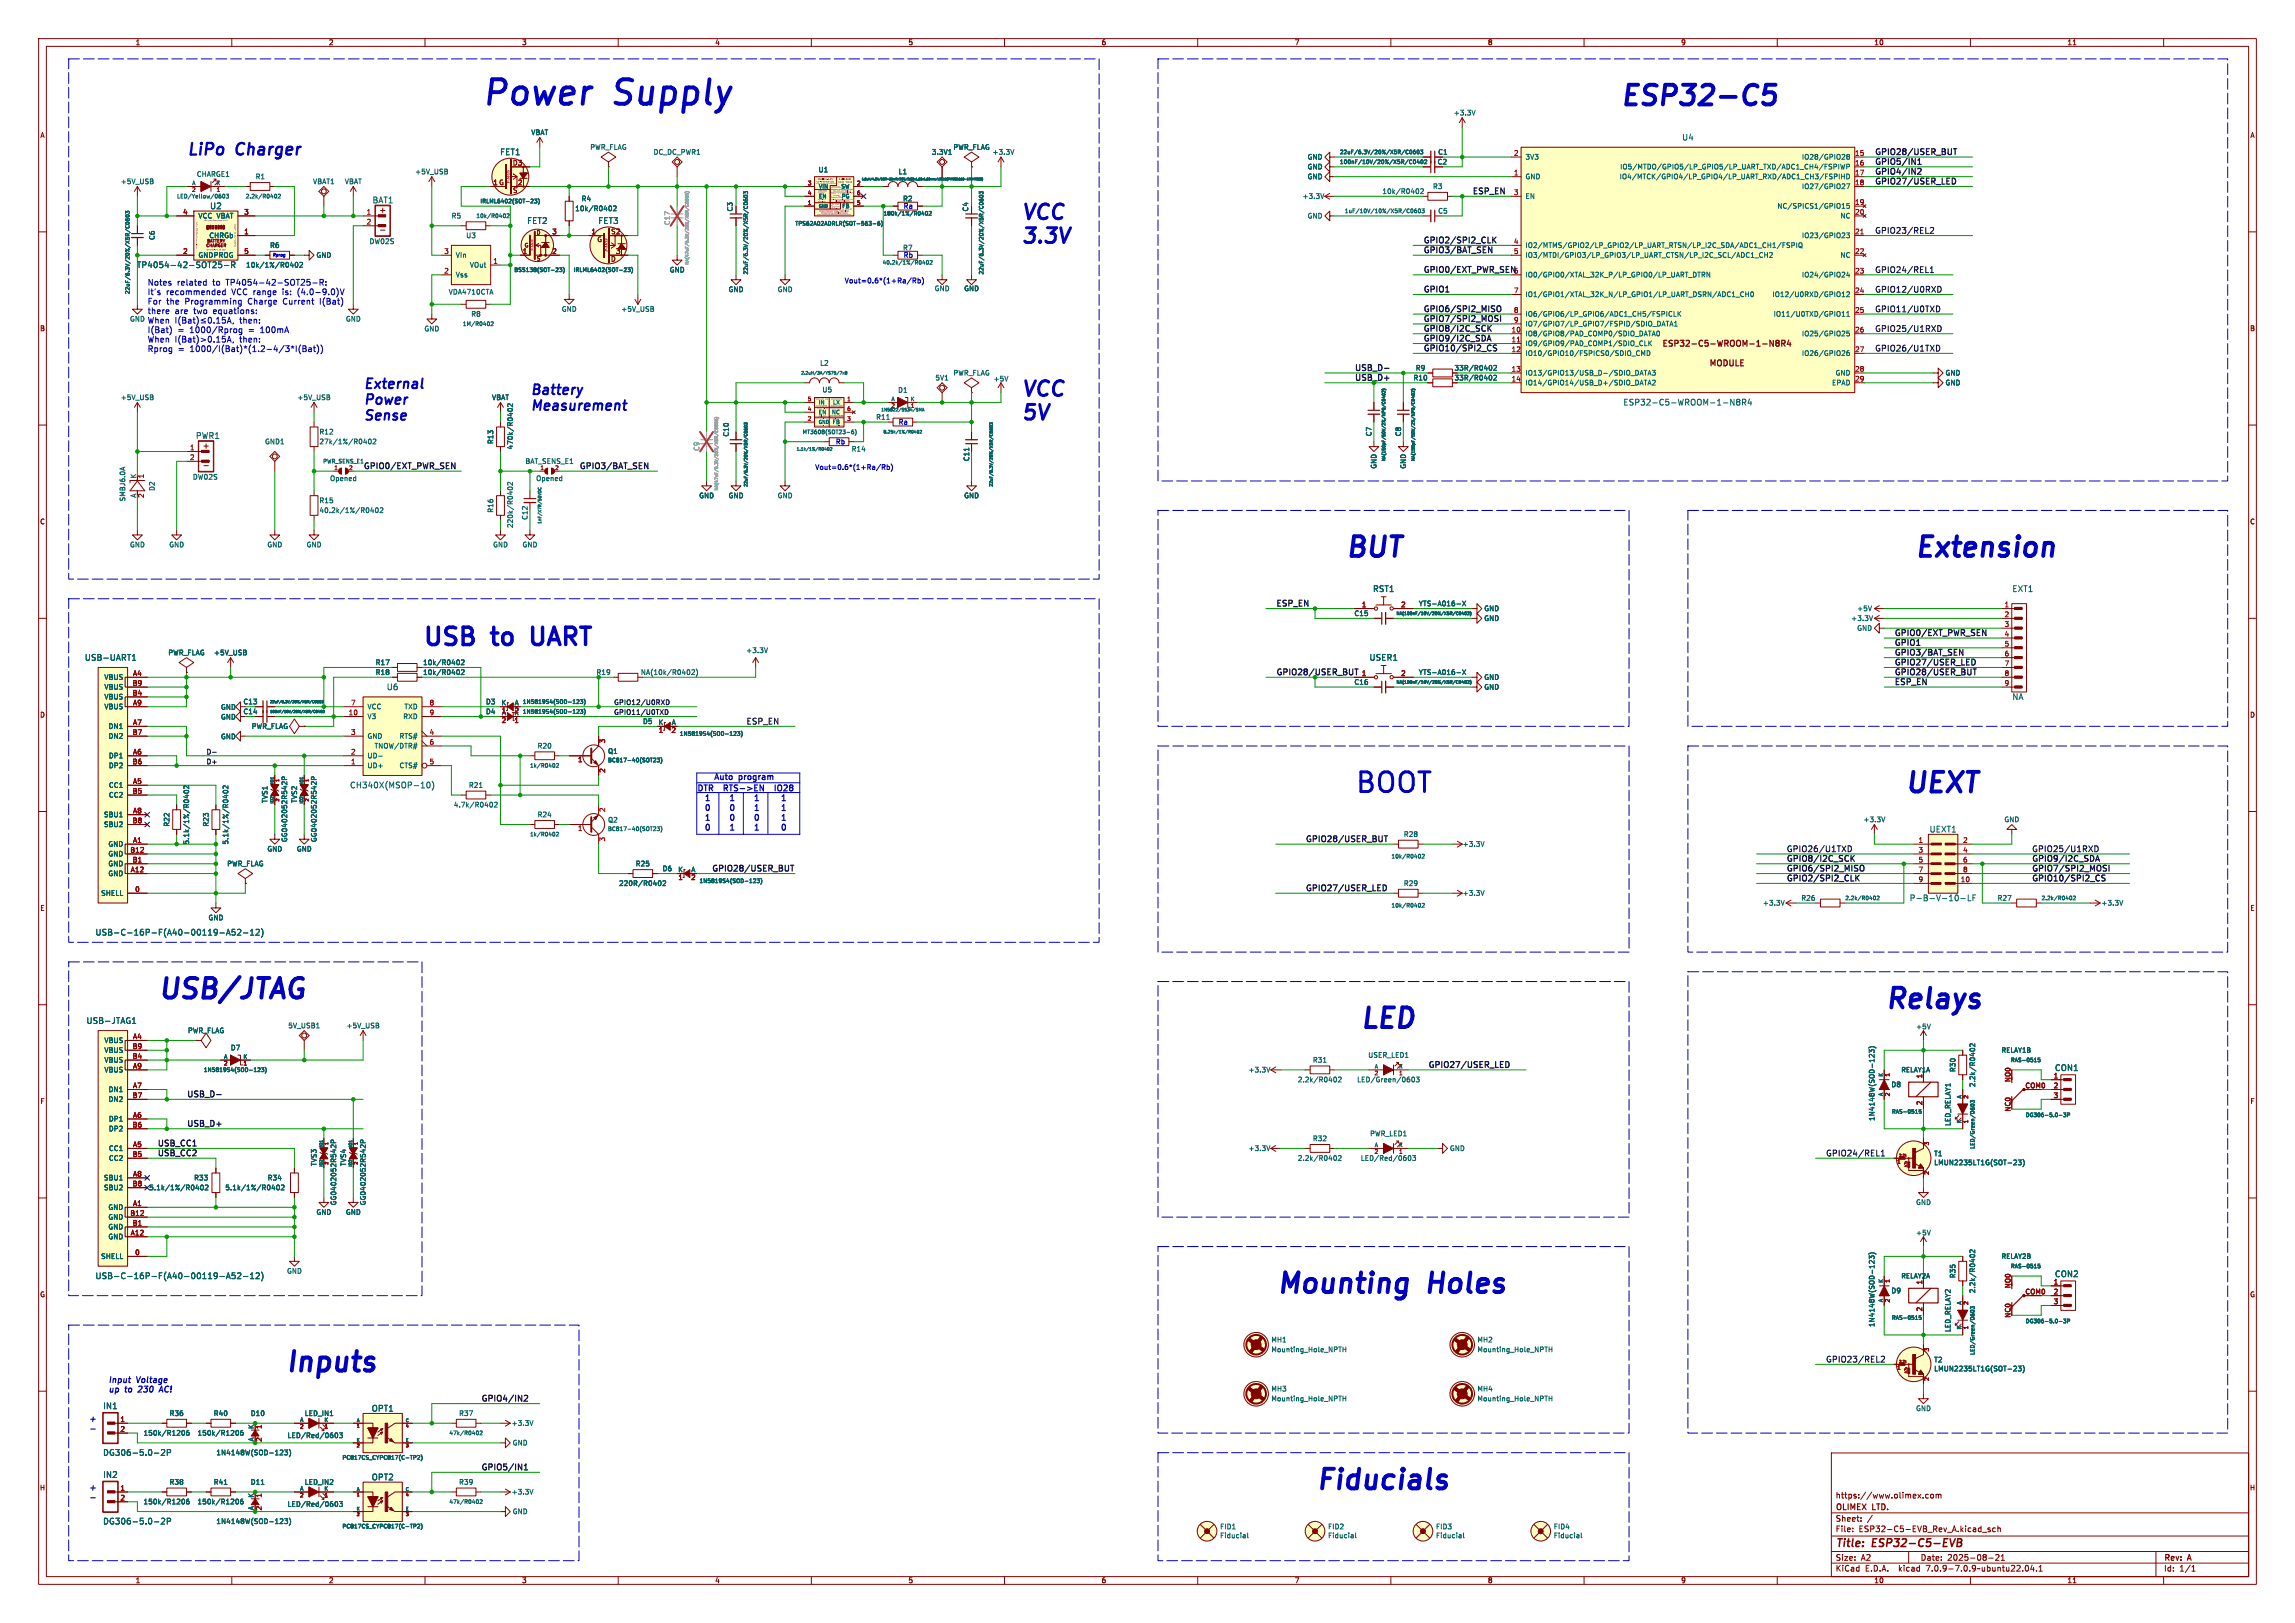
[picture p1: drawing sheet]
<svg xmlns="http://www.w3.org/2000/svg" width="594mm" height="420mm" viewBox="0 0 594 420" stroke-linecap="round" stroke-linejoin="round" font-family="sans-serif">
<defs><g id="words">
<g font-size="8.8" fill="#0000c2">
<text x="124.5" y="27.7">Power</text>
<text x="159.2" y="27.7">Supply</text>
</g>
<g font-size="7.1" fill="#0000c2">
<text x="419.1" y="27.7">ESP32-C5</text>
<text x="348" y="144.5">BUT</text>
<text x="495.3" y="144.5">Extension</text>
<text x="350.5" y="205.5">BOOT</text>
<text x="492.8" y="205.5">UEXT</text>
<text x="40.6" y="258.8">USB/JTAG</text>
<text x="487.7" y="261.4">Relays</text>
<text x="351.8" y="266.5">LED</text>
<text x="330.2" y="335">Mounting</text>
<text x="370.2" y="335">Holes</text>
<text x="73.7" y="355.4">Inputs</text>
<text x="340.4" y="385.8">Fiducials</text>
</g>
<g font-size="6.3" fill="#0000c2">
<text x="109.2" y="167.4">USB</text>
<text x="127.9" y="167.4">to</text>
<text x="139.8" y="167.4">UART</text>
</g>
<g font-size="5.3" fill="#0000c2">
<text x="264.2" y="57.1">VCC</text>
<text x="264.2" y="63.3">3.3V</text>
<text x="264.2" y="102.8">VCC</text>
<text x="264.2" y="109">5V</text>
</g>
<g font-size="4.2" fill="#0000c2">
<text x="48.3" y="40.4">LiPo</text>
<text x="61.3" y="40.4">Charger</text>
</g>
<g font-size="3.5" fill="#0000c2">
<text x="94" y="100.8">External</text>
<text x="94" y="104.9">Power</text>
<text x="137.2" y="102.3">Battery</text>
<text x="137.2" y="106.4">Measurement</text>
<text x="94" y="109">Sense</text>
</g>
<g font-size="2.8" fill="#840000">
<text x="475" y="400.9">Title:</text>
<text x="484.7" y="400.9">ESP32-C5-EVB</text>
</g>
<g font-size="2.1" fill="#006464">
<text x="129.4" y="40.4">FET1</text>
<text x="435.3" y="36.6">U4</text>
<text x="96.3" y="52.8">BAT1</text>
<text x="54.3" y="54.3">U2</text>
<text x="136.3" y="58.1">FET2</text>
<text x="154.8" y="58.1">FET3</text>
<text x="35.3" y="69.6">TP4054-42-SOT25-R</text>
<text x="420.1" y="105.1">ESP32-C5-WROOM-1-N8R4</text>
<text x="50.6" y="113.8">PWR1</text>
<text x="355.3" y="153.4">RST1</text>
<text x="520.8" y="153.4">EXT1</text>
<text x="21.9" y="171.2">USB-UART1</text>
<text x="354.4" y="171.2">USER1</text>
<text x="100" y="178.8">U6</text>
<text x="520.8" y="181.3">NA</text>
<text x="90.5" y="204.2">CH340X(MSOP-10)</text>
<text x="499.3" y="215.6">UEXT1</text>
<text x="494.2" y="233.4">P-B-V-10-LF</text>
<text x="24.6" y="242.3">USB-C-16P-F(A40-00119-A52-12)</text>
<text x="22.3" y="265.2">USB-JTAG1</text>
<text x="531.8" y="277.3">CON1</text>
<text x="24.6" y="331.2">USB-C-16P-F(A40-00119-A52-12)</text>
<text x="531.8" y="330.7">CON2</text>
<text x="26.6" y="364.8">IN1</text>
<text x="96.1" y="365.5">OPT1</text>
<text x="26.6" y="376.9">DG306-5.0-2P</text>
<text x="26.6" y="382.6">IN2</text>
<text x="96.1" y="383.3">OPT2</text>
<text x="26.6" y="394.7">DG306-5.0-2P</text>
</g>
<g font-size="2.1" fill="#0f0f0f">
<text x="485.1" y="40.2">GPIO28/USER_BUT</text>
<text x="485.1" y="47.8">GPIO27/USER_LED</text>
<text x="485.1" y="42.8">GPIO5/IN1</text>
<text x="485.1" y="45.3">GPIO4/IN2</text>
<text x="381" y="50.4">ESP_EN</text>
<text x="368.3" y="63.1">GPIO2/SPI2_CLK</text>
<text x="368.3" y="65.6">GPIO3/BAT_SEN</text>
<text x="485.1" y="60.6">GPIO23/REL2</text>
<text x="368.3" y="70.7">GPIO0/EXT_PWR_SEN</text>
<text x="485.1" y="70.7">GPIO24/REL1</text>
<text x="368.3" y="75.8">GPIO1</text>
<text x="485.1" y="75.8">GPIO12/U0RXD</text>
<text x="368.3" y="80.9">GPIO6/SPI2_MISO</text>
<text x="368.3" y="83.4">GPIO7/SPI2_MOSI</text>
<text x="485.1" y="80.9">GPIO11/U0TXD</text>
<text x="368.3" y="85.9">GPIO8/I2C_SCK</text>
<text x="368.3" y="88.5">GPIO9/I2C_SDA</text>
<text x="485.1" y="86">GPIO25/U1RXD</text>
<text x="368.3" y="91">GPIO10/SPI2_CS</text>
<text x="485.1" y="91.1">GPIO26/U1TXD</text>
<text x="350.5" y="96.1">USB_D-</text>
<text x="94" y="121.5">GPIO0/EXT_PWR_SEN</text>
<text x="149.9" y="121.5">GPIO3/BAT_SEN</text>
<text x="330.2" y="157.1">ESP_EN</text>
<text x="490.2" y="167.2">GPIO1</text>
<text x="490.2" y="164.7">GPIO0/EXT_PWR_SEN</text>
<text x="490.2" y="169.8">GPIO3/BAT_SEN</text>
<text x="490.2" y="172.3">GPIO27/USER_LED</text>
<text x="490.2" y="174.8">GPIO28/USER_BUT</text>
<text x="490.2" y="177.4">ESP_EN</text>
<text x="193" y="187.6">ESP_EN</text>
<text x="337.8" y="218">GPIO28/USER_BUT</text>
<text x="462.3" y="220.6">GPIO26/U1TXD</text>
<text x="525.8" y="220.6">GPIO25/U1RXD</text>
<text x="184.1" y="225.6">GPIO28/USER_BUT</text>
<text x="462.3" y="223.1">GPIO8/I2C_SCK</text>
<text x="462.3" y="225.6">GPIO6/SPI2_MISO</text>
<text x="525.8" y="223.1">GPIO9/I2C_SDA</text>
<text x="525.8" y="225.6">GPIO7/SPI2_MOSI</text>
<text x="337.8" y="230.7">GPIO27/USER_LED</text>
<text x="462.3" y="228.2">GPIO2/SPI2_CLK</text>
<text x="525.8" y="228.2">GPIO10/SPI2_CS</text>
<text x="369.6" y="276.4">GPIO27/USER_LED</text>
<text x="48.3" y="284.1">USB_D-</text>
<text x="48.3" y="291.7">USB_D+</text>
<text x="40.6" y="296.8">USB_CC1</text>
<text x="40.6" y="299.3">USB_CC2</text>
<text x="472.4" y="299.3">GPIO24/REL1</text>
<text x="472.4" y="352.7">GPIO23/REL2</text>
<text x="124.5" y="362.8">GPIO4/IN2</text>
<text x="124.5" y="380.6">GPIO5/IN1</text>
</g>
<g font-size="2.1" fill="#840000">
<text x="98" y="55.4">+</text>
<text x="430" y="90.1">ESP32-C5-WROOM-1-N8R4</text>
<text x="442.2" y="95.2">MODULE</text>
<text x="52.3" y="116.4">+</text>
<text x="475" y="388">https://www.olimex.com</text>
<text x="475" y="394">Sheet:</text>
<text x="475" y="391.2">OLIMEX</text>
<text x="484.7" y="391.2">LTD.</text>
<text x="475" y="396.7">File:</text>
<text x="481.1" y="396.7">ESP32-C5-EVB_Rev_A.kicad_sch</text>
<text x="475" y="406.9">KiCad</text>
<text x="475" y="404.1">Size:</text>
<text x="481.7" y="404.1">A2</text>
<text x="482.7" y="406.9">E.D.A.</text>
<text x="491.6" y="406.9">kicad</text>
<text x="497" y="404.1">Date:</text>
<text x="498.8" y="406.9">7.0.9-7.0.9~ubuntu22.04.1</text>
<text x="504" y="404.1">2025-08-21</text>
<text x="560" y="404.3">Rev:</text>
<text x="560" y="406.9">Id:</text>
<text x="564.1" y="406.9">1/1</text>
<text x="566.4" y="404.3">A</text>
</g>
<g font-size="2.1" fill="#0000c2">
<text x="38.1" y="74">Notes</text>
<text x="38.1" y="76.5">It's</text>
<text x="43" y="76.5">recommended</text>
<text x="45.8" y="74">related</text>
<text x="55.1" y="74">to</text>
<text x="58.7" y="74">TP4054-42-SOT25-R:</text>
<text x="60" y="76.5">VCC range</text>
<text x="73.4" y="76.5">is:</text>
<text x="77.4" y="76.5">(4.0-9.0)V</text>
<text x="38.1" y="78.9">For</text>
<text x="38.1" y="81.4">there</text>
<text x="38.1" y="83.8">When</text>
<text x="43" y="78.9">the</text>
<text x="45.2" y="81.4">are</text>
<text x="47.9" y="78.9">Programming</text>
<text x="50.2" y="81.4">two</text>
<text x="55.3" y="81.4">equations:</text>
<text x="62.1" y="83.8">then:</text>
<text x="64.3" y="78.9">Charge</text>
<text x="73.5" y="78.9">Current</text>
<text x="83.2" y="78.9">I(Bat)</text>
<text x="38.1" y="86.3">I(Bat)</text>
<text x="38.1" y="88.7">When</text>
<text x="45.2" y="88.7">I(Bat)&gt;0.15A,</text>
<text x="45.9" y="86.3">=</text>
<text x="49.1" y="86.3">1000/Rprog</text>
<text x="62.1" y="88.7">then:</text>
<text x="64.5" y="86.3">=</text>
<text x="67.7" y="86.3">100mA</text>
<text x="38.1" y="91.2">Rprog</text>
<text x="46" y="91.2">=</text>
<text x="49.2" y="91.2">1000/I(Bat)*(1.2-4/3*I(Bat))</text>
<text x="184.7" y="201.9">Auto</text>
<text x="191.4" y="201.9">program</text>
<text x="180.3" y="204.9">DTR</text>
<text x="182.2" y="209.9">0</text>
<text x="182.2" y="207.4">1</text>
<text x="188.1" y="204.9">RTS-&gt;EN</text>
<text x="188.6" y="207.4">1</text>
<text x="188.6" y="209.9">0</text>
<text x="194.9" y="209.9">1</text>
<text x="194.9" y="207.4">1</text>
<text x="201.9" y="209.9">1</text>
<text x="201.9" y="207.4">1</text>
<text x="202.5" y="204.9">IO28</text>
<text x="182.2" y="212.5">1</text>
<text x="182.2" y="215">0</text>
<text x="188.6" y="212.5">0</text>
<text x="188.6" y="215">1</text>
<text x="194.9" y="215">1</text>
<text x="194.9" y="212.5">0</text>
<text x="201.9" y="212.5">1</text>
<text x="201.9" y="215">0</text>
<text x="27.9" y="358">Input</text>
<text x="35.4" y="358">Voltage</text>
<text x="27.9" y="360.4">up</text>
<text x="32.5" y="360.4">to</text>
<text x="36.5" y="360.4">230</text>
<text x="42.6" y="360.4">AC!</text>
<text x="22.9" y="368.1">+</text>
<text x="22.9" y="385.8">+</text>
</g>
<g font-size="2.1" fill="#009600">
<text x="350.5" y="98.6">USB_D+</text>
<text x="330.2" y="174.8">GPIO28/USER_BUT</text>
</g>
<g font-size="1.8" fill="#840000">
<text x="35" y="11.9">1</text>
<text x="85" y="11.9">2</text>
<text x="135" y="11.9">3</text>
<text x="185" y="11.9">4</text>
<text x="235" y="11.9">5</text>
<text x="285" y="11.9">6</text>
<text x="335" y="11.9">7</text>
<text x="385" y="11.9">8</text>
<text x="435" y="11.9">9</text>
<text x="485" y="11.9">10</text>
<text x="535" y="11.9">11</text>
<text x="10.3" y="35.9">A</text>
<text x="582.3" y="35.9">A</text>
<text x="132.6" y="43">D3</text>
<text x="127.6" y="48">1 G</text>
<text x="132.6" y="50.1">S</text>
<text x="154.4" y="62.8">G</text>
<text x="158" y="60.8">S2</text>
<text x="158" y="67.9">D</text>
<text x="10.3" y="85.9">B</text>
<text x="582.3" y="85.9">B</text>
<text x="376.3" y="98.7">33R/R0402</text>
<text x="376.4" y="96.1">33R/R0402</text>
<text x="10.3" y="135.9">C</text>
<text x="582.3" y="135.9">C</text>
<text x="10.3" y="185.9">D</text>
<text x="129.8" y="185.2">A</text>
<text x="133" y="185.2">K</text>
<text x="582.3" y="185.9">D</text>
<text x="10.3" y="235.9">E</text>
<text x="582.3" y="235.9">E</text>
<text x="10.3" y="285.9">F</text>
<text x="582.3" y="285.9">F</text>
<text x="10.3" y="335.9">G</text>
<text x="582.3" y="335.9">G</text>
<text x="10.2" y="385.9">H</text>
<text x="582.2" y="385.9">H</text>
<text x="35" y="409.9">1</text>
<text x="85" y="409.9">2</text>
<text x="135" y="409.9">3</text>
<text x="185" y="409.9">4</text>
<text x="235" y="409.9">5</text>
<text x="285" y="409.9">6</text>
<text x="335" y="409.9">7</text>
<text x="385" y="409.9">8</text>
<text x="435" y="409.9">9</text>
<text x="485" y="409.9">10</text>
<text x="535" y="409.9">11</text>
</g>
<g font-size="1.8" fill="#006464">
<text x="137.4" y="35.2">VBAT</text>
<text x="376.2" y="30.1">+3.3V</text>
<text x="152.7" y="39">PWR_FLAG</text>
<text x="169.1" y="40.2">DC_DC_PWR1</text>
<text x="241.1" y="40.2">3.3V1</text>
<text x="246.6" y="39">PWR_FLAG</text>
<text x="256.8" y="40.2">+3.3V</text>
<text x="338.3" y="41.5">GND</text>
<text x="372.1" y="40.2">C1</text>
<text x="394.7" y="41.5">3V3</text>
<text x="466.3" y="41.5">IO28/GPIO28</text>
<text x="31.1" y="47.9">+5V_USB</text>
<text x="50.8" y="45.9">CHARGE1</text>
<text x="66" y="46.6">R1</text>
<text x="80.9" y="47.9">VBAT1</text>
<text x="89.1" y="47.9">VBAT</text>
<text x="107.3" y="45.3">+5V_USB</text>
<text x="211.7" y="44.8">U1</text>
<text x="232.5" y="45.3">L1</text>
<text x="338.3" y="44">GND</text>
<text x="338.3" y="46.6">GND</text>
<text x="372" y="42.8">C2</text>
<text x="394.7" y="46.6">GND</text>
<text x="419.1" y="46.6">IO4/MTCK/GPIO4/LP_GPIO4/LP_UART_RXD/ADC1_CH3/FSPIHD</text>
<text x="419.2" y="44">IO5/MTDO/GPIO5/LP_GPIO5/LP_UART_TXD/ADC1_CH4/FSPIWP</text>
<text x="150.4" y="52.3">R4</text>
<text x="233.6" y="52.3">R2</text>
<text x="337" y="51.7">+3.3V</text>
<text x="357.7" y="50.4">10k/R0402</text>
<text x="370.8" y="49.1">R3</text>
<text x="394.7" y="51.7">EN</text>
<text x="466.3" y="49.1">IO27/GPIO27</text>
<text x="51.2" y="56.7">VCC VBAT</text>
<text x="116.8" y="56.7">R5</text>
<text x="148.8" y="54.8">10k/R0402</text>
<text x="189.8" y="54.9" transform="rotate(-90 189.8 54.9)">C3</text>
<text x="233.7" y="54.1">Ra</text>
<text x="250.8" y="54.9" transform="rotate(-90 250.8 54.9)">C4</text>
<text x="338.3" y="56.7">GND</text>
<text x="372.1" y="55.5">C5</text>
<text x="459.9" y="54.2">NC/SPICS1/GPIO15</text>
<text x="476.2" y="56.7">NC</text>
<text x="40.2" y="62.2" transform="rotate(-90 40.2 62.2)">C6</text>
<text x="54" y="61.8">CHRGb</text>
<text x="69.8" y="64.4">R6</text>
<text x="95.5" y="63.4">DW02S</text>
<text x="120.5" y="61.8">U3</text>
<text x="394.7" y="64.4">IO2/MTMS/GPIO2/LP_GPIO2/LP_UART_RTSN/LP_I2C_SDA/ADC1_CH1/FSPIQ</text>
<text x="466.3" y="61.8">IO23/GPIO23</text>
<text x="51.2" y="66.9">GNDPROG</text>
<text x="63.6" y="69.4">10k/1%/R0402</text>
<text x="81.8" y="66.9">GND</text>
<text x="117.9" y="72">Vss</text>
<text x="117.9" y="66.9">VIn</text>
<text x="121.5" y="69.4">VOut</text>
<text x="173.2" y="70.7">GND</text>
<text x="394.7" y="66.9">IO3/MTDI/GPIO3/LP_GPIO3/LP_UART_CTSN/LP_I2C_SCL/ADC1_CH2</text>
<text x="394.7" y="72">IO0/GPIO0/XTAL_32K_P/LP_GPIO0/LP_UART_DTRN</text>
<text x="466.3" y="72">IO24/GPIO24</text>
<text x="476.2" y="66.9">NC</text>
<text x="116" y="76.4">VDA4710CTA</text>
<text x="188.5" y="75.8">GND</text>
<text x="201.2" y="75.8">GND</text>
<text x="241.8" y="75.5">GND</text>
<text x="249.4" y="75.5">GND</text>
<text x="394.7" y="77.1">IO1/GPIO1/XTAL_32K_N/LP_GPIO1/LP_UART_DSRN/ADC1_CH0</text>
<text x="458.6" y="77.1">IO12/U0RXD/GPIO12</text>
<text x="33.5" y="83.4">GND</text>
<text x="89.4" y="83.4">GND</text>
<text x="121.8" y="82.1">R8</text>
<text x="145.3" y="80.9">GND</text>
<text x="160.7" y="80.9">+5V_USB</text>
<text x="394.7" y="82.1">IO6/GPIO6/LP_GPIO6/ADC1_CH5/FSPICLK</text>
<text x="458.9" y="82.1">IO11/U0TXD/GPIO11</text>
<text x="109.7" y="86">GND</text>
<text x="394.7" y="87.2">IO8/GPIO8/PAD_COMP0/SDIO_DATA0</text>
<text x="394.7" y="89.8">IO9/GPIO9/PAD_COMP1/SDIO_CLK</text>
<text x="394.7" y="84.7">IO7/GPIO7/LP_GPIO7/FSPID/SDIO_DATA1</text>
<text x="466.3" y="87.2">IO25/GPIO25</text>
<text x="212.1" y="94.8">L2</text>
<text x="394.7" y="92.3">IO10/GPIO10/FSPICS0/SDIO_CMD</text>
<text x="466.3" y="92.3">IO26/GPIO26</text>
<text x="212.7" y="101.7">U5</text>
<text x="232.3" y="101.8">D1</text>
<text x="242" y="98.7">5V1</text>
<text x="246.6" y="97.4">PWR_FLAG</text>
<text x="257" y="98.9">+5V</text>
<text x="365.7" y="98.7">R10</text>
<text x="366.3" y="96.1">R9</text>
<text x="394.7" y="97.4">IO13/GPIO13/USB_D-/SDIO_DATA3</text>
<text x="394.7" y="99.9">IO14/GPIO14/USB_D+/SDIO_DATA2</text>
<text x="474.1" y="99.9">EPAD</text>
<text x="475" y="97.4">GND</text>
<text x="503.4" y="99.9">GND</text>
<text x="503.4" y="97.4">GND</text>
<text x="31.1" y="103.7">+5V_USB</text>
<text x="76.9" y="103.7">+5V_USB</text>
<text x="127.2" y="103.7">VBAT</text>
<text x="82.6" y="112.6">R12</text>
<text x="188.8" y="113.1" transform="rotate(-90 188.8 113.1)">C10</text>
<text x="226.7" y="108.8">R11</text>
<text x="355.2" y="113" transform="rotate(-90 355.2 113)">C7</text>
<text x="362.8" y="113" transform="rotate(-90 362.8 113)">C8</text>
<text x="68.5" y="115.2">GND1</text>
<text x="82.6" y="115.2">27k/1%/R0402</text>
<text x="127.9" y="115" transform="rotate(-90 127.9 115)">R13</text>
<text x="132.9" y="116.4" transform="rotate(-90 132.9 116.4)">470k/R0402</text>
<text x="220.3" y="117.1">R14</text>
<text x="251.1" y="119.5" transform="rotate(-90 251.1 119.5)">C11</text>
<text x="35.3" y="123.9" transform="rotate(-90 35.3 123.9)">K</text>
<text x="49.8" y="124.3">DW02S</text>
<text x="85.3" y="124.7">Opened</text>
<text x="135.9" y="120.2">BAT_SENS_E1</text>
<text x="138.7" y="124.7">Opened</text>
<text x="356.5" y="121.4" transform="rotate(-90 356.5 121.4)">GND</text>
<text x="364.1" y="121.4" transform="rotate(-90 364.1 121.4)">GND</text>
<text x="32.6" y="129.9" transform="rotate(-90 32.6 129.9)">SMBJ6.0A</text>
<text x="35.3" y="128.9" transform="rotate(-90 35.3 128.9)">A</text>
<text x="40.2" y="127.2" transform="rotate(-90 40.2 127.2)">D2</text>
<text x="82.6" y="130.4">R15</text>
<text x="180.8" y="129.1">GND</text>
<text x="188.5" y="129.1">GND</text>
<text x="201.2" y="129.1">GND</text>
<text x="249.4" y="129.1">GND</text>
<text x="82.6" y="132.9">40.2k/1%/R0402</text>
<text x="127.9" y="132.8" transform="rotate(-90 127.9 132.8)">R16</text>
<text x="132.9" y="136.8" transform="rotate(-90 132.9 136.8)">220k/R0402</text>
<text x="136.8" y="134.7" transform="rotate(-90 136.8 134.7)">C12</text>
<text x="33.5" y="141.8">GND</text>
<text x="43.7" y="141.8">GND</text>
<text x="69.1" y="141.8">GND</text>
<text x="79.2" y="141.8">GND</text>
<text x="127.5" y="141.8">GND</text>
<text x="135.1" y="141.8">GND</text>
<text x="350.4" y="159.6">C15</text>
<text x="367.1" y="157.1">YTS-A016-X</text>
<text x="384" y="158.3">GND</text>
<text x="384" y="160.9">GND</text>
<text x="479" y="160.9">+3.3V</text>
<text x="480.6" y="158.3">+5V</text>
<text x="480.6" y="163.4">GND</text>
<text x="43.4" y="169.8">PWR_FLAG</text>
<text x="55.3" y="169.8">+5V_USB</text>
<text x="97.1" y="172.3">R17</text>
<text x="109.4" y="172.3">10k/R0402</text>
<text x="193" y="169.2">+3.3V</text>
<text x="26.9" y="176.1">VBUS</text>
<text x="26.9" y="178.7">VBUS</text>
<text x="97.1" y="174.9">R18</text>
<text x="109.4" y="174.9">10k/R0402</text>
<text x="154.3" y="174.9">R19</text>
<text x="165.8" y="174.9">NA(10k/R0402)</text>
<text x="350.4" y="177.4">C16</text>
<text x="367.1" y="174.9">YTS-A016-X</text>
<text x="384" y="178.7">GND</text>
<text x="384" y="176.1">GND</text>
<text x="26.9" y="183.7">VBUS</text>
<text x="26.9" y="181.2">VBUS</text>
<text x="57.1" y="183.9">GND</text>
<text x="62.9" y="182.5">C13</text>
<text x="62.9" y="185">C14</text>
<text x="95" y="183.7">VCC</text>
<text x="104.6" y="183.7">TXD</text>
<text x="125.7" y="185">D4</text>
<text x="125.7" y="182.5">D3</text>
<text x="129.7" y="182.6">K</text>
<text x="133.1" y="182.6">A</text>
<text x="28" y="188.8">DN1</text>
<text x="28" y="191.4">DN2</text>
<text x="57.1" y="191.5">GND</text>
<text x="57.1" y="186.4">GND</text>
<text x="65" y="188.8">PWR_FLAG</text>
<text x="95" y="186.3">V3</text>
<text x="95" y="191.4">GND</text>
<text x="103.3" y="191.4">RTS#</text>
<text x="104.3" y="186.3">RXD</text>
<text x="166.3" y="187.6">D5</text>
<text x="170.3" y="187.7">K</text>
<text x="173.7" y="187.7">A</text>
<text x="28.1" y="196.4">DP1</text>
<text x="95" y="196.4">UD-</text>
<text x="96.8" y="193.9">TNOW/DTR#</text>
<text x="139" y="193.9">R20</text>
<text x="157.3" y="195.3">Q1</text>
<text x="28.1" y="199">DP2</text>
<text x="95" y="199">UD+</text>
<text x="103.3" y="199">CTS#</text>
<text x="28.1" y="204.1">CC1</text>
<text x="28.1" y="206.6">CC2</text>
<text x="69.4" y="207.9" transform="rotate(-90 69.4 207.9)">TVS1</text>
<text x="77.1" y="207.9" transform="rotate(-90 77.1 207.9)">TVS2</text>
<text x="117.3" y="209.1">4.7k/R0402</text>
<text x="121.2" y="204.1">R21</text>
<text x="26.8" y="211.7">SBU1</text>
<text x="26.8" y="214.2">SBU2</text>
<text x="44" y="214" transform="rotate(-90 44 214)">R22</text>
<text x="54.2" y="214" transform="rotate(-90 54.2 214)">R23</text>
<text x="139" y="211.7">R24</text>
<text x="157.3" y="213.1">Q2</text>
<text x="482.2" y="213">+3.3V</text>
<text x="518.7" y="213">GND</text>
<text x="27.9" y="219.3">GND</text>
<text x="27.9" y="221.8">GND</text>
<text x="49.1" y="218.7" transform="rotate(-90 49.1 218.7)">5.1k/1%/R0402</text>
<text x="59.3" y="218.7" transform="rotate(-90 59.3 218.7)">5.1k/1%/R0402</text>
<text x="69.1" y="220.6">GND</text>
<text x="74.5" y="218" transform="rotate(-90 74.5 218)">GG0402052R542P</text>
<text x="76.7" y="220.6">GND</text>
<text x="82.1" y="218" transform="rotate(-90 82.1 218)">GG0402052R542P</text>
<text x="363.2" y="216.8">R28</text>
<text x="378.5" y="219.3">+3.3V</text>
<text x="27.9" y="226.9">GND</text>
<text x="27.9" y="224.4">GND</text>
<text x="58.7" y="224.4">PWR_FLAG</text>
<text x="164.4" y="224.4">R25</text>
<text x="171.4" y="225.7">D6</text>
<text x="175.4" y="225.8">K</text>
<text x="178.8" y="225.8">A</text>
<text x="26.1" y="232">SHELL</text>
<text x="160.1" y="229.5">220R/R0402</text>
<text x="363.2" y="229.5">R29</text>
<text x="378.5" y="232">+3.3V</text>
<text x="466.1" y="233.3">R26</text>
<text x="516.9" y="233.3">R27</text>
<text x="53.8" y="238.4">GND</text>
<text x="456.2" y="234.5">+3.3V</text>
<text x="543.8" y="234.5">+3.3V</text>
<text x="48.5" y="267.6">PWR_FLAG</text>
<text x="74.5" y="266.3">5V_USB1</text>
<text x="89.6" y="266.3">+5V_USB</text>
<text x="495.8" y="266.5">+5V</text>
<text x="26.9" y="270.1">VBUS</text>
<text x="26.9" y="275.2">VBUS</text>
<text x="26.9" y="272.6">VBUS</text>
<text x="59.6" y="272">D7</text>
<text x="339.7" y="275.2">R31</text>
<text x="354" y="273.9">USER_LED1</text>
<text x="26.9" y="277.7">VBUS</text>
<text x="323" y="277.7">+3.3V</text>
<text x="335.8" y="280.3">2.2k/R0402</text>
<text x="351.1" y="280.3">LED/Green/0603</text>
<text x="489.4" y="281.5">D8</text>
<text x="506.3" y="277.5" transform="rotate(-90 506.3 277.5)">R30</text>
<text x="511.4" y="281.4" transform="rotate(-90 511.4 281.4)">2.2k/R0402</text>
<text x="28" y="282.8">DN1</text>
<text x="28" y="285.3">DN2</text>
<text x="28.1" y="290.4">DP1</text>
<text x="28.1" y="293">DP2</text>
<text x="485.4" y="290.2" transform="rotate(-90 485.4 290.2)">1N4148W(SOD-123)</text>
<text x="505.1" y="291.5" transform="rotate(-90 505.1 291.5)">LED_RELAY1</text>
<text x="28.1" y="298">CC1</text>
<text x="323" y="298">+3.3V</text>
<text x="339.7" y="295.5">R32</text>
<text x="354.5" y="294.2">PWR_LED1</text>
<text x="375.2" y="298">GND</text>
<text x="500.5" y="299.4">T1</text>
<text x="26.8" y="305.7">SBU1</text>
<text x="28.1" y="300.6">CC2</text>
<text x="50.1" y="305.7">R33</text>
<text x="69.2" y="305.7">R34</text>
<text x="82.1" y="301.9" transform="rotate(-90 82.1 301.9)">TVS3</text>
<text x="89.8" y="301.9" transform="rotate(-90 89.8 301.9)">TVS4</text>
<text x="335.8" y="300.6">2.2k/R0402</text>
<text x="352.1" y="300.6">LED/Red/0603</text>
<text x="500.5" y="301.7">LMUN2235LT1G(SOT-23)</text>
<text x="26.8" y="308.2">SBU2</text>
<text x="38.5" y="308.2">5.1k/1%/R0402</text>
<text x="58.2" y="308.2">5.1k/1%/R0402</text>
<text x="27.9" y="313.3">GND</text>
<text x="27.9" y="315.8">GND</text>
<text x="81.8" y="314.6">GND</text>
<text x="87.2" y="312" transform="rotate(-90 87.2 312)">GG0402052R542P</text>
<text x="89.4" y="314.6">GND</text>
<text x="94.8" y="312" transform="rotate(-90 94.8 312)">GG0402052R542P</text>
<text x="495.8" y="312">GND</text>
<text x="27.9" y="320.9">GND</text>
<text x="27.9" y="318.4">GND</text>
<text x="495.8" y="319.9">+5V</text>
<text x="26.1" y="326">SHELL</text>
<text x="74.2" y="329.8">GND</text>
<text x="489.4" y="334.9">D9</text>
<text x="506.3" y="330.9" transform="rotate(-90 506.3 330.9)">R35</text>
<text x="511.4" y="334.8" transform="rotate(-90 511.4 334.8)">2.2k/R0402</text>
<text x="328.9" y="347.6">MH1</text>
<text x="382.3" y="347.6">MH2</text>
<text x="485.4" y="343.5" transform="rotate(-90 485.4 343.5)">1N4148W(SOD-123)</text>
<text x="505.1" y="344.8" transform="rotate(-90 505.1 344.8)">LED_RELAY2</text>
<text x="328.9" y="350.1">Mounting_Hole_NPTH</text>
<text x="382.3" y="350.1">Mounting_Hole_NPTH</text>
<text x="500.5" y="352.8">T2</text>
<text x="500.5" y="355.1">LMUN2235LT1G(SOT-23)</text>
<text x="328.9" y="360.3">MH3</text>
<text x="328.9" y="362.8">Mounting_Hole_NPTH</text>
<text x="382.3" y="360.3">MH4</text>
<text x="382.3" y="362.8">Mounting_Hole_NPTH</text>
<text x="495.8" y="365.4">GND</text>
<text x="37" y="371.7">150k/R1206</text>
<text x="43.8" y="366.6">R36</text>
<text x="51" y="371.7">150k/R1206</text>
<text x="55.2" y="366.6">R40</text>
<text x="64.8" y="366.6">D10</text>
<text x="65.8" y="369.9" transform="rotate(-90 65.8 369.9)">K</text>
<text x="78.7" y="366.6">LED_IN1</text>
<text x="118.7" y="366.6">R37</text>
<text x="132.3" y="369.2">+3.3V</text>
<text x="55.9" y="376.8">1N4148W(SOD-123)</text>
<text x="65.8" y="373.1" transform="rotate(-90 65.8 373.1)">A</text>
<text x="74.3" y="372.3">LED/Red/0603</text>
<text x="132.6" y="374.2">GND</text>
<text x="37" y="389.5">150k/R1206</text>
<text x="43.8" y="384.4">R38</text>
<text x="51" y="389.5">150k/R1206</text>
<text x="55.2" y="384.4">R41</text>
<text x="64.8" y="384.4">D11</text>
<text x="65.8" y="387.7" transform="rotate(-90 65.8 387.7)">K</text>
<text x="78.7" y="384.4">LED_IN2</text>
<text x="118.7" y="384.4">R39</text>
<text x="132.3" y="386.9">+3.3V</text>
<text x="55.9" y="394.6">1N4148W(SOD-123)</text>
<text x="65.8" y="390.9" transform="rotate(-90 65.8 390.9)">A</text>
<text x="74.3" y="390.1">LED/Red/0603</text>
<text x="132.6" y="392">GND</text>
<text x="315.7" y="395.9">FID1</text>
<text x="343.6" y="395.9">FID2</text>
<text x="371.6" y="395.9">FID3</text>
<text x="402" y="395.9">FID4</text>
<text x="315.7" y="398.2">Fiducial</text>
<text x="343.6" y="398.2">Fiducial</text>
<text x="371.6" y="398.2">Fiducial</text>
<text x="402" y="398.2">Fiducial</text>
</g>
<g font-size="1.8" fill="#a90000">
<text x="391.7" y="40.4">2</text>
<text x="480" y="40.4">15</text>
<text x="133.9" y="42.9">3</text>
<text x="391.7" y="45.5">1</text>
<text x="480" y="42.9">16</text>
<text x="480" y="45.5">17</text>
<text x="127.6" y="48">1</text>
<text x="133.9" y="48">2</text>
<text x="391.7" y="50.5">3</text>
<text x="480" y="48">18</text>
<text x="480" y="53.1">19</text>
<text x="47.3" y="55.6">4</text>
<text x="63.1" y="55.6">3</text>
<text x="94.8" y="55.6">1</text>
<text x="94.8" y="58.2">2</text>
<text x="480" y="55.6">20</text>
<text x="47.3" y="65.8">2</text>
<text x="63.1" y="60.7">1</text>
<text x="63.1" y="65.8">5</text>
<text x="114.9" y="65.8">3</text>
<text x="135.2" y="65.8">1</text>
<text x="142.8" y="65.8">2</text>
<text x="142.8" y="60.7">3</text>
<text x="153" y="60.7">1</text>
<text x="159.3" y="65.8">3</text>
<text x="159.3" y="60.7">2</text>
<text x="391.7" y="63.2">4</text>
<text x="391.7" y="65.8">5</text>
<text x="480" y="60.7">21</text>
<text x="480" y="65.8">22</text>
<text x="114.9" y="70.9">2</text>
<text x="127.6" y="68.3">1</text>
<text x="391.7" y="70.9">6</text>
<text x="480" y="70.9">23</text>
<text x="391.7" y="75.9">7</text>
<text x="480" y="75.9">24</text>
<text x="391.7" y="81">8</text>
<text x="391.7" y="83.6">9</text>
<text x="480" y="81">25</text>
<text x="391.1" y="86.1">10</text>
<text x="391.1" y="88.6">11</text>
<text x="480" y="86.1">26</text>
<text x="391.1" y="91.2">12</text>
<text x="480" y="91.2">27</text>
<text x="391.1" y="96.3">13</text>
<text x="391.1" y="98.8">14</text>
<text x="480" y="96.3">28</text>
<text x="480" y="98.8">29</text>
<text x="49.1" y="116.6">1</text>
<text x="49.1" y="119.1">2</text>
<text x="37.5" y="123.9" transform="rotate(-90 37.5 123.9)">1</text>
<text x="37.5" y="129" transform="rotate(-90 37.5 129)">2</text>
<text x="352.4" y="157.2">1</text>
<text x="362.5" y="157.2">2</text>
<text x="518.7" y="157.2">1</text>
<text x="518.7" y="159.8">2</text>
<text x="518.7" y="162.3">3</text>
<text x="518.7" y="164.8">4</text>
<text x="518.7" y="167.4">5</text>
<text x="518.7" y="169.9">6</text>
<text x="518.7" y="172.5">7</text>
<text x="34.2" y="177.5">B9</text>
<text x="34.3" y="175">A4</text>
<text x="352.4" y="175">1</text>
<text x="362.5" y="175">2</text>
<text x="518.7" y="175">8</text>
<text x="518.7" y="177.5">9</text>
<text x="34.2" y="180.1">B4</text>
<text x="34.3" y="182.6">A9</text>
<text x="90.1" y="185.2">10</text>
<text x="90.7" y="182.6">7</text>
<text x="111.1" y="182.6">8</text>
<text x="111.1" y="185.2">9</text>
<text x="129.7" y="184.9">1</text>
<text x="133" y="184.9">2</text>
<text x="34.2" y="190.2">B7</text>
<text x="34.3" y="187.7">A7</text>
<text x="90.7" y="190.2">3</text>
<text x="111.1" y="190.2">4</text>
<text x="129.7" y="187.4">2</text>
<text x="133" y="187.4">1</text>
<text x="170.4" y="189.9">1</text>
<text x="173.7" y="189.9">2</text>
<text x="34.2" y="197.9">B6</text>
<text x="34.3" y="195.3">A6</text>
<text x="90.7" y="197.9">1</text>
<text x="90.7" y="195.3">2</text>
<text x="111.1" y="197.9">5</text>
<text x="111.1" y="192.8">6</text>
<text x="149.5" y="197.6">1</text>
<text x="156.9" y="192.5" transform="rotate(-90 156.9 192.5)">3</text>
<text x="34.3" y="202.9">A5</text>
<text x="156.9" y="200.1" transform="rotate(-90 156.9 200.1)">2</text>
<text x="34.2" y="205.5">B5</text>
<text x="34.2" y="213.1">B8</text>
<text x="34.3" y="210.6">A8</text>
<text x="149.5" y="215.3">1</text>
<text x="156.9" y="210.3" transform="rotate(-90 156.9 210.3)">2</text>
<text x="33.6" y="220.7">B12</text>
<text x="34.3" y="218.2">A1</text>
<text x="156.9" y="217.9" transform="rotate(-90 156.9 217.9)">3</text>
<text x="496.4" y="218.2">1</text>
<text x="496.4" y="220.7">3</text>
<text x="508" y="218.2">2</text>
<text x="508" y="220.7">4</text>
<text x="33.7" y="225.8">A12</text>
<text x="34.2" y="223.3">B1</text>
<text x="496.4" y="223.3">5</text>
<text x="496.4" y="225.8">7</text>
<text x="508" y="223.3">6</text>
<text x="508" y="225.8">8</text>
<text x="34.9" y="230.9">0</text>
<text x="175.4" y="228">1</text>
<text x="178.7" y="228">2</text>
<text x="496.4" y="228.3">9</text>
<text x="507.4" y="228.3">10</text>
<text x="34.3" y="269">A4</text>
<text x="34.2" y="274.1">B4</text>
<text x="34.2" y="271.5">B9</text>
<text x="34.3" y="281.7">A7</text>
<text x="34.3" y="276.6">A9</text>
<text x="497.6" y="279.2" transform="rotate(-90 497.6 279.2)">1</text>
<text x="520.4" y="280.1" transform="rotate(-90 520.4 280.1)">NO0</text>
<text x="524.1" y="281.7">COM0</text>
<text x="531.4" y="279.1">1</text>
<text x="531.4" y="281.7">2</text>
<text x="34.2" y="284.2">B7</text>
<text x="497.6" y="286.1" transform="rotate(-90 497.6 286.1)">2</text>
<text x="520.4" y="287.8" transform="rotate(-90 520.4 287.8)">NC0</text>
<text x="531.4" y="284.2">3</text>
<text x="34.2" y="291.8">B6</text>
<text x="34.3" y="289.3">A6</text>
<text x="34.2" y="299.5">B5</text>
<text x="34.3" y="296.9">A5</text>
<text x="34.3" y="304.5">A8</text>
<text x="34.2" y="307.1">B8</text>
<text x="33.6" y="314.7">B12</text>
<text x="34.2" y="317.2">B1</text>
<text x="34.3" y="312.2">A1</text>
<text x="33.7" y="319.8">A12</text>
<text x="34.9" y="324.9">0</text>
<text x="497.6" y="332.5" transform="rotate(-90 497.6 332.5)">1</text>
<text x="520.4" y="333.5" transform="rotate(-90 520.4 333.5)">NO0</text>
<text x="524.1" y="335">COM0</text>
<text x="531.4" y="332.5">1</text>
<text x="531.4" y="335">2</text>
<text x="497.6" y="339.5" transform="rotate(-90 497.6 339.5)">2</text>
<text x="520.4" y="341.1" transform="rotate(-90 520.4 341.1)">NC0</text>
<text x="531.4" y="337.6">3</text>
<text x="31" y="368">1</text>
<text x="31" y="370.6">2</text>
<text x="68" y="369.9" transform="rotate(-90 68 369.9)">1</text>
<text x="68" y="373.2" transform="rotate(-90 68 373.2)">2</text>
<text x="31" y="385.8">1</text>
<text x="31" y="388.4">2</text>
<text x="68" y="387.7" transform="rotate(-90 68 387.7)">1</text>
<text x="68" y="391" transform="rotate(-90 68 391)">2</text>
</g>
<g font-size="1.8" fill="#989898">
<text x="173.6" y="58.4" transform="rotate(-90 173.6 58.4)">C17</text>
<text x="181.2" y="116.8" transform="rotate(-90 181.2 116.8)">C9</text>
</g>
<g font-size="1.8" fill="#0000c2">
<text x="233.6" y="65">R7</text>
<text x="233.7" y="66.8">Rb</text>
<text x="218.4" y="73.4">Vout=0.6*(1+Ra/Rb)</text>
<text x="232.4" y="110">Ra</text>
<text x="216.2" y="115.1">Rb</text>
<text x="210.8" y="121.7">Vout=0.6*(1+Ra/Rb)</text>
</g>
<g font-size="1.8" fill="#0f0f0f">
<text x="158.7" y="185.1">GPIO11/U0TXD</text>
<text x="158.7" y="182.5">GPIO12/U0RXD</text>
<text x="53.3" y="197.9">D+</text>
<text x="53.3" y="195.3">D-</text>
</g>
<g font-size="1.7" fill="#006464">
<text x="517.9" y="272.6">RELAY1B</text>
<text x="492" y="277.7">RELAY1A</text>
<text x="517.9" y="325.9">RELAY2B</text>
<text x="492" y="331">RELAY2A</text>
</g>
<g font-size="1.4" fill="#006464">
<text x="346.7" y="40.1">22uF/6.3V/20%/X5R/C0603</text>
<text x="346.7" y="42.6">100nF/10V/20%/X5R/C0402</text>
<text x="45.7" y="51.5">LED/Yellow/0603</text>
<text x="49.6" y="48">A</text>
<text x="55.9" y="48">K</text>
<text x="55.9" y="50">1</text>
<text x="63.5" y="51.5">2.2k/R0402</text>
<text x="124.2" y="52.8">IRLML6402(SOT-23)</text>
<text x="211.8" y="49">VIN</text>
<text x="211.8" y="51.5">EN</text>
<text x="217.6" y="49">SW</text>
<text x="217.7" y="51.5">PG</text>
<text x="123.2" y="56.6">10k/R0402</text>
<text x="205.7" y="58.6">TPS62A02ADRLR(SOT-563-6)</text>
<text x="217.8" y="54.1">FB</text>
<text x="228.5" y="56">180k/1%/R0402</text>
<text x="347.9" y="55.3">1uF/10V/10%/X5R/C0603</text>
<text x="133" y="70.6">BSS138(SOT-23)</text>
<text x="148.3" y="70.6">IRLML6402(SOT-23)</text>
<text x="193.8" y="71.2" transform="rotate(-90 193.8 71.2)">22uF/6.3V/20%/X5R/C0603</text>
<text x="228.3" y="68.7">40.2k/1%/R0402</text>
<text x="254.7" y="71.2" transform="rotate(-90 254.7 71.2)">22uF/6.3V/20%/X5R/C0603</text>
<text x="33.7" y="76.2" transform="rotate(-90 33.7 76.2)">22uF/6.3V/20%/X5R/C0603</text>
<text x="119.7" y="84.6">1M/R0402</text>
<text x="211.8" y="107.4">EN</text>
<text x="211.8" y="104.9">IN</text>
<text x="215.1" y="107.4">NC</text>
<text x="215.4" y="104.9">LX</text>
<text x="230.5" y="105.9">2</text>
<text x="230.6" y="103.9">A</text>
<text x="235.6" y="103.9">K</text>
<text x="235.6" y="105.9">1</text>
<text x="207.6" y="112.6">MT3608(SOT23-6)</text>
<text x="215.3" y="110">FB</text>
<text x="83.5" y="120.1">PWR_SENS_E1</text>
<text x="135.2" y="184.9">1N5819S4(SOD-123)</text>
<text x="135.2" y="182.3">1N5819S4(SOD-123)</text>
<text x="175.8" y="190.6">1N5819S4(SOD-123)</text>
<text x="157.2" y="197.5">BC817-40(SOT23)</text>
<text x="137.1" y="198.8">1k/R0402</text>
<text x="157.2" y="215.2">BC817-40(SOT23)</text>
<text x="137.1" y="216.6">1k/R0402</text>
<text x="360" y="222.4">10k/R0402</text>
<text x="180.9" y="228.7">1N5819S4(SOD-123)</text>
<text x="477.5" y="233.1">2.2k/R0402</text>
<text x="528.3" y="233.1">2.2k/R0402</text>
<text x="360" y="235.1">10k/R0402</text>
<text x="57.9" y="274.1">A</text>
<text x="62.9" y="274.1">K</text>
<text x="520.3" y="275">RAS-0515</text>
<text x="52.6" y="277.6">1N5819S4(SOD-123)</text>
<text x="355.6" y="278.6">2</text>
<text x="355.7" y="276.6">A</text>
<text x="361.9" y="276.6">K</text>
<text x="487.4" y="278.8" transform="rotate(-90 487.4 278.8)">K</text>
<text x="487.4" y="283.8" transform="rotate(-90 487.4 283.8)">A</text>
<text x="507.7" y="284.4" transform="rotate(-90 507.7 284.4)">A</text>
<text x="489.5" y="288.4">RAS-0515</text>
<text x="507.7" y="290.8" transform="rotate(-90 507.7 290.8)">K</text>
<text x="524.2" y="289.3">DG306-5.0-3P</text>
<text x="355.6" y="298.9">2</text>
<text x="355.7" y="296.9">A</text>
<text x="361.9" y="296.9">K</text>
<text x="362" y="298.9">1</text>
<text x="511.3" y="297.4" transform="rotate(-90 511.3 297.4)">LED/Green/0603</text>
<text x="520.3" y="328.4">RAS-0515</text>
<text x="487.4" y="332.1" transform="rotate(-90 487.4 332.1)">K</text>
<text x="487.4" y="337.1" transform="rotate(-90 487.4 337.1)">A</text>
<text x="489.5" y="341.7">RAS-0515</text>
<text x="507.7" y="337.7" transform="rotate(-90 507.7 337.7)">A</text>
<text x="507.7" y="344.2" transform="rotate(-90 507.7 344.2)">K</text>
<text x="524.2" y="342.6">DG306-5.0-3P</text>
<text x="511.3" y="350.8" transform="rotate(-90 511.3 350.8)">LED/Green/0603</text>
<text x="77.5" y="368">A</text>
<text x="83.8" y="368">K</text>
<text x="116.2" y="371.6">47k/R0402</text>
<text x="88.5" y="377.9">PC817CS_CYPC817(C-TP2)</text>
<text x="77.5" y="385.8">A</text>
<text x="83.8" y="385.8">K</text>
<text x="116.2" y="389.4">47k/R0402</text>
<text x="88.5" y="395.7">PC817CS_CYPC817(C-TP2)</text>
</g>
<g font-size="1.4" fill="#a90000">
<text x="49.6" y="50">2</text>
<text x="208.9" y="53.1">1</text>
<text x="208.9" y="48">3</text>
<text x="208.9" y="50.5">4</text>
<text x="221.6" y="48">2</text>
<text x="221.6" y="53.1">5</text>
<text x="221.6" y="50.5">6</text>
<text x="208.9" y="106.4">4</text>
<text x="208.9" y="103.9">5</text>
<text x="219.1" y="103.9">1</text>
<text x="219.1" y="106.4">6</text>
<text x="208.9" y="109">2</text>
<text x="219.1" y="109">3</text>
<text x="86.4" y="121.7">1</text>
<text x="90.2" y="121.7">2</text>
<text x="139.7" y="121.7">1</text>
<text x="143.5" y="121.7">2</text>
<text x="57.8" y="276">2</text>
<text x="62.9" y="276">1</text>
<text x="362" y="278.6">1</text>
<text x="489.4" y="278.7" transform="rotate(-90 489.4 278.7)">1</text>
<text x="489.4" y="283.8" transform="rotate(-90 489.4 283.8)">2</text>
<text x="509.7" y="284.5" transform="rotate(-90 509.7 284.5)">2</text>
<text x="509.7" y="290.8" transform="rotate(-90 509.7 290.8)">1</text>
<text x="499.6" y="296.5" transform="rotate(-90 499.6 296.5)">3</text>
<text x="490.9" y="301.4">1</text>
<text x="499.6" y="304.1" transform="rotate(-90 499.6 304.1)">2</text>
<text x="489.4" y="332.1" transform="rotate(-90 489.4 332.1)">1</text>
<text x="489.4" y="337.2" transform="rotate(-90 489.4 337.2)">2</text>
<text x="509.7" y="337.8" transform="rotate(-90 509.7 337.8)">2</text>
<text x="509.7" y="344.1" transform="rotate(-90 509.7 344.1)">1</text>
<text x="499.6" y="349.9" transform="rotate(-90 499.6 349.9)">3</text>
<text x="490.9" y="354.8">1</text>
<text x="499.6" y="357.5" transform="rotate(-90 499.6 357.5)">2</text>
<text x="77.5" y="370">2</text>
<text x="83.8" y="370">1</text>
<text x="77.5" y="387.8">2</text>
<text x="83.8" y="387.8">1</text>
</g>
<g font-size="1.4" fill="#840000">
<text x="135.6" y="64.2">G</text>
<text x="138.7" y="60.9">D</text>
<text x="138.8" y="67.6">S</text>
</g>
<text font-size="1.2" fill="#006464" x="211.8" y="109.9">GND</text>
<g font-size="1.1" fill="#840000">
<text x="132.2" y="47.5" transform="rotate(-90 132.2 47.5)">P-MOS</text>
<text x="53.2" y="64.1">CHARGER</text>
<text x="53.4" y="63">BATTERY</text>
<text x="157.6" y="65.2" transform="rotate(-90 157.6 65.2)">P-MOS</text>
</g>
<g font-size="1.1" fill="#006464">
<text x="211.8" y="53.9">GND</text>
<text x="207.2" y="97.1">2.2uH/3A/YS75/7x8</text>
<text x="227.9" y="106.7">1N5822/SS34/SMA</text>
<text x="228.5" y="112.4">8.25k/1%/R0402</text>
<text x="206" y="116.8">1.1k/1%/R0402</text>
<text x="358.7" y="119.5" transform="rotate(-90 358.7 119.5)">NA(150pF/50V/2%/NP0/C0402)</text>
<text x="366.4" y="119.5" transform="rotate(-90 366.4 119.5)">NA(150pF/50V/2%/NP0/C0402)</text>
<text x="193.6" y="126.1" transform="rotate(-90 193.6 126.1)">22uF/6.3V/20%/X5R/C0603</text>
<text x="257.1" y="126.1" transform="rotate(-90 257.1 126.1)">22uF/6.3V/20%/X5R/C0603</text>
<text x="140.3" y="135.7" transform="rotate(-90 140.3 135.7)">1nF/X7R/50VDC</text>
<text x="361.3" y="159.4">NA(100nF/10V/20%/X5R/C0402)</text>
<text x="361.3" y="177.1">NA(100nF/10V/20%/X5R/C0402)</text>
<text x="70.9" y="203" transform="rotate(-90 70.9 203)">IO1</text>
<text x="78.5" y="203" transform="rotate(-90 78.5 203)">IO1</text>
<text x="70.9" y="208.1" transform="rotate(-90 70.9 208.1)">IO2</text>
<text x="78.5" y="208.1" transform="rotate(-90 78.5 208.1)">IO2</text>
<text x="83.6" y="297" transform="rotate(-90 83.6 297)">IO1</text>
<text x="91.2" y="297" transform="rotate(-90 91.2 297)">IO1</text>
<text x="83.6" y="302.1" transform="rotate(-90 83.6 302.1)">IO2</text>
<text x="91.2" y="302.1" transform="rotate(-90 91.2 302.1)">IO2</text>
<text x="92.2" y="368">A</text>
<text x="104.9" y="368">C</text>
<text x="92.2" y="373.1">K</text>
<text x="104.9" y="373.1">E</text>
<text x="92.2" y="385.8">A</text>
<text x="104.9" y="385.8">C</text>
<text x="92.2" y="390.9">K</text>
<text x="104.9" y="390.9">E</text>
</g>
<text font-size="1.1" fill="#0000c2" x="70.5" y="66.4">Rprog</text>
<g font-size="1.1" fill="#989898">
<text x="178.4" y="68.7" transform="rotate(-90 178.4 68.7)">NA(47uF/6.3V/20%/X5R/C0805)</text>
<text x="186" y="127.1" transform="rotate(-90 186 127.1)">NA(47uF/6.3V/20%/X5R/C0805)</text>
</g>
<g font-size="1.1" fill="#a90000">
<text x="72.6" y="202.4" transform="rotate(-90 72.6 202.4)">1</text>
<text x="80.2" y="202.4" transform="rotate(-90 80.2 202.4)">1</text>
<text x="72.6" y="207.5" transform="rotate(-90 72.6 207.5)">2</text>
<text x="80.2" y="207.5" transform="rotate(-90 80.2 207.5)">2</text>
<text x="85.3" y="296.4" transform="rotate(-90 85.3 296.4)">1</text>
<text x="92.9" y="296.4" transform="rotate(-90 92.9 296.4)">1</text>
<text x="85.3" y="301.5" transform="rotate(-90 85.3 301.5)">2</text>
<text x="92.9" y="301.5" transform="rotate(-90 92.9 301.5)">2</text>
<text x="92.2" y="369.8">1</text>
<text x="104.9" y="369.8">4</text>
<text x="92.2" y="374.9">2</text>
<text x="104.9" y="374.9">3</text>
<text x="92.2" y="387.6">1</text>
<text x="104.9" y="387.6">4</text>
<text x="92.2" y="392.7">2</text>
<text x="104.9" y="392.7">3</text>
</g>
<text font-size=".9" fill="#840000" x="138.3" y="65" transform="rotate(-90 138.3 65)">N-MOS</text>
<g font-size=".9" fill="#006464">
<text x="69.7" y="182.2">22uF/6.3V/20%/X5R/C0603</text>
<text x="69.7" y="184.7">100nF/10V/20%/X5R/C0402</text>
</g>
<g font-size=".8" fill="#840000">
<text x="491.4" y="299.5">2.2k</text>
<text x="493.8" y="302.2" transform="rotate(-90 493.8 302.2)">47k</text>
<text x="491.4" y="352.9">2.2k</text>
<text x="493.8" y="355.6" transform="rotate(-90 493.8 355.6)">47k</text>
</g>
<g font-size=".7" fill="#840000">
<text x="211.6" y="46.8">Vin=2.5-5.5V</text>
<text x="217.2" y="46.8">Lx=1.0uH</text>
</g>
<g font-size=".7" fill="#006464">
<text x="217" y="47.5">DCR&lt;50mR</text>
<text x="222.9" y="46.8">1.0uH/4.2A/DCR=35mR/20%/2.00x1.60x1.00mm/L2016(PIM201610-1R0MTS00)</text>
</g>
<g font-size=".5" fill="#840000">
<text x="211.4" y="47.3">Cin=4.7uF/6.3V/X5R</text>
<text x="52.7" y="57.3">VBATfinal floatvoltageto4.2V</text>
<text x="51.2" y="64.4" transform="rotate(-90 51.2 64.4)">VCC=4.5Vto6.5V(atleasta 1uF)</text>
<text x="53.4" y="64.9">R(PROG)=2to10kOhm</text>
<text x="61.1" y="63.9" transform="rotate(-90 61.1 63.9)">ChargeCurrentUp to 800mA</text>
</g>
<g font-size=".4" fill="#840000">
<text x="211.6" y="51.8">V(ENH)=1.2V</text>
<text x="211.7" y="52.3">V(ENL)=0.4V</text>
<text x="211.7" y="49.5">Enablecontrol.</text>
<text x="215" y="50.1">ShutdownCurrentI(SHDN)=0.01-2uA</text>
<text x="215.1" y="49.3">Maximumoutputcurrent2.0A</text>
<text x="215.3" y="53">PartNumber:</text>
<text x="215.6" y="49.6">QuiescentCurrentI(Q)=23uA</text>
<text x="212" y="54.8">FeedbackReferenceVoltage,V(REF)=0.6V</text>
<text x="212.4" y="55.4">FB Input Current,I(FB)=100nA(max)</text>
<text x="211" y="103.4">OperatingInputVoltage</text>
<text x="211.3" y="105.3">Vin=(2-24)VDC</text>
<text x="214.8" y="107.8">Vout=0.6*(1+Rc/Rd)</text>
</g>
<text font-size=".4" fill="#006464" x="214.1" y="51">SwitchingFrequency 2.4MHz</text>
<g font-size=".3" fill="#840000">
<text x="211.2" y="47.5">alargervaluereducesinputvoltageripple.</text>
<text x="211.6" y="49.8">Pullhightoturn on.</text>
<text x="211.9" y="50.1">Donotfloat.</text>
<text x="215" y="53.5">TPS62A02ADRLR</text>
<text x="215.4" y="54">(SOT563-6)</text>
<text x="215.8" y="55.7">toprovideacceptablenoisesensitivity.</text>
<text x="218" y="54.3">Vout=0.6*(1+Ra/Rb)</text>
</g>
<text font-size=".3" fill="#006464" x="214.8" y="108.5">FB Voltage=0.6V(Typical)</text>
<g font-size=".2" fill="#840000">
<text x="218.8" y="51.7">22uFRecommended!</text>
<text x="211.3" y="105.9">Current(Shutdown)=1uA(Max)</text>
<text x="215" y="105.2">Input/OutputCapacitors: 22uF/X5R(X7R).</text>
<text x="211" y="110.2">QuiescentCurrent(PWM)=2.2mA(Max)</text>
<text x="211" y="108.5">QuiescentCurrent(PFM)=200uA(Max)</text>
<text x="214.8" y="110.2">FB InputBiasCurrent=-50nA(min)</text>
</g>
</g></defs>
<g fill="none" stroke="#840000" stroke-width=".26">
<path d="M10 10h574v400h-574zM12 12h570v396h-570zM60 10v2M110 10v2M160 10v2M210 10v2M260 10v2M310 10v2M360 10v2M410 10v2M460 10v2M510 10v2"/>
<path d="M536.6 11.6h.7M560 10v2M10 60h2M582 60h2M68.6 66h1.2M69.8 65h5.1v2.1h-5.1zM74.9 66h1.3M10 110h2M71.1 116.8l1.3 1.3-1.3 1.3-1.3-1.3zM71.1 119.4v2.5M582 110h2M71.1 137.2v1.2h1.3l-1.3 1.3-1.3-1.3h1.3"/>
<path d="M10 160h2M582 160h2M350.5 175.3h5.1M355.6 160h1.9M355.6 177.8h1.9M356.1 174.3h4M357.5 172.2h1.2M358.1 172.3v1.9M358.6 160h2.1M358.6 177.8h2.1M360.7 175.3h5.1M10 210h2"/>
<path d="M582 210h2M10 260h2M582 260h2M328.9 276.9h2.6M328.9 276.9l1.3 .7M330.2 276.1l-1.3 .8M328.9 297.2h2.6M328.9 297.2l1.3 .7M330.2 296.4l-1.3 .8M10 310h2M582 310h2M376.3 346.8l3.9 3"/>
<path d="M376.3 359.5l3.9 3M376.7 346.2l3.9 3M376.7 358.9l3.9 3M379.7 345.8l-3 4M379.7 358.5l-3 4M380.2 346.2l-3 4M380.2 358.9l-3 4M10 360h2M474 376h108v32h-108zM582 360h2M366.5 394.5l3.6 3.5M368.3 396.2h.1"/>
<path d="M370.1 394.5l-3.6 3.5M397 394.5l3.6 3.5M398.8 396.2h.1M400.6 394.5l-3.6 3.5M474 397.5h108M474 391.5h108M479.5 396.2v.2M479.5 395.4v.2M481.7 393.5v.2M481.7 392.7v.2M484.6 392.1l-1.3 1.9M497.7 387.5v.2"/>
<path d="M499.1 386.7h-.4l-.3 .3 .1 .6h.6M499.8 386.7h.4l.3 .3v.4l-.3 .3-.5-.3zM501.1 386.8l.4-.1 .2 .2M501.1 386.7v1M501.7 386.9l.3-.2h.3l.1 1M501.7 386.9v.8M513.1 396.5h1.1M515.1 395.4h-.4l-.2 .2 .1 .2 .5 .1v.4h-.6M516.5 395.4h-.5l-.3 .3 .2 .6h.6M517.1 395.5l.6-.1v1M517.1 394.9v1.5M60 408v2"/>
<path d="M110 408v2M160 408v2M210 408v2M260 408v2M310 408v2M360 408v2M410 408v2M460 408v2M474 404.5h108M474 401.5h108M494 401.5v3M510 408v2"/>
<path d="M514.7 403.2h1.2M516.5 402.4l.6-.1 .3 .4-.9 1.1h.9M518 403.8h.8M518 402.7l.4-.4v1.5M524.4 405.1h.1a.8 .8 0 0 1 .6 .7 .8 .8 0 0 1-.6 .8 1 1 0 0 1-.1-1.5zM526 405l-.4 1.1h.9M526.3 405.6v1M527.1 406.4v.2M527.7 406.6h.9M527.7 405.5l.5-.4v1.5M536.6 409.6h.7M558 401.5v6.5"/>
<path d="M560 408v2M567.3 406.6h.9M567.3 405.5l.4-.4v1.5"/>
<circle cx="71.1" cy="118.1" r=".63"/>
<circle cx="356.1" cy="175.3" r=".43"/>
<circle cx="360.2" cy="175.2" r=".43"/>
<circle cx="378.5" cy="348" r="3.2"/>
<circle cx="378.5" cy="360.7" r="3.2"/>
<circle cx="368.3" cy="396.2" r="2.54"/>
<circle cx="398.8" cy="396.2" r="2.54"/>
</g>
<path d="M506.1 398.2l-.9 2M506.6 399.1h.7M506.7 398.2h.7l.3 .4-.4 .5 .3 .2 .1 .5-.4 .4h-.8z" fill="none" stroke="#840000" stroke-width=".4"/>
<g fill="none" stroke="#006464" stroke-width=".26">
<path d="M75.2 68.7h.8M75.8 68.3v.9M76.6 68l.1-.1a.62 .62 0 0 1 .4 .6 .62 .62 0 0 1-.5 .6l-.2-.4zM77.6 68l.5-.1 .2 .4-.8 .9h.8M377.2 158.3l.1 .1M377.3 159.1h-.1M377.3 158.4h.1M377.4 159l-.1 .1M377.7 159l.1 .1M377.7 158.4v.6M377.8 159.1h.2M377.8 158.4h.2"/>
<path d="M377.8 158.4h-.1M378 158.4h.1M378 158.4v.6M378 159v.1M378.6 158.3l-.2 .5h.5M378.8 158.6v.5M379.2 158.4l.1-.1a.35 .35 0 0 1 .3 .4 .35 .35 0 0 1-.4 .3zM380.2 158.4h-.4M380.2 158.4h.1M380.2 158.4v.3l-.4 .4h.5M380.5 158.2l.3 .5-.3 .7M377.1 174.1h.9"/>
<path d="M377.2 176.1l.2 .1M377.4 176.8l-.2 .1M377.8 176.1a.35 .35 0 0 1 .3 .4 .35 .35 0 0 1-.4 .3zM378.5 173.3l.9 1.3M378.6 176.1l-.2 .5h.5M378.8 176.4v.5M379.2 176.1h.1a.35 .35 0 0 1 .3 .4 .35 .35 0 0 1-.4 .3zM379.4 173.3l-.9 1.3M379.8 176.2l.3-.1 .2 .2-.5 .6h.5M380.5 176l.3 .5-.3 .7M328.7 276.2l-.4 1.2M328.7 296.5l-.4 1.3"/>
<path d="M399.8 348.6h.7M400.9 348.6v1.2M400.9 349.2h.8M401.7 348.6v1.2M399.8 361.3h.7M400.9 361.3v1.2M400.9 361.9h.8M401.7 361.3v1.2M378.1 397.2l.1 .8M378.2 397.9l-.1 .1M378.2 397.4l-.1 .1M378.8 396.7v1.1l.2 .2"/>
<path d="M408.6 397.2l.1 .8M408.7 397.9l-.1 .1M408.7 397.4l-.1 .1M409.3 396.7v1.1l.2 .2"/>
</g>
<path d="M358.6 158.5v3M358.6 176.3v3" fill="none" stroke="#840000" stroke-width=".33"/>
<path d="M357.6 158.5v3M357.6 176.3v3" fill="none" stroke="#840000" stroke-width=".3"/>
<g fill="#ffffc2" stroke="#ffffc2" stroke-width=".26">
<circle cx="378.5" cy="348" r="3.2"/>
<circle cx="378.5" cy="360.7" r="3.2"/>
<circle cx="398.8" cy="396.2" r="2.54"/>
<circle cx="368.3" cy="396.2" r="2.54"/>
</g>
<g fill="none" stroke="#840000" stroke-width=".51">
<path d="M376.7 346.5l3.7 2.8M376.7 359.2l3.7 2.8M379.7 346.1l-2.8 3.7M379.7 358.8l-2.8 3.7M379.9 346.1l-2.7 3.8 2.8-3.7M379.9 358.8l-2.7 3.8 2.8-3.7M380.4 349.4l-3.8-2.7 3.6 2.8M380.4 362.1l-3.8-2.7 3.6 2.8"/>
<circle cx="378.5" cy="348" r="2.54"/>
<circle cx="378.5" cy="360.7" r="2.54"/>
</g>
<g fill="#840000" stroke="#840000" stroke-width=".26">
<circle cx="378.5" cy="348" r="1.27"/>
<circle cx="378.5" cy="360.7" r="1.27"/>
<circle cx="398.8" cy="396.2" r=".63"/>
<circle cx="368.3" cy="396.2" r=".63"/>
</g>
<path d="M50.2 54.6h11.4v12.7h-11.4z" fill="#ffffc2"/>
<g fill="none" stroke="#840000" stroke-width=".26">
<path d="M45.7 55.9h4.5M50.2 54.6h11.4v12.7h-11.4zM53.5 59.3h.5M53.7 58.4v.7M53.8 58.5l-.1 .7 .1-.4M53.8 58.5h.2M53.9 59.2h.1M54 58.3h-.5v1h.3l-.2-.1v-.8h.3M54 58.3v.1M54 59.2h.1M54.2 58.6h-.1v.3h.1v-.2M54.3 58.3h.4v1h-.4z"/>
<path d="M54.4 59.1v-.7l.1 .8v-.8l.1 .8M55 58.3h.3v1h-.3zM55 58.4l.2 .7M55.1 58.4l.1 .8M55.2 58.4v.8M55.7 58.3h.4v1h-.4zM55.8 58.7l.1 .4-.1-.1M55.8 59.1v.1M55.9 58.4l-.1 .4M56 58.4v.8M56.4 58.3h.4v1h-.4zM56.5 58.4v.9"/>
<path d="M56.7 58.4l-.1 .7-.1-.7M57.1 58.3h.4v1h-.4zM57.2 58.4v.7h.2l-.1-.6M57.3 58.4l.1 .1M57.6 58.6h.1v.4h-.2l.1-.2M57.6 58.8h.1M57.7 58.3h.4v.9h-.4h.3v-.8M57.7 59.2h.2M57.7 58.4h.3M57.9 58.4v.8M61.5 55.9h4.5M344.2 43.2v-1.3l-1.3 1.3 1.3 1.3v-1.3h1.2"/>
<path d="M344.2 45.7v-1.2l-1.3 1.2 1.3 1.3v-1.3h1.2M368.3 43.2h1.9M368.3 50.8h1.3M369.6 49.8h5v2h-5zM371.3 43.2h2.1M374.6 50.8h1.3M45.7 66h4.5M61.5 61h4.5M61.5 66h4.5M114.3 66h2.5M114.3 71.1h2.5M116.8 63.5h10.2v10.2h-10.2z"/>
<path d="M127 68.6h2.5M208.3 99.1h1.2a1.27 1.27 0 0 1 1.3-1.3 1.27 1.27 0 0 1 1.3 1.3 1.27 1.27 0 0 1 1.3-1.3 1.27 1.27 0 0 1 1.2 1.3 1.27 1.27 0 0 1 1.3-1.3 1.27 1.27 0 0 1 1.3 1.3h1.2M48.3 119.4h3M48.3 116.8h3M51.3 114h4v8.1h-4zM51.4 114.2h3.8v7.8h-3.8zM51.4 119.4h.8M51.4 116.8h.8M52.2 119.1h1.9v.5h-1.9zM52.2 116.5h1.9v.6h-1.9zM52.3 119.2h1.8v.3h-1.8zM52.4 119.3h1.7v.2h-1.7z"/>
<path d="M52.4 119.3l1.7 .1zM210.8 102.9h7.6v7.6h-7.6zM210.8 108h3.8v2.5M210.8 105.4h7.6M213.4 114.3h1.2M214.6 113.3h5.1v2h-5.1zM214.6 102.9v5.1h3.8M219.7 114.3h1.3M355.6 114.3v1.3h1.3l-1.3 1.2-1.3-1.2h1.3M363.2 114.3v1.3h1.3l-1.3 1.2-1.3-1.2h1.3M45.7 137.2v1.2h1.3l-1.3 1.3-1.3-1.3h1.3M52.8 120.5h1.1"/>
<path d="M350.5 157.5h5.1M356.1 156.5h4M357.5 154.4h1.2M358.1 154.5v2M360.7 157.5h5.1M381 157.5h1.3v1.3l1.2-1.3-1.2-1.3v1.3M48.3 172.7l-1.9-1.2 1.9-1.3 1.9 1.3-1.9 1.2v1.3M48.3 174h.1M59.7 170.2l-.8 1.3M59.7 170.2v2.5M59.7 170.2l.8 1.3M101.6 175.3h1.3"/>
<path d="M102.9 174.2h5v2.1h-5zM107.9 175.3h1.3M381 177.8h1.3v1.3l1.2-1.3-1.2-1.3v1.3M381 175.3h1.3v1.2l1.2-1.2-1.2-1.3v1.3M381 160h1.3v1.3l1.2-1.3-1.2-1.2v1.2M88.9 198.1h5.1M88.9 185.4h5.1M88.9 195.6h5.1M88.9 190.5h5.1M88.9 182.9h5.1M94 180.3h15.2v20.4h-15.2zM109.2 185.4h5.1"/>
<path d="M109.2 190.5h5.1M109.2 189.2l1.3 1.3M109.2 193h5.1M109.2 191.8l1.3 1.2M109.2 182.9h5.1M110.5 198.1h3.8M77.7 204.2l.4 .3h1.3l.4 .2M78.7 215.9v1.3h-1.2l1.2 1.2 1.3-1.2h-1.3M78.7 200.7v2.5M78.7 205.7v2.6M119.4 205.7h1.2M120.6 204.7h5.1v2.1h-5.1z"/>
<path d="M125.7 205.7h1.3M137.2 213.4h1.2M138.4 212.3h5.1v2.1h-5.1zM143.5 213.4h1.3M360.7 218.4h1.2M361.9 217.4h5.1v2.1h-5.1zM367 218.4h1.3M375.9 218.4h2.6M377.2 217.7l1.3 .7M378.5 218.4l-1.3 .8M55.9 233.7v1.3h-1.3l1.3 1.2 1.2-1.2h-1.2M360.7 231.1h1.2"/>
<path d="M361.9 230.1h5.1v2.1h-5.1zM367 231.1h1.3M375.9 231.1h2.6M377.2 230.4l1.3 .7M378.5 231.1l-1.3 .8M337.8 276.9h1.3M339.1 275.8h5.1v2.1h-5.1zM344.2 276.9h1.2M354.3 276.9h3.8M358.1 275.6v2.5zM360.7 276.9h3.8M360.7 275.6v2.5"/>
<path d="M361.4 275h.5M361.9 275.5v-.5l-.8 .8M337.8 297.2h1.3M339.1 296.2h5.1v2h-5.1zM344.2 297.2h1.2M354.3 297.2h3.8M358.1 295.9v2.6zM360.7 297.2h3.8M360.7 295.9v2.6M361.4 295.3h.5M361.9 295.8v-.5l-.8 .9M372.1 297.2h1.3v1.3l1.2-1.3-1.2-1.3v1.3"/>
<circle cx="356.1" cy="157.5" r=".43"/>
<circle cx="360.2" cy="157.5" r=".43"/>
<circle cx="109.9" cy="198.1" r=".63"/>
</g>
<g fill="none" stroke="#006464" stroke-width=".26">
<path d="M364.9 42.2l.5 .1M365.4 41.5h-.5M365.9 41.5l.1-.1a.47 .47 0 0 1 .4 .5 .47 .47 0 0 1-.5 .4zM366.7 48.9l.1-.1a.62 .62 0 0 1 .4 .7 .62 .62 0 0 1-.5 .5M367 41.3l-.2 .7h.6M367.3 41.7v.7M367.7 49l.5-.2 .2 .4-.8 .9h.8M367.8 41.5l.2-.1a.47 .47 0 0 1 .3 .5 .47 .47 0 0 1-.5 .4zM368.7 41.5l.4-.1 .2 .2-.6 .8h.6M57.3 67.8h-.7l-.1 .7 .8-.1v.7l-.2 .2-.6-.2M58.1 68.7h1.1M59.9 68.6l.8-.1v-.6l-.8-.1v1.5"/>
<path d="M60.3 68.6l.5 .7M217.2 96.1l-.6 .9M217.4 96.1h.5l-.3 .8M218.1 96.4l.4 .5M218.5 96.4l-.4 .5M218.9 96.4l-.1 .4h.3M218.9 96.4h.2M219.1 96.4v.1M219.1 96.1l-.3 .1 .1 .2M219.1 96.1l.1 .1M219.1 96.5h.1M219.2 96.2l-.1 .2"/>
<path d="M219.2 96.5v.3M219.2 96.8h-.1M213.6 115.8l-.2 .5h.5M213.8 116v.6M214.2 115.9l.1-.1a.35 .35 0 0 1 .3 .4 .35 .35 0 0 1-.4 .3zM214.9 115.9l.3-.1 .1 .2-.5 .6h.5M377.1 156.3h.9M378.5 155.5l.9 1.3M379.4 155.5l-.9 1.3M63.5 168.8l.3 .3-.3 .4M63.6 168.3v.5M118.4 173.4l.1-.1a.62 .62 0 0 1 .5 .7 .62 .62 0 0 1-.6 .5"/>
<path d="M119.4 173.4l.5-.1 .2 .4-.8 .9h.8M98 195.7h1M107.1 192.8h.9M78.4 201.1v.5M81.3 201.7l-.1-.6h-.5l-.1 .6h1.3M81.9 202.3v.8l-.8-.8h-.3l-.2 .2M109 203.9h.9M110.7 202.4h.1a.81 .81 0 0 1 .5 .7 .81 .81 0 0 1-.5 .8 1.01 1.01 0 0 1-.1-1.5zM111.8 202.2a1.75 1.75 0 0 1 0 2.3M124.1 203.8h.7M126.9 207.7l.2-.1a.62 .62 0 0 1 .4 .6 .62 .62 0 0 1-.6 .6v-.1M128 207.7l.5-.1 .2 .4-.8 .9h.8"/>
<path d="M143.4 215.4a.62 .62 0 0 1 0 1M144 215.5l.4-.1 .2 .2-.7 .8h.7M384.1 217.7l-.4 1.3M367.2 221.1h.1a.49 .49 0 0 1 .4 .5 .49 .49 0 0 1-.5 .4M367.2 233.8h.1a.49 .49 0 0 1 .4 .5 .49 .49 0 0 1-.5 .4M368.1 221.2l.4-.1 .1 .3-.6 .7h.6M368.1 233.9l.4-.1 .1 .3-.6 .7h.6M384.1 230.4l-.4 1.3M342.5 274.9h.7M345.3 278.8l.2-.1a.62 .62 0 0 1 .5 .7 .62 .62 0 0 1-.6 .5h-.1M346.4 278.8l.5-.1 .2 .4-.8 .9h.8M365.5 278.8l.2-.1a.62 .62 0 0 1 .5 .7 .62 .62 0 0 1-.6 .5l-.2-.4z"/>
<path d="M366.5 278.7h.8l-.4 .5 .4 .1v.6h-.8M345.3 299.2l.2-.2a.62 .62 0 0 1 .5 .7 .62 .62 0 0 1-.6 .5h-.1M346.4 299.2l.5-.2 .2 .4-.8 .9h.8M364.6 299.1l.2-.1a.62 .62 0 0 1 .4 .7 .62 .62 0 0 1-.6 .5l-.1-.4zM365.6 299h.8l-.4 .5 .3 .1v.6h-.7"/>
</g>
<path d="M371.3 41.7v3" fill="none" stroke="#840000" stroke-width=".33"/>
<path d="M370.3 41.7v3" fill="none" stroke="#840000" stroke-width=".3"/>
<g fill="#840000" stroke="#840000" stroke-width=".26">
<path d="M358.1 295.9l2.6 1.3-2.6 1.3z"/>
<path d="M358.1 275.6l2.6 1.3-2.6 1.2z"/>
<path d="M77.7 203.1h2.1l-1.1 1.5z"/>
<path d="M78.7 204.3l1.1 1.6h-2.1z"/>
</g>
<path d="M79.2 206.8l-.1 .4M79.8 201.9h-.8l.1 .1" fill="none" stroke="#a90000" stroke-width=".26"/>
<g fill="#ffffc2" stroke="#ffffc2" stroke-width=".26">
<path d="M94 180.3h15.2v20.4h-15.2z"/>
<path d="M116.8 63.5h10.2v10.2h-10.2z"/>
<path d="M210.8 102.9h7.6v7.6h-7.6z"/>
</g>
<g fill="#840000">
<path d="M215 103l.1 .1z"/>
<path d="M215.3 103l.2 .1z"/>
<path d="M215.5 103l.1 .1z"/>
<path d="M215.8 103l.1 .1z"/>
<path d="M216 103v.1z"/>
<path d="M216.3 103v.1z"/>
<path d="M216.9 103v.1z"/>
<path d="M217.7 103v.1z"/>
<path d="M217.8 103v.1z"/>
<path d="M217.9 103l.2 .1z"/>
<path d="M215 103.2l.1 .1z"/>
<path d="M215.1 103.2l.1 .1z"/>
<path d="M215.5 103.2l.1 .1z"/>
<path d="M216.1 103.2v.1z"/>
<path d="M216.3 103.2l.1 .1z"/>
<path d="M216.4 103.2l.1 .1z"/>
<path d="M216.5 103.2l.1 .1z"/>
<path d="M216.9 103.2v.1z"/>
<path d="M217.6 103.2v.1z"/>
<path d="M215 104.8l.2 .2h-.2z"/>
<path d="M217.7 104.8v.2z"/>
<path d="M217.9 104.8l.1 .2z"/>
<path d="M215 105.1l.2 .1z"/>
<path d="M215.1 105.5v.1z"/>
<path d="M215.3 105.5l.1 .1z"/>
<path d="M215.6 105.5v.1z"/>
<path d="M215.8 105.5l.1 .1z"/>
<path d="M216.6 105.5v.1z"/>
<path d="M216.8 105.5v.1z"/>
<path d="M217.4 105.5l.2 .1z"/>
<path d="M217.6 105.5l.1 .1z"/>
<path d="M215 105.7v.1z"/>
<path d="M216 105.7v.1z"/>
<path d="M216.8 105.7v.1z"/>
<path d="M217.1 105.7v.1z"/>
<path d="M217.5 105.7v.1z"/>
<path d="M218 105.7l.1 .1z"/>
<circle cx="217.2" cy="103.1" r=".01"/>
<circle cx="217.2" cy="103" r=".01"/>
<circle cx="218.1" cy="103.1" r=".01"/>
<circle cx="215.4" cy="103.2" r=".01"/>
<circle cx="216" cy="103.3" r=".04"/>
<circle cx="217.7" cy="103.3" r=".03"/>
<circle cx="217.8" cy="103.3" r=".03"/>
<circle cx="217.7" cy="103.4" r=".01"/>
<circle cx="218.1" cy="103.5" r=".01"/>
<circle cx="215.7" cy="105.5" r=".01"/>
<circle cx="216" cy="105.5" r=".01"/>
<circle cx="216.1" cy="105.6" r=".03"/>
<circle cx="217" cy="105.5" r=".01"/>
<circle cx="217.8" cy="105.6" r=".06"/>
<circle cx="215.8" cy="105.7" r=".01"/>
</g>
<g fill="none" stroke="#840000" stroke-width=".26">
<path d="M139.7 35.6l-.8 1.2M139.7 35.6v2.5M139.7 35.6l.8 1.2M378.5 30.5l-.8 1.3M378.5 30.5v2.5M378.5 30.5l.7 1.3M393.7 38.1h86.4v63.5h-86.4zM35.6 48.3l-.8 1.2M35.6 48.3v2.5M35.6 58.4v1.9M35.6 48.3l.7 1.2M48.3 48.3h3.8"/>
<path d="M52.1 47v2.5zM54.6 48.3h3.8M54.6 47v2.5M55.9 46.9v-.5l-.9 .8M63.5 48.3h1.3M64.8 47.2h5v2.1h-5zM69.8 48.3h1.3M83.8 50.8v2.5M83.8 48.3l1.3 1.2-1.3 1.3-1.3-1.3zM91.4 48.3v2.5M91.4 48.3l-.7 1.2M91.4 48.3l.8 1.2"/>
<path d="M94 58.4h3M94 55.9h3M97.1 53.1h3.9v8.1h-3.9zM97.2 53.2h3.7v7.8h-3.7zM97.2 58.4h.7M97.2 55.9h.7M97.9 58.1h1.9v.6h-1.9zM97.9 55.6h1.9v.5h-1.9zM98 58.2h1.8v.4h-1.8zM98.1 58.3h1.7v.2h-1.7zM98.1 58.4l1.7 .1zM98.5 59.6h1.1"/>
<path d="M111.8 45.7l-.8 1.3M111.8 45.7v2.6M111.8 45.7l.7 1.3M119.4 58.4h1.2M120.6 57.4h5.1v2h-5.1zM125.7 58.4h1.3M127 48.3h3.9M131.1 42.6v6.2h-.2v-6.2h.1v6.1M132.1 43.2h5.1M132.1 48.3h5.1M132.3 41.3v8.8h-.1v-8.8v8.7M132.3 45.7h1.5v2.5"/>
<path d="M132.9 45l.9 .6M133.8 45.7l-.9 .7M134.6 46.2h1.8M135.5 43.2v1.6h.9h-1.8l.9 1.3 .9-1.3M135.5 46.2v2M146.3 52.1h2v5.1h-2zM147.3 50.8v1.3M147.3 57.2v1.2M157.5 41.9l1.9-1.3-1.9-1.2-1.9 1.2 1.9 1.3v1.3M157.5 43.2h.1M157.6 59.2v8.7v-8.8h.1v8.8M190.5 53.3v1.9"/>
<path d="M190.5 56.4v2M210.8 45.7h10.2v10.2h-10.2zM210.8 49h4.1v3.5h-4.1M214.9 52.5h2.7v1.6h-2.7zM214.9 52.5v1.6h-4.1M216.5 45.7v2.3h-1.6v4.5h6.1M231.1 53.3h1.3M232.4 52.3h5.1v2.1h-5.1zM237.5 53.3h1.3M251.5 41.9l1.9-1.3-1.9-1.2-1.9 1.2 1.9 1.3v1.3M251.5 43.2h.1M259.1 40.6v2.6"/>
<path d="M259.1 40.6l-.8 1.3M259.1 40.6l.7 1.3M342.9 50.8l1.3 .8M342.9 50.8h2.5M344.2 55.9v-1.3l-1.3 1.3 1.3 1.3v-1.3h1.2M344.2 40.6v-1.2l-1.3 1.2 1.3 1.3v-1.3h1.2M344.2 50l-1.3 .8M368.3 55.9h2M368.3 40.6h2M371.5 55.9h1.9M371.5 40.6h1.9M391.2 50.8h2.5"/>
<path d="M391.2 45.7h2.5M391.2 40.6h2.5M480.1 55.9h2.5M480.1 45.7h2.5M480.1 40.6h2.5M480.1 43.2h2.5M480.1 48.3h2.5M480.1 53.3h2.5M482.2 53l.8 .7M482.2 55.5l.8 .8M483 53l-.8 .7M483 55.5l-.8 .8"/>
<path d="M35.6 78.7v1.3h-1.3l1.3 1.3 1.2-1.3h-1.2M35.6 61.5v2M78.7 66h1.3v-1.2l1.3 1.2-1.3 1.3v-1.3M91.4 78.7v1.3h1.3l-1.3 1.3-1.2-1.3h1.2M119.4 78.7h1.2M120.6 77.7h5.1v2.1h-5.1zM125.7 78.7h1.3M134.6 66h2.6M138.4 63.5h1.6v2.5M138.4 66h6.4M138.4 61h6.4M139.4 63l-.7 .5 .7 .4"/>
<path d="M140.2 64l1-1.3 .9 1.3h-1.9h1v2M140.2 62.7h1.9M141.2 61v1.7M147.3 76.2v1.3h1.3l-1.3 1.2-1.3-1.2h1.3M152.4 61h3.9M156.4 60.5v6.1h-.1v-6.2h.2v6.2M157.5 66h5.1M157.5 61h5.1M158.3 62.8l.9 .7M159.2 63.6l-.9 .6M159.2 61v2.5h-1.5M160 63.1h1.8"/>
<path d="M160.9 61v2M161.8 64.4l-.9-1.3-.9 1.3h1.8h-.9v1.6M190.5 71.1v1.3h1.3l-1.3 1.3-1.3-1.3h1.3M203.2 71.1v1.3h1.3l-1.3 1.3-1.3-1.3h1.3M231.1 66h1.3M232.4 65h5.1v2.1h-5.1zM237.5 66h1.3M243.8 71.1v1.3h1.3l-1.3 1.3-1.2-1.3h1.2M251.5 71.1v1.3h1.2l-1.2 1.3-1.3-1.3h1.3M391.2 66h2.5M391.2 71.1h2.5M391.2 76.2h2.5"/>
<path d="M391.2 63.5h2.5M480.1 66h2.5M480.1 61h2.5M480.1 71.1h2.5M480.1 76.2h2.5M482.2 65.7l.8 .7M483 65.7l-.8 .7M111.8 81.3v1.3h1.2l-1.2 1.2-1.3-1.2h1.3M259.1 99.1l-.8 1.2M259.1 99.1v2.5M259.1 99.1l.7 1.2M369.6 99.1h1.2"/>
<path d="M369.6 96.5h1.2M370.8 98h5.1v2.1h-5.1zM370.8 95.5h5.1v2h-5.1zM391.2 99.1h2.5M391.2 96.5h2.5M391.2 86.4h2.5M391.2 88.9h2.5M391.2 91.4h2.5M391.2 81.3h2.5M391.2 83.8h2.5M480.1 99.1h2.5M480.1 96.5h2.5"/>
<path d="M480.1 86.4h2.5M480.1 91.4h2.5M480.1 81.3h2.5M500.4 99.1h1.2v-1.3l1.3 1.3-1.3 1.2v-1.2M500.4 96.5h1.2v-1.2l1.3 1.2-1.3 1.3v-1.3M35.6 104.1v2.6M35.6 104.1l-.8 1.3M35.6 104.1l.7 1.3M80.3 110.5h2v5.1h-2zM81.3 104.1v2.6M81.3 109.2v1.3M81.3 115.6v1.2"/>
<path d="M81.3 104.1l-.8 1.3M81.3 104.1l.7 1.3M128.5 110.5h2.1v5.1h-2.1zM129.5 104.1v2.6M129.5 109.2v1.3M129.5 115.6v1.2M129.5 104.1l-.7 1.3M129.5 104.1l.8 1.3M190.5 111.8v2M190.5 114.9v1.9M208.3 104.1h2.5M208.3 109.2h2.5"/>
<path d="M208.3 106.7h2.5M218.5 104.1h2.5M218.5 109.2h2.5M218.5 106.7h2.5M220.6 106.3l.8 .8M221.4 106.3l-.8 .8M229.9 109.2h1.2M231.1 108.2h5.1v2h-5.1zM236.2 109.2h1.3M242.6 100.3l1.2-1.2 1.3 1.2-1.3 1.3zM243.8 101.6v2.5M251.5 111.8v2"/>
<path d="M251.5 114.9v1.9M355.6 104.1v1.9M355.6 107.2v2M363.2 104.1v1.9M363.2 107.2v2M35.6 137.2v1.2h1.2l-1.2 1.3-1.3-1.3h1.3M35.6 127v1.3zM35.6 123.2v1.3zM35.6 124.5l1.9 2.5h-3.8zM37.5 124.3h-3.8v.7M80.3 128.3h2v5.1h-2zM81.3 137.2v1.2h1.2l-1.2 1.3-1.3-1.3h1.3"/>
<path d="M81.3 127v1.3M81.3 133.4v1.2M86.4 121.9h1.2M87.8 121.5v.7M87.8 121.4l.6-.2v1.5l-.7-.4-.1-.5zM87.9 121.4v1M88 121.4v1M88.1 121.3v1.3M88.3 121.2v1.4M89.4 121.2l.5 .2 .3 .5-.2 .6-.6 .2zM89.5 121.2v1.4M89.7 121.3v1.3"/>
<path d="M89.8 121.4v1M89.9 121.4v.9M90 121.5v.8M90.2 121.9h1.2M128.5 128.3h2.1v5.1h-2.1zM129.5 137.2v1.2h1.3l-1.3 1.3-1.2-1.3h1.2M129.5 127v1.3M129.5 133.4v1.2M137.2 137.2v1.2h1.2l-1.2 1.3-1.3-1.3h1.3M137.2 127v1.9M137.2 130v2.1M139.7 121.9h1.3"/>
<path d="M141.1 121.5v.7M141.2 121.4l.5-.2v1.5l-.7-.4v-.5zM141.2 121.4v1M141.4 121.4v1M141.5 121.3v1.3M141.6 121.2v1.4M142.7 121.2l.6 .2 .2 .5-.2 .6-.5 .2zM142.9 121.2v1.4M143 121.3v1.3M143.1 121.4v1M143.3 121.4v.9M143.4 121.5v.8"/>
<path d="M143.5 121.9h1.3M182.9 124.5v1.2h-1.3l1.3 1.3 1.2-1.3h-1.2M190.5 124.5v1.2h-1.3l1.3 1.3 1.3-1.3h-1.3M203.2 124.5v1.2h-1.3l1.3 1.3 1.3-1.3h-1.3M485.1 157.5h2.6M485.1 157.5l1.3 .7M486.4 156.7l-1.3 .8M486.4 159.3l-1.3 .7M518.2 157.5h3.3M520.7 156.2h3.8v22.9h-3.8zM521.4 159.7h2v.6h-2zM521.4 157.2h2v.5h-2z"/>
<path d="M521.5 157.3h1.8v.3h-1.8zM521.6 159.8h1.7v.4h-1.7zM521.6 157.4h1.6v.2h-1.6zM521.6 157.4l1.7 .1zM521.7 159.9h1.6v.2h-1.6zM521.7 160l1.6 .1zM25.4 172.7h7.6v61h-7.6zM38.1 175.3h-5.7v2.5h5.7M101.6 172.7h1.3M102.9 171.7h5v2h-5zM107.9 172.7h1.3M158.7 175.3h1.3"/>
<path d="M160 174.2h5.1v2.1h-5.1zM165.1 175.3h1.3M195.6 170.2l-.8 1.3M195.6 170.2v2.5M195.6 170.2l.7 1.3M485.1 160h2.6M485.1 160l1.3 .8M486.4 162.6v-1.3l-1.3 1.3 1.3 1.2v-1.2h1.3M518.2 177.8h3.3M518.2 175.3h3.3M518.2 172.7h3.3M518.2 170.2h3.3"/>
<path d="M518.2 167.6h3.3M518.2 165.1h3.3M518.2 162.6h3.3M518.2 160h3.3M521.4 177.5h2v.6h-2zM521.4 175h2v.5h-2zM521.4 172.4h2v.6h-2zM521.4 169.9h2v.5h-2zM521.4 167.3h2v.6h-2zM521.4 164.8h2v.6h-2zM521.4 162.3h2v.5h-2zM521.5 177.6h1.8v.4h-1.8z"/>
<path d="M521.6 175.1h1.7v.3h-1.7zM521.6 172.5h1.7v.4h-1.7zM521.6 170h1.7v.3h-1.7zM521.6 167.4h1.7v.4h-1.7zM521.6 164.9h1.7v.4h-1.7zM521.6 162.4h1.7v.3h-1.7zM521.6 177.7h1.6v.2h-1.6zM521.6 177.7l1.7 .1zM521.7 175.1h1.6v.2h-1.6zM521.7 172.6h1.6v.2h-1.6zM521.7 170.1h1.6v.2h-1.6zM521.7 167.5h1.6v.2h-1.6z"/>
<path d="M521.7 165h1.6v.2h-1.6zM521.7 162.4h1.6v.2h-1.6zM521.7 175.2l1.6 .1zM521.7 172.7l1.6 .1zM521.7 170.1l1.6 .1zM521.7 167.6l1.6 .1zM521.7 165l1.6 .2zM521.7 162.5l1.6 .1zM33 195.6h5.1M33 188h5.1M33 198.1h5.1M33 190.5h5.1"/>
<path d="M38.1 180.3h-5.7v2.6h5.7M62.2 190.5v-1.3l-1.2 1.3 1.2 1.3v-1.3h1.3M62.2 185.4v-1.2l-1.2 1.2 1.2 1.3v-1.3h1.3M62.2 182.9v-1.3l-1.2 1.3 1.2 1.3v-1.3h1.3M66 182.9h2.1M66 185.4h2.1M69.2 182.9h1.9M69.2 185.4h1.9M77.5 188l-1.3-1.9-1.3 1.9 1.3 1.9 1.3-1.9h1.2M78.7 188h.1M131.6 181.9h-.3v2M132.8 184.4v2"/>
<path d="M137.2 195.6h1.2M138.4 194.6h5.1v2h-5.1zM143.5 195.6h1.3M147.3 195.6h5.7M153 196.2l1.9 1.9v2.6M154.9 190.5v2.5l-1.9 1.9M172.2 186.9h-.2v2.1h-.3M33 213.4h5.1M33 203.2h5.1M33 210.8h5.1M33 205.7h5.1M38.1 218.4h-5.7v2.6h5.7"/>
<path d="M147.3 213.4h5.7M153 214l1.9 1.9v2.5M154.9 208.3v2.5l-1.9 1.9M485.1 213.4l.8 1.2M485.1 213.4v2.5M485.1 213.4l-.7 1.2M495.3 218.4h3.7M499.1 215.9h7.6v15.2h-7.6zM499.1 218.4h.8M499.9 218.2h2.5v.4h-2.5zM500 218.3h2.4v.2h-2.4v-.1h2.3h-2.3M503.5 218.2h2.5v.4h-2.5z"/>
<path d="M503.6 218.3h2.4v.2h-2.4v-.1h2.3h-2.3M506 218.4h.7M506.8 218.4h3.7M520.7 214.6h-1.3l1.3-1.2 1.3 1.2h-1.3v1.3M33 231.1h5.1M38.1 223.5h-5.7v2.6h5.7M162.6 226.1h1.2M163.8 225h5.1v2.1h-5.1zM168.9 226.1h1.3M177.3 225h-.3v2.1h-.2M462.3 233.7h2.5M462.3 233.7l1.2 .7"/>
<path d="M463.5 232.9l-1.2 .8M469.9 233.7h1.3M471.2 232.7h5v2h-5zM476.2 233.7h1.3M495.3 228.6h3.7M495.3 226.1h3.7M495.3 223.5h3.7M495.3 221h3.7M499.1 228.6h.8M499.1 226.1h.8M499.1 223.5h.8M499.1 221h.8"/>
<path d="M499.8 228.4h2.6v.4h-2.6zM499.8 225.9h2.6v.4h-2.6zM499.8 223.3h2.6v.4h-2.6zM499.8 220.8h2.6v.4h-2.6zM499.9 228.5h2.4v.3h-2.4v-.2h2.3h-2.3M499.9 223.4h2.4v.2l-2.4 .1v-.2h2.3h-2.3M499.9 226h2.5v.2h-2.5v-.1h2.3h-2.3M499.9 220.9h2.5v.2h-2.4l-.1-.2h2.4l-2.3 .1M503.4 225.8h2.6v.5h-2.6zM503.4 223.3h2.6v.4h-2.6zM503.5 220.8h2.5v.4h-2.5zM503.5 228.4h2.5v.4h-2.5z"/>
<path d="M503.5 223.4h2.4v.2l-2.4 .1v-.2h2.3h-2.3M503.5 226h2.4v.2h-2.4v-.2h2.3l-2.3 .1M503.5 220.9h2.4v.2h-2.4v-.2h2.3l-2.3 .1M503.6 228.5h2.4v.2h-2.4v-.2h2.3l-2.3 .1M506 228.6h.7M506 226.1h.7M506 223.5h.7M506 221h.7M506.8 228.6h3.7M506.8 226.1h3.7M506.8 223.5h3.7M506.8 221h3.7"/>
<path d="M520.7 233.7h1.3M522 232.7h5v2h-5zM527 233.7h1.3M541 233.7h2.6M542.3 232.9l1.3 .8M543.6 233.7l-1.3 .7M25.4 266.7h7.6v61h-7.6zM38.1 274.3h-5.7v2.6h5.7M38.1 269.2h-5.7v2.6h5.7M50.8 269.2h1.3l1.2-1.9 1.3 1.9-1.3 1.9-1.2-1.9M50.8 269.2h.1M57.1 274.3h2.6"/>
<path d="M59.7 273.1v2.5zM61.6 273.1h.6v2.5h.7M62.2 274.3h2.6M77.5 268l1.2-1.3 1.3 1.3-1.3 1.2zM78.7 269.2v2.6M94 266.7l-.8 1.3M94 266.7v2.5M94 266.7l.7 1.3M486.4 279.4h2.5M487.7 276.9v2.5M497.8 266.7v2.5M497.8 276.9v3.2"/>
<path d="M497.8 266.7l-.7 1.3M497.8 266.7l.8 1.3M507 273.1h2v5h-2zM508 271.8v1.3M508 278.1v1.3M530.9 279.4h3.3M533.4 278.1h3.8v7.7h-3.8zM534.1 279.1h2v.6h-2zM534.2 279.2h1.8v.4h-1.8zM534.3 279.3h1.6v.2h-1.6zM534.3 279.3l1.7 .1zM33 297.2h5.1"/>
<path d="M33 289.6h5.1M33 281.9h5.1M33 299.7h5.1M33 292.1h5.1M33 284.5h5.1M82.8 298.2l.4 .3h1.3l.3 .2M83.8 294.6v2.6M83.8 299.7v2.6M90.4 298.2l.4 .3h1.3l.4 .2M91.4 294.6v2.6M91.4 299.7v2.6M486.4 281.9h2.5z"/>
<path d="M487.7 281.9v2.6M490.2 299.7h2.6M491.7 299.7v.3h1.3v-.3h2.3M491.7 299.8h1.3M493.2 299l.2 .3M493.4 298.9l-.2 .2M494 299.7v3.2h3.8M497.8 283.8v3.2M497.8 294.6v2.6l-2 1M506.1 289.1v.5M506.7 285.8h2.6zM506.7 288.3h2.6"/>
<path d="M507 288.7l-.9 .9h.5M507.6 289.3l-1 1v-.5M508 281.9v3.9M508 288.3v3.8M525.3 281.9h3M530.9 281.9h3.3M530.9 284.5h3.3M534.1 284.2h2v.5h-2zM534.1 281.6h2v.6h-2zM534.3 284.3h1.7v.3h-1.7zM534.3 281.7h1.7v.4h-1.7zM534.4 284.4h1.6v.2h-1.6z"/>
<path d="M534.4 281.8h1.6v.2h-1.6zM534.4 284.4l1.6 .1zM534.4 281.9l1.6 .1zM33 304.8h5.1M33 307.3h5.1M38.1 317.5h-5.7v2.5h5.7M38.1 312.4h-5.7v2.6h5.7M54.9 303.5h2v5.1h-2zM55.9 302.3v1.2M55.9 308.6v1.3M75.2 303.5h2v5.1h-2zM76.2 302.3v1.2"/>
<path d="M76.2 308.6v1.3M83.8 309.9v1.3h-1.3l1.3 1.2 1.3-1.2h-1.3M91.4 309.9v1.3h-1.2l1.2 1.2 1.3-1.2h-1.3M493.2 300.5l.2 .2M493.6 300.5l-.3 .2M493.9 300.7h.4v1.3h-.4M494.2 300.7v1.3M495.6 301.1l1.2 .7M497.1 301.2l.7 1.1h-1.2zM497.8 307.3v1.3h1.3l-1.3 1.3-1.2-1.3h1.2M497.8 302.3v2.5M33 325.1h5.1"/>
<path d="M76.2 325.1v1.3h1.3l-1.3 1.3-1.3-1.3h1.3M486.4 335.3h2.5zM486.4 332.7h2.5M487.7 330.2v2.5M487.7 335.3v2.5M497.8 320l-.7 1.3M497.8 320v2.6M497.8 330.2v3.2M497.8 337.2v3.2M497.8 320l.8 1.3M506.7 339.1h2.6zM507 326.4h2v5.1h-2z"/>
<path d="M508 325.1v1.3M508 331.5v1.2M508 335.3v3.8M525.3 335.3h3M530.9 335.3h3.3M530.9 337.8h3.3M530.9 332.7h3.3M533.4 331.5h3.8v7.6h-3.8zM534.1 337.5h2v.6h-2zM534.1 335h2v.5h-2zM534.1 332.4h2v.6h-2zM534.2 332.5h1.8v.4h-1.8z"/>
<path d="M534.3 337.6h1.7v.4h-1.7zM534.3 335.1h1.7v.3h-1.7zM534.3 332.6h1.6v.2h-1.6zM534.3 332.7l1.7 .1zM534.4 337.7h1.6v.2h-1.6zM534.4 335.2h1.6v.2h-1.6zM534.4 337.8l1.6 .1zM534.4 335.2l1.6 .1zM322.9 359.5l4 3M322.9 346.8l4 3M323.3 358.9l4 3M323.3 346.2l4 3"/>
<path d="M326.3 358.5l-3 4M326.3 345.8l-3 4M326.9 358.9l-3 4M326.9 346.2l-3 4M490.2 353.1h2.6M491.7 353.1v.2h1.3v-.2h2.3M491.7 353.2h1.3M493.2 353.8l.2 .3M493.2 352.4l.2 .2M493.4 352.2l-.2 .2M493.6 353.8l-.3 .2M493.9 354.1h.4v1.2h-.4"/>
<path d="M494 353.1v3.1h3.8M494.2 354.1v1.2M495.6 354.5l1.2 .6M497.1 354.6l.7 1h-1.2zM497.8 348v2.5l-2 1M497.8 355.6v2.5M506.1 342.4v.5M506.7 341.6h2.6M507 342l-.9 .9h.5M507.6 342.6l-1 1.1v-.5M508 341.6v3.8M26.6 365.5h4v8.1h-4z"/>
<path d="M26.7 365.7h3.8v7.7h-3.8zM27.8 370.5h1.9v.6h-1.9zM27.8 368h1.9v.6h-1.9zM27.8 370.6h1.8v.4h-1.8zM27.8 370.7h1.7v.2h-1.7zM27.9 368.1h1.7v.4h-1.7zM27.9 370.8l1.6 .1zM27.9 368.2l1.6 .1zM27.9 368.2h1.7v.2h-1.7zM29.7 368.3h3.3M29.7 370.8h3.3M41.9 368.3h1.3"/>
<path d="M43.2 367.3h5.1v2h-5.1zM48.3 368.3h1.2M53.3 368.3h1.3M54.6 367.3h5.1v2h-5.1zM59.7 368.3h1.3M65 370.1h2.1M76.2 368.3h3.8M80 367v2.6zM82.5 368.3h3.9M82.5 367v2.6M82.9 369.3l.9 .9v-.5M83.3 370.2h.5"/>
<path d="M91.4 368.3h5.1v1.3h-1.3M94 365.8h10.1v10.1h-10.1zM95.2 369.6h2.6zM95.2 369.6l1.3 2.5 1.3-2.5h-1.3M95.2 372.1h2.6M96.5 372.1v1.3h-5.1M98.4 370.7l.7-.1-1.3 .9M98.4 369.8l.7-.1-1.3 .9M99.1 370.6l-.4 .6M99.1 369.7l-.4 .6M100.3 372.1l1.9 1.3h4.5M106.7 368.3h-4.5l-1.9 1.3"/>
<path d="M116.8 368.3h1.3M118.1 367.3h5.1v2h-5.1zM123.2 368.3h1.3M129.5 373.4h1.3v-1.3l1.3 1.3-1.3 1.3v-1.3M129.5 368.3h2.6M130.8 367.5l1.3 .8M132.1 368.3l-1.3 .8M497.8 360.7v1.3h1.3l-1.3 1.2-1.2-1.2h1.2M26.6 383.3h4v8.1h-4zM26.7 383.4h3.8v7.8h-3.8zM27.8 388.3h1.9v.6h-1.9zM27.8 385.8h1.9v.5h-1.9z"/>
<path d="M27.8 388.4h1.8v.4h-1.8zM27.8 388.5h1.7v.2h-1.7zM27.9 385.9h1.7v.3h-1.7zM27.9 388.6l1.6 .1zM27.9 386l1.6 .1zM27.9 386h1.7v.2h-1.7zM29.7 386.1h3.3M29.7 388.6h3.3M41.9 386.1h1.3M43.2 385.1h5.1v2h-5.1zM48.3 386.1h1.2M53.3 386.1h1.3"/>
<path d="M54.6 385.1h5.1v2h-5.1zM59.7 386.1h1.3M65 387.9h2.1M76.2 386.1h3.8M80 384.8v2.6zM82.5 386.1h3.9M82.5 384.8v2.6M82.9 387.1l.9 .9v-.5M83.3 388h.5M91.4 386.1h5.1v1.3h-1.3M94 383.5h10.1v10.2h-10.1zM95.2 387.4h2.6z"/>
<path d="M95.2 387.4l1.3 2.5 1.3-2.5h-1.3M95.2 389.9h2.6M96.5 389.9v1.3h-5.1M98.4 388.5l.7-.1-1.3 .9M98.4 387.6l.7-.1-1.3 .9M99.1 388.4l-.4 .6M99.1 387.5l-.4 .6M100.3 389.9l1.9 1.3h4.5M106.7 386.1h-4.5l-1.9 1.3M116.8 386.1h1.3M118.1 385.1h5.1v2h-5.1zM123.2 386.1h1.3"/>
<path d="M129.5 391.2h1.3v-1.3l1.3 1.3-1.3 1.2v-1.2M129.5 386.1h2.6M130.8 385.3l1.3 .8M132.1 386.1l-1.3 .7M310.6 394.5l3.6 3.5M312.4 396.2h.1M314.2 394.5l-3.6 3.5M338.6 394.5l3.5 3.5M340.4 396.2h.1M342.1 394.5l-3.5 3.5"/>
<circle cx="83.8" cy="49.5" r=".63"/>
<circle cx="132.1" cy="45.7" r="4.8"/>
<circle cx="139.1" cy="63.5" r="4.2"/>
<circle cx="157.5" cy="63.5" r="4.8"/>
<circle cx="243.8" cy="100.3" r=".63"/>
<circle cx="153.7" cy="195.6" r="2.82"/>
<circle cx="153.7" cy="213.4" r="2.82"/>
<circle cx="78.7" cy="268" r=".63"/>
<circle cx="495.3" cy="299.7" r="4.5"/>
<circle cx="523.8" cy="281.9" r=".3"/>
<circle cx="523.8" cy="335.3" r=".3"/>
<circle cx="325.1" cy="348" r="3.2"/>
<circle cx="495.3" cy="353.1" r="4.5"/>
<circle cx="325.1" cy="360.7" r="3.2"/>
<circle cx="312.4" cy="396.2" r="2.54"/>
<circle cx="340.4" cy="396.2" r="2.54"/>
</g>
<g fill="none" stroke="#006464" stroke-width=".26">
<path d="M262.4 38.7l-.4 1.2M364.1 38.9h.4M364.5 39.7l-.4 .1M365 38.9l.1-.1a.45 .45 0 0 1 .4 .5 .45 .45 0 0 1-.5 .4zM366.3 38.8l-.4 .3v.6l.4 .1v-.5M366.3 39.3h.1M366.3 39.3l-.5 .1M366.8 38.9l.2-.1a.45 .45 0 0 1 .3 .5 .45 .45 0 0 1-.5 .4zM367.6 38.8h.7l-.4 .4 .3 .1M368.2 39.3h.1M368.2 39.3v.5l-.6-.1M381.8 28.5l-.4 1.3"/>
<path d="M32.5 55.3v-.6l.4 .3 .1-.3h.4v.6M32.5 56.6v.3M32.5 55.7v.3M32.5 56.9l.1 .1M32.5 56l.1 .1M32.6 55.7a.48 .48 0 0 1 .5-.2 .48 .48 0 0 1 .3 .5l-.8 .1M32.6 57l.7 .1 .2-.2-.1-.3h-.5l.1 .5M32.6 57.6a.48 .48 0 0 1 .5-.2 .48 .48 0 0 1 .3 .5 .48 .48 0 0 1-.5 .2 .48 .48 0 0 1-.4-.5zM32.6 58.4l-.1 .4M32.6 55.7h-.1M33.4 58.4v.4M39.3 46.9l.3 .2-.2 .5"/>
<path d="M39.5 46.4v.4M56.8 50.6l.4 .2v.4l-.4 .1M56.9 50.2h.2M57.7 50.3l.2-.1a.47 .47 0 0 1 .3 .6 .47 .47 0 0 1-.5 .4zM58.5 50.2h.7l-.4 .4 .3 .1v.5h-.5M58.5 51.2h.1M71.1 50.4l.2-.2a.55 .55 0 0 1 .2 1M71.1 51.1l.4 .1M71.5 51.2h.1M72 50.3l.4-.1 .2 .3-.6 .8h.6M115.5 44.4l.3 .2-.2 .4M115.7 43.8v.5"/>
<path d="M130.4 55.4l.1-.1a.49 .49 0 0 1 .4 .6 .49 .49 0 0 1-.5 .4M131.2 55.4l.4-.1 .2 .3-.6 .7h.6M137.6 51.5l.3 .1 .1 .2-.6 .7h.6M138.3 51.5h.7l-.4 .4 .3 .1v.4h-.6M139.3 51.4h.1a1.18 1.18 0 0 1-.1 1.5M157.8 53.3h.1a.62 .62 0 0 1 .4 .6 .62 .62 0 0 1-.5 .6M158.8 53.4l.5-.1 .2 .3-.8 1h.8M192.5 50.2v-.6l.4 .3 .1-.3h.4v.6M192.5 51.6v.2l.4 .2h.5v-.4l-.4-.1-.1 .4M192.6 50.6a.48 .48 0 0 1 .5-.1 .48 .48 0 0 1 .3 .4 .48 .48 0 0 1-.5 .3 .48 .48 0 0 1-.4-.5zM192.6 52.5a.48 .48 0 0 1 .5-.2 .48 .48 0 0 1 .3 .5 .48 .48 0 0 1-.5 .2 .48 .48 0 0 1-.4-.5zM192.6 53.3l-.1 .5"/>
<path d="M192.9 51.9l.1 .1M193 52h.1M193.4 53.3v.5M238.8 54.7l-.2 .7h.6M239.1 55v.7M239.6 54.8l.2-.1a.45 .45 0 0 1 .3 .5 .45 .45 0 0 1-.5 .4zM240.5 54.8l.3-.1 .2 .3-.6 .7h.6M342.7 50.1l-.5 1.3M364.6 54.1l.2 .1M364.8 55l-.2 .1M365.2 54.2l.2-.1a.47 .47 0 0 1 .4 .5 .47 .47 0 0 1-.6 .4zM365.2 55h.1"/>
<path d="M366.1 54.6l.2-.2 .3 .1v.5M366.6 54.1h-.3l-.2 .4 .1 .5h.4M366.6 55h.1M367.2 55h.1M367.2 54.1h.1a.47 .47 0 0 1 .4 .5 .47 .47 0 0 1-.5 .4zM368 54.1h.6l-.3 .3 .3 .1v.5h-.6M472.5 45.6h.4M472.5 45h.6M474.1 42.6h-.7a.53 .53 0 0 0 .6 .7v.4h-.6M474.2 45.1l-.6 .1a.53 .53 0 0 0 .6 .6l-.1 .4h-.6M474.6 43.2l.7-.1v-.5l-.7-.1v1.3M474.8 45.7l.6-.1v-.4l-.6-.2v1.3"/>
<path d="M475.9 42.5v1.3M476 45v1.3M476.4 42.5l.3 1.3 .2-.9 .3 .9 .3-1.3M476.6 45.6h.8M476.6 45v1.3M476.8 53.9h.7M476.8 53l.3-.4v1.3M477.4 45v1.3M477.9 47.6h.9l-.6 1.2M478 43.2l.6-.1v-.5l-.6-.1v1.3M478 45a.64 .64 0 0 1 .7 .7 .64 .64 0 0 1-.7 .6zM478.2 40.5l-.2-.2 .2-.4 .5 .3-.2 .3"/>
<path d="M478.2 40.5l-.2 .2 .2 .5 .5-.2-.2-.5M478.2 40.5h.3M478.6 52.6h-.6v.7l.6-.1v.6h-.6M143.8 70.3h.7M144.4 69.4v.3M144.8 69.3h.6l-.3 .4 .3 .1v.4h-.6M145.8 69.2a1.18 1.18 0 0 1 0 1.5M161.7 69.3h.3l.1 .3-.6 .7h.6M162.5 69.3h.6l-.3 .4 .3 .1v.4h-.6M163.4 69.2h.1a1.18 1.18 0 0 1-.1 1.5M239.1 67.4l-.3 .7h.6M239.3 67.7v.7"/>
<path d="M239.9 67.5l.1-.1a.45 .45 0 0 1 .4 .5 .45 .45 0 0 1-.5 .4zM240.7 67.5l.4-.1 .2 .3-.6 .7h.6M438.3 70.4a.64 .64 0 0 1 .7 .7 .64 .64 0 0 1-.7 .6M439.4 70.4h.7M439.8 70.4v1.3M440.5 71.1l.6-.1 .1-.4-.7-.2v1.3M440.8 71.1l.5 .6M442.5 70.4v1.3l-.7-1.3v1.3M448.3 76.8h.8M448.5 75.8l.2-.3v1.3M449.3 76.9h1M451.3 75.6a.56 .56 0 0 0-.8 .5 .56 .56 0 0 0 .8 .6"/>
<path d="M451.8 75.5v1.3M451.8 76.1h.8M452.5 65.3l.3 .2M452.6 75.5v1.3M452.8 66.5l-.3 .1M453.2 75.6l.2-.1a.62 .62 0 0 1 .5 .7 .62 .62 0 0 1-.6 .5l-.2-.4zM453.2 66.6h.8M453.2 65.7l.4-.4v1.3M454.2 66.7h1M456.2 65.5a.56 .56 0 0 0-.8 .5 .56 .56 0 0 0 .8 .5M456.7 65.3v1.3M456.7 66h.8"/>
<path d="M457.5 65.3v1.3M458 65.5l.5-.2 .2 .4-.7 .9h.7M458.9 64.1h.7M461 62.7l-1.1 1.7M461.5 63.4h.4M462.1 62.8h-.6v1.3M463.2 62.9h-.7a.53 .53 0 0 0 .7 .7l-.1 .4h-.6M463.8 63.5l.6-.1v-.5l-.6-.1v1.3M465 62.8v1.3M465.6 63l.3-.2 .5 .2v.7l-.2 .3-.3 .1-.3-.2zM465.8 63.8l.4 .2M466.2 64l.3 .2"/>
<path d="M476.8 75.9l.3-.4v1.3M476.8 76.8h.7M477.9 60.3h.8l-.4 .5 .3 .1v.5h-.7M478 75.6l.5-.1 .2 .4-.8 .9h.8M478.3 70.4l-.3 .9h.8M478.6 70.9v.8M126.6 83.4v.8M127.6 83.3l-.5 .1M127.6 83.3v.1M127.6 83.4v.3l-.6 .6h.7M260.9 97.4l-.4 1.2M385.8 97.1a.8 .8 0 0 1 0 1.3"/>
<path d="M385.8 94.6a.8 .8 0 0 1 0 1.2M386.6 97.2l.5-.1 .2 .4-.7 .9h.7M386.6 94.7l.5-.1 .2 .3-.7 .9h.7M423.6 91.7l.4 .3 .3-.1M424.3 90.9l-.3-.2-.4 .4M424.4 97.1l.5-1.3 .4 1.3M424.6 96.7h.6M424.6 99.3h.6M424.6 88.3h.6M424.9 92v-1.3l.4 1 .4-1v1.3M424.9 98.4l.4 1.2M425.2 89.4h-.6"/>
<path d="M425.5 98.4h.8M425.5 95.8h.8M425.7 88.2v1.3h.6M425.9 95.8v1.3M425.9 98.4v1.2M426.3 90.7a.64 .64 0 0 1 .8 .7 .64 .64 0 0 1-.8 .6zM426.5 97.1l.4-1.3 .5 1.3M426.5 99.6l.4-1.2 .5 1.2M426.6 85.7h.8M426.6 96.7h.6M426.6 99.3h.6M426.7 88.2v1.3"/>
<path d="M426.9 88.8l.6 .7M427 85.7v1.2M427.5 88.2l-.8 .7M427.6 86.9l.4-1.2 .4 1.2M427.7 95.8h.7l-.4 .5 .4 .1v.6h-.7M427.7 98.5l.5-.1 .2 .3-.7 .9h.7M427.7 86.6h.6M428.9 85.8l.2-.1a.62 .62 0 0 1 .5 .6 .62 .62 0 0 1-.6 .6l-.2-.4zM430.1 84.4l.5-1.3 .4 1.3M430.3 84h.6M430.6 80.6l.3 .2-.3 .5M431.2 83.1h.7"/>
<path d="M431.4 80.6v1.3M431.6 83.1v1.3M432.2 84.4l.4-1.3 .4 1.3M432.3 84h.6M432.7 80.7a.56 .56 0 0 0-.8 .5 .56 .56 0 0 0 .8 .5M433.3 80.6v1.3h.6M433.4 84.4h.7M433.4 83.5l.4-.4v1.3M434.3 80.6v1.3M434.5 81.1l.5 .8M435 80.6l-.7 .7M476.2 80.8v.9"/>
<path d="M476.8 81l.3-.4v1.3M476.8 81.9h.7M478 81.9h.7M478 81l.3-.4v1.3M478.6 90.7l-.6 .4v.7l.2 .2 .4-.1v-.6l-.4-.1-.2 .3M478.6 85.7h-.6v.6l.6-.1v.6h-.6M39.3 102.8l.3 .2-.2 .4M39.5 102.2v.5M85.1 102.8l.3 .2-.3 .4M85.2 102.2v.5M94.2 114.5h.7M94.8 114v.9"/>
<path d="M95.5 113.7l.2-.1a.62 .62 0 0 1 .4 .7 .62 .62 0 0 1-.6 .5l-.1-.4zM96.6 113.7l.5-.1 .2 .4-.8 .9h.8M131.9 106.4l-.5-.3a.62 .62 0 0 1 .6-.4 .62 .62 0 0 1 .6 .5l-.4 .2M132.7 104.5v.8l-.9-.8-.4 .2 .1 .5M192.6 111l.3 .3M192.7 111.7a.41 .41 0 0 1 .7 .2l-.1 .1a.37 .37 0 0 1-.4 .1 .37 .37 0 0 1-.2-.4zM192.7 110.3v-.1a.37 .37 0 0 1 .4-.1 .37 .37 0 0 1 .2 .4 .37 .37 0 0 1-.4 .1 .37 .37 0 0 1-.2-.3zM192.7 112.3v.4M192.9 109.5v.2l-.3-.3v.5M192.9 111l.4-.1v.3l-.4 .1zM193 111.3h.1M193 109.5h-.1"/>
<path d="M193 109.5h.3M193.3 112.3v.4M193.3 110.2v.1M193.3 109.5h.1M193.3 109.5v.4M193.3 111.9v.1M193.3 109.9h.1M219.2 111.9h.8M220.9 111.3l-.4 .2-.1 .6 .2 .2 .3-.1v-.5l-.3-.1-.2 .2M221.3 111.1l.1 .1a1.18 1.18 0 0 1-.1 1.5M229.5 108.5h.7M236.8 111.3l-.1 .6h.4"/>
<path d="M237 111.6v.5M237.5 111.4l.1-.1a.35 .35 0 0 1 .2 .4 .35 .35 0 0 1-.3 .3zM238.1 111.4l.3-.1 .1 .3-.4 .5h.4M250.8 115.9v.7M256.1 111l.2 .3h.4l.1-.4-.4 .1 .2 .3M256.2 111.9h-.1a.37 .37 0 0 1 .4-.3 .37 .37 0 0 1 .3 .3M256.2 110.3h-.1a.37 .37 0 0 0 .4 .3 .37 .37 0 0 0 .3-.3M256.2 111.9v.1M256.2 112h.6M256.2 110.2h.6M256.2 112.3v.4M256.2 110.2v.1"/>
<path d="M256.8 109.5h-.3l-.1 .2-.3-.3v.5M256.8 112.3v.4M256.8 110.2v.1M256.8 109.5h.1M256.8 109.5v.4M256.8 111.9v.1M256.8 109.9h.1M357.6 100.9l.5-.2 .7 .2M357.8 102v-.1a.37 .37 0 0 1 .4-.1 .37 .37 0 0 1 .2 .4 .37 .37 0 0 1-.4 .1 .37 .37 0 0 1-.2-.3zM357.8 103.4a.37 .37 0 0 1 .4-.1 .37 .37 0 0 1 .2 .3v.1a.37 .37 0 0 1-.4 .1 .37 .37 0 0 1-.2-.4zM357.8 104l-.1 .3M358 102.7h.5"/>
<path d="M358.2 102.5v.5l-.5-.2M358.4 104l.1 .3M358.5 101.1v.5l-.6-.5-.2 .2 .1 .3M365.2 100.9l.5-.2 .7 .2M365.4 102v-.1a.37 .37 0 0 1 .4-.1 .37 .37 0 0 1 .3 .4h-.1a.37 .37 0 0 1-.4 .1 .37 .37 0 0 1-.2-.3zM365.4 101.2v.4M365.4 103.4v.2M365.4 104.1l-.1 .2M365.4 103.6v.1M365.4 104v.1M365.4 103.4h.1M365.4 103.4h.6"/>
<path d="M365.4 103.7h.6M365.4 101.2h.1M365.6 102.7h.5M365.9 102.5v.5l-.6-.2M366 104l.1 .1M366 103.4h.1M366.1 103.4v.2M366.1 104.1v.2M366.1 103.6l-.1 .1M366.1 101.1v.5l-.4-.4h-.3M447.9 103.3l.9 1.5v-1.5M449.8 104l-.3-.3 .3-.4h.3l.2 .3-.2 .4"/>
<path d="M449.8 104l-.3 .3v.2l.3 .3h.4l.1-.3v-.2l-.2-.3M449.8 104h.3M451 104.1l.7-.1 .1-.5-.8-.2v1.5M451.4 104.1l.5 .7M452.8 103.2l-.4 1.1h1M453.2 103.8v1M32.3 120.9l-1.2 .4M96.3 131.3l-.3 .9h.8M96.6 131.8v.9M97.4 131.5l.1-.1a.62 .62 0 0 1 .4 .6 .62 .62 0 0 1-.5 .6l-.2-.4zM98.4 131.5l.5-.1 .2 .4-.8 .9h.8M131.9 126.7l-.5-.3a.62 .62 0 0 1 .6-.4 .62 .62 0 0 1 .6 .6l-.4 .1"/>
<path d="M132.7 124.8v.8l-.9-.8-.4 .3 .1 .4M139.4 126.2a.34 .34 0 0 0 .3 .5 .34 .34 0 0 0 .3-.5M139.4 127a.4 .4 0 0 1 .4 0 .4 .4 0 0 1 .2 .4h-.7zM484.4 156.8l-.4 1.3M484.7 159.3l-.4 1.3M34.3 169.8l.4-.4v1.5M34.3 170.9h.8M118.4 170.8h.1a.62 .62 0 0 1 .5 .6 .62 .62 0 0 1-.6 .6M119.4 170.9l.5-.1 .2 .3-.8 .9h.8M178.4 173.4v1M179 173.4l.5-.1 .3 .4-.8 .9h.8M180.2 173.1a1.46 1.46 0 0 1 0 2"/>
<path d="M198.7 167.6l-.4 1.3M80.9 181.8h.3M81.2 184.2l.1 .2h.2M81.2 181.3l-.3 .1M81.5 183.8h-.2l-.1 .3M81.5 183.8v.1M81.6 181.3a.27 .27 0 0 1 .3 .3 .27 .27 0 0 1-.4 .2zM81.8 181.3h.1M81.8 183.9h.3l-.1 .5-.2-.1zM81.9 183.8l-.1 .1M82.4 181.3l-.3 .1v.4h.3v-.3l-.3 .1M82.5 183.8l-.1 .4h.4"/>
<path d="M82.7 184v.4M82.8 181.3l.2 .1-.1 .5-.2-.1zM82.8 181.3h.1M83.1 183.9l.1 .5 .1-.1v-.4M83.1 183.8h.2M83.1 183.8v.1M83.3 181.3h.4l-.2 .2 .1 .1v.2h-.3M83.3 183.8v.1M83.6 183.8v.1M83.7 183.8h.2M83.7 183.8h-.1M83.9 183.8v.1"/>
<path d="M83.9 183.9l-.3 .5h.4M143.4 197.6a.62 .62 0 0 1 0 1M144 197.7l.4-.1 .2 .3-.7 .7h.7M149.3 183.7l.4-.1 .2 .3-.7 .7h.7M149.3 181.2l.4-.1 .2 .2-.7 .8h.7M150.2 183.6h.6l-.3 .4 .3 .1v.4M150.2 184.5l.5 .1M150.2 181.1h.6l-.3 .3 .3 .1v.5h-.6M150.8 184.5l-.1 .1M151.2 183.5a1.18 1.18 0 0 1 0 1.5M151.2 180.9v.1a1.18 1.18 0 0 1 0 1.5M169.3 196.2h.3l.1 .3-.6 .7h.6"/>
<path d="M170.1 196.2h.6l-.3 .4 .2 .1v.4h-.5M171 196l.1 .1a1.18 1.18 0 0 1-.1 1.5M189.9 189.4l.4-.1 .2 .3-.6 .7h.6M190.9 189.3h.6l-.4 .4 .3 .1v.4h-.5M191.8 189.2h.1a1.18 1.18 0 0 1-.1 1.5M169.3 213.9l.3 .1 .1 .2-.6 .8h.6M170.1 213.9h.6l-.3 .4 .2 .1v.5h-.5M171 213.8l.1 .1a1.18 1.18 0 0 1-.1 1.5M487.9 211.4l-.5 1.3M170.5 228l.2-.1a.62 .62 0 0 1 .4 .7 .62 .62 0 0 1-.6 .5M171.6 228l.5-.1 .2 .4-.8 .9h.8M195 227.5l.4-.1 .2 .3-.6 .7h.6"/>
<path d="M195.9 227.4h.7l-.4 .4 .3 .1v.4h-.6M196.9 227.3a1.18 1.18 0 0 1 0 1.5M461.8 233l-.4 1.3M484.9 232.1l.2-.2a.45 .45 0 0 1 .4 .5 .45 .45 0 0 1-.5 .4l-.1-.1M485.8 232l.4-.1 .2 .3-.6 .7h.6M506.7 231.7l.2 .5-.2 .8M507.5 232.5h1.2M509.4 231.6v1.5h.7M510.6 232.3h.6M511.4 231.6h-.8v1.5M535.7 232.1l.2-.2a.45 .45 0 0 1 .4 .5 .45 .45 0 0 1-.5 .4l-.1-.1M536.6 232l.4-.1 .2 .3-.6 .7h.6"/>
<path d="M549.5 233l-.5 1.3M56.9 241.4h1.2M58.6 242l.5-1.5 .5 1.5M58.7 241.6h.7M60.8 240.5h-.7l-.1 .7 .8-.1v.8l-.2 .1-.6-.1M61.5 240.6l.6-.1 .3 .4-1 1.1h1M63 241.4h1.2M64.8 240.9l.5-.4v1.5M64.8 242h.9M66.3 240.6l.6-.1 .2 .4-.9 1.1h.9M67.6 240.3a1.75 1.75 0 0 1 0 2.3M34.3 264.9h.8"/>
<path d="M34.3 263.8l.4-.5v1.6M66.7 276.4l.4-.1 .2 .3-.6 .7h.6M67.7 276.3h.6l-.3 .4 .2 .1v.4h-.5M68.6 276.2h.1a1.18 1.18 0 0 1-.1 1.5M81.9 266h.7M97.8 265.3l.3 .3-.3 .4M97.9 264.8v.5M483.6 271.2a1.46 1.46 0 0 1 2 0M483.8 272.4v-.8l.5 .5 .1-.4h.6v.7M485.1 272.8v.8l-.9-.8-.3 .2-.1 .4M499.7 265l-.5 1.3M510 271.9l-.2-.2a.62 .62 0 0 1 .7-.4 .62 .62 0 0 1 .6 .5l-.1 .1"/>
<path d="M511.1 270.1v.8l-.9-.8-.4 .2 .2 .5M528 273.8h-.5v.5l.4-.1 .1 .5h-.5M83.5 295.1v.4M86.3 295.7v-.6h-.5l-.1 .6h1.2M86.9 296.3v.7l-.7-.7h-.3l-.2 .2M91.1 295.1v.4M94 295.7l-.1-.6h-.5l-.1 .6h1.3M94.6 296.3v.7l-.8-.7h-.3l-.2 .2M497.2 287.5v.1M497.2 287.6v.5l-.5-.1M497.2 287.1h-.5v.5l.5-.1M510 285.4v-.6l.4 .3 .1-.3h.4v.6"/>
<path d="M510.1 285.8a.48 .48 0 0 1 .5-.2 .48 .48 0 0 1 .3 .5 .48 .48 0 0 1-.5 .2 .48 .48 0 0 1-.4-.5zM510.5 286.7h.4M523.6 300a1.46 1.46 0 0 1 0 1.9M533 288.6h.7M534.1 288h.6l-.3 .4 .2 .1v.4h-.5M535.1 288.5h.5v-.4l-.5-.1v1M50.7 307.5h.8M51.3 307.1v.8M52.1 306.7l.1-.1a.62 .62 0 0 1 .5 .7 .62 .62 0 0 1-.6 .6l-.2-.5zM53.1 306.8l.5-.2 .3 .4-.8 .9h.8M70.4 307.5h.8M71 307.1v.8"/>
<path d="M71.8 306.7l.1-.1a.62 .62 0 0 1 .5 .7 .62 .62 0 0 1-.6 .6l-.2-.5zM72.8 306.8l.5-.2 .2 .4-.7 .9h.7M499.7 318.3l-.5 1.3M521.7 300.2l.2 .2v.3l-.7 .7h.7M522.4 300.2h.8l-.5 .5 .4 .1v.5h-.7M56.9 330.3h1.2M58.6 330.9l.5-1.5 .5 1.5M58.7 330.5h.7M60.8 329.4h-.7l-.1 .7 .8-.1v.8l-.2 .1-.6-.1M61.5 329.5l.6-.1 .3 .4-1 1.1h1M63 330.3h1.2M64.8 330.9h.9"/>
<path d="M64.8 329.8l.5-.4v1.5M66.3 329.5l.6-.1 .2 .4-.9 1.1h.9M67.6 329.2a1.75 1.75 0 0 1 0 2.3M483.6 324.6a1.46 1.46 0 0 1 2 0M483.8 325.8v-.8l.5 .4 .1-.4h.6v.8M485.1 326.2v.8l-.9-.8-.3 .1-.1 .4M510 325.2l-.2-.1a.62 .62 0 0 1 .7-.5 .62 .62 0 0 1 .6 .6h-.1M510 338.7v-.6l.4 .3 .1-.3h.4v.6M510.1 339.1a.48 .48 0 0 1 .5-.1 .48 .48 0 0 1 .3 .5 .48 .48 0 0 1-.5 .2 .48 .48 0 0 1-.4-.5zM511.1 323.4v.8l-.9-.8-.4 .3 .2 .5M528 327.1h-.5v.5l.4-.1 .1 .5h-.5M346.5 348.6h.7"/>
<path d="M347.6 348.6v1.2M347.6 349.2h.7M348.3 348.6v1.2M497.2 340.5h-.5v.4h.5v.5h-.5M510.5 340h.4M521.7 353.5l.2 .3v.3l-.7 .7h.7M522.4 353.5h.8l-.5 .5 .4 .1v.6h-.7M523.6 353.3v.1M523.6 355.2v.1M523.6 353.4a1.49 1.49 0 0 1 0 1.8M533 342h.7M534.1 341.3h.6l-.3 .4 .2 .1v.4h-.5"/>
<path d="M535.1 341.9l.5-.1v-.4l-.5-.1v1M40 376h1.1M41.8 375.2l.5-.1 .3 .4-.9 1.1h.9M43.3 375.9l.7-.1 .1-.6-.8-.1v1.5M47.1 370.4l.3-.3a.62 .62 0 0 1 .4 .7 .62 .62 0 0 1-.6 .6l-.1-.2M48.9 370.1l-.6 .4v.7l.2 .2 .4-.1v-.6l-.4-.1-.2 .3M61.1 370.4l.2-.3a.62 .62 0 0 1 .5 .7 .62 .62 0 0 1-.6 .6l-.1-.2M62.8 370.1l-.5 .4-.1 .7 .3 .2 .4-.1-.1-.6-.3-.1-.3 .3M72.7 375.2l.4 .1 .1 .3-.8 .9h.8M73.7 375.2h.7l-.4 .5 .4 .1v.6h-.7M74.9 375a1.46 1.46 0 0 1 0 2M86.8 370.9l.2-.1a.62 .62 0 0 1 .4 .6 .62 .62 0 0 1-.5 .6l-.2-.4z"/>
<path d="M87.8 370.8h.8l-.4 .5 .4 .1v.5h-.8M107.1 376.6l.6 .2-.1 .3-.5 .1M108.1 376.7l.3-.1 .2 .3-.6 .8h.6M109 376.5a1.18 1.18 0 0 1 0 1.5M123.4 370.3h.1a.49 .49 0 0 1 .4 .5 .49 .49 0 0 1-.5 .5M124.2 370.4l.4-.1 .2 .3-.6 .7h.6M138 367.6l-.4 1.3M346.5 361.3h.7M347.6 361.3v1.2M347.6 361.9h.7M348.3 361.3v1.2M40 393.8h1.1"/>
<path d="M41.8 393l.5-.1 .3 .4-.9 1.1h.9M43.3 393.7l.7-.1 .1-.6-.8-.1v1.5M47.1 388.2l.3-.3a.62 .62 0 0 1 .4 .7 .62 .62 0 0 1-.6 .5l-.1-.1M48.9 387.9l-.6 .3v.8l.2 .2 .4-.1v-.6l-.4-.1-.2 .3M58 384.1h.8M61.1 388.2l.2-.3a.62 .62 0 0 1 .5 .7 .62 .62 0 0 1-.6 .5l-.1-.1M62.8 387.9l-.5 .3-.1 .8 .3 .2 .4-.1-.1-.6-.3-.1-.3 .3M67.6 384.1h.7M72.7 393l.4 .1 .1 .3-.8 .9h.8M73.7 393h.7l-.4 .5 .4 .1v.6M73.7 394.2h.6M74.4 394.2h-.1"/>
<path d="M74.9 392.8a1.46 1.46 0 0 1 0 2M86.8 388.7l.2-.1a.62 .62 0 0 1 .4 .6 .62 .62 0 0 1-.5 .6l-.2-.4zM87.8 388.6h.8l-.4 .4 .4 .2v.5h-.8M107.1 394.4l.6 .2-.1 .3h-.5M108.1 394.5l.3-.1 .2 .3-.6 .7h.6M109 394.3a1.18 1.18 0 0 1 0 1.5M123.4 388.1h.1a.55 .55 0 0 1 .2 .9M123.4 389h.3M123.7 389h.1M124.2 388.2l.4-.1 .2 .3-.6 .7h.6M138 385.4l-.4 1.3M322.3 397.2v.8"/>
<path d="M322.3 397.9l-.1 .1M322.3 397.4l-.1 .1M322.9 396.7v1.1l.2 .2M350.2 397.2l.1 .8M350.3 397.9l-.2 .1M350.3 397.4l-.2 .1M350.9 396.7v1.1l.1 .2"/>
</g>
<path d="M370.3 39.1v3.1M189 56.4h3M370.3 54.4v3M34 61.5h3.1M189 113.8h3M249.9 113.8h3.1M354.1 107.2h3M361.7 107.2h3M135.6 130h3.1M68.1 181.4v5.5" fill="none" stroke="#840000" stroke-width=".33"/>
<g fill="none" stroke="#840000" stroke-width=".3">
<path d="M371.3 39.1v3.1M189 55.4h3M371.3 54.4v3M34 60.5h3.1M459 88.1v1.5l-.9-1.5v1.5M459.9 88.7l-.3-.3 .3-.3h.3l.3 .3-.3 .3M459.9 88.7l-.3 .3v.3l.3 .3 .5-.1 .1-.2v-.3l-.3-.3M459.9 88.7h.3M461.2 88.9l.7-.1 .1-.6-.8-.1v1.5M461.5 88.9l.5 .7M463 88l-.4 1.1h.9M463.3 88.6v1"/>
<path d="M189 114.8h3M249.9 114.8h3.1M354.1 106.2h3M361.7 106.2h3M135.6 129h3.1M69.1 181.4v5.5M494 280h7.6v3.8h-7.6zM499.7 280.1l-3.8 3.7M523.6 281.9l-3.3 3.3M494 333.4h7.6v3.8h-7.6zM499.7 333.4l-3.8 3.7M523.6 335.3l-3.3 3.3"/>
</g>
<g fill="#ffffc2" stroke="#ffffc2" stroke-width=".26">
<path d="M25.4 266.7h7.6v61h-7.6z"/>
<path d="M499.1 215.9h7.6v15.2h-7.6z"/>
<path d="M94 383.5h10.1v10.2h-10.1z"/>
<path d="M94 365.8h10.1v10.1h-10.1z"/>
<path d="M393.7 38.1h86.4v63.5h-86.4z"/>
<path d="M25.4 172.7h7.6v61h-7.6z"/>
<path d="M210.8 45.7h10.2v10.2h-10.2z"/>
<circle cx="340.4" cy="396.2" r="2.54"/>
<circle cx="139.1" cy="63.5" r="4.2"/>
<circle cx="495.3" cy="353.1" r="4.5"/>
<circle cx="495.3" cy="299.7" r="4.5"/>
<circle cx="312.4" cy="396.2" r="2.54"/>
<circle cx="325.1" cy="360.7" r="3.2"/>
<circle cx="325.1" cy="348" r="3.2"/>
<circle cx="132.1" cy="45.7" r="4.8"/>
<circle cx="157.5" cy="63.5" r="4.8"/>
</g>
<g fill="#840000" stroke="#840000" stroke-width=".26">
<path d="M141.2 62.7l.9 1.3h-1.9z"/>
<path d="M82.8 297.1h2l-1 1.5z"/>
<path d="M83.8 298.3l1 1.5h-2z"/>
<path d="M59.7 273.1l2.5 1.2-2.5 1.3z"/>
<path d="M90.4 297.1h2.1l-1.1 1.5z"/>
<path d="M91.4 298.3l1.1 1.5h-2.1z"/>
<path d="M506.7 339.1h2.6l-1.3 2.5z"/>
<path d="M495 350.5h.8v5.1h-.8z"/>
<path d="M497.1 354.6l.7 1h-1.2z"/>
<path d="M495 297.2h.8v5.1h-.8z"/>
<path d="M497.1 301.2l.7 1.1h-1.2z"/>
<path d="M487.7 279.4l1.2 2.5h-2.5z"/>
<path d="M506.7 285.8h2.6l-1.3 2.5z"/>
<path d="M487.7 332.7l1.2 2.6h-2.5z"/>
<path d="M66 387.9l1.1 1.5h-2.1z"/>
<path d="M66 370.1l1.1 1.5h-2.1z"/>
<path d="M95.2 387.4h2.6l-1.3 2.5z"/>
<path d="M101.2 390l.7 .9-1.1-.2z"/>
<path d="M99.7 386.1h.6v5.1h-.6z"/>
<path d="M95.2 369.6h2.6l-1.3 2.5z"/>
<path d="M101.2 372.2l.7 .9-1.1-.2z"/>
<path d="M99.7 368.3h.6v5.1h-.6z"/>
<path d="M80 367l2.5 1.3-2.5 1.3z"/>
<path d="M80 384.8l2.5 1.3-2.5 1.3z"/>
<path d="M131.3 184.4l1.5 1-1.5 1z"/>
<path d="M131.3 182.9l1.5-1v2z"/>
<path d="M52.1 47l2.5 1.3-2.5 1.2z"/>
<path d="M153.7 211.6l1-.5-.5 1z"/>
<path d="M153.7 197.4l.5-.5 .5 1z"/>
<path d="M172 188l1.5-1.1v2.1z"/>
<path d="M134.6 44.8h1.8l-1 1.3z"/>
<path d="M160.8 63.1l1 1.3h-1.8z"/>
<path d="M177 226.1l1.6-1.1v2.1z"/>
<circle cx="340.4" cy="396.2" r=".63"/>
<circle cx="140" cy="66" r=".25"/>
<circle cx="141.2" cy="66" r=".25"/>
<circle cx="141.2" cy="61" r=".25"/>
<circle cx="494" cy="353.1" r=".13"/>
<circle cx="497.8" cy="356.2" r=".13"/>
<circle cx="494" cy="299.7" r=".13"/>
<circle cx="497.8" cy="302.9" r=".13"/>
<circle cx="312.4" cy="396.2" r=".63"/>
<circle cx="325.1" cy="360.7" r="1.27"/>
<circle cx="325.1" cy="348" r="1.27"/>
<circle cx="135.5" cy="43.2" r=".18"/>
<circle cx="135.5" cy="48.3" r=".18"/>
<circle cx="160.9" cy="66" r=".18"/>
<circle cx="160.9" cy="61" r=".18"/>
</g>
<g fill="none" stroke="#840000" stroke-width=".51">
<path d="M138.4 59.9v7.2M137.2 61v4.9M153 193.7v3.8M153 211.5v3.8M323.3 359.2l3.7 2.8M323.3 346.5l3.7 2.8M326.4 358.8l-2.8 3.7M326.4 346.1l-2.8 3.7M326.5 358.8l-2.7 3.8 2.8-3.7M326.5 346.1l-2.7 3.8 2.8-3.7M327 349.4l-3.8-2.7 3.7 2.8M327 362.1l-3.8-2.7 3.7 2.8"/>
<circle cx="325.1" cy="348" r="2.54"/>
<circle cx="325.1" cy="360.7" r="2.54"/>
</g>
<g fill="none" stroke="#a90000" stroke-width=".26">
<path d="M481.6 60.5h.7M392.7 88.5h.7M84.9 295.9h-.8l.1 .1M92.5 295.9h-.8l.1 .1M84.2 300.8v.4M91.9 300.8l-.1 .4M92.5 373.7h.4M92.6 368.7l.1-.1v.8M105.1 373.7h.5l-.2 .3M105.4 368.5l-.2 .6M92.5 391.5h.4M92.6 386.5l.1-.1v.8"/>
<path d="M105.1 391.4h.5l-.2 .3M105.4 386.3l-.2 .6"/>
</g>
<path d="M181.4 114.8h3" fill="none" stroke="#a1a1a1" stroke-width=".33"/>
<path d="M181.4 113.8h3" fill="none" stroke="#a1a1a1" stroke-width=".3"/>
<path d="M182.9 111.8v1.9M182.9 114.8v2" fill="none" stroke="#a1a1a1" stroke-width=".26"/>
<g fill="none" stroke="#989898" stroke-width=".26">
<path d="M185 108.5v.4h.4l-.1-.4h.4M185 109.3v.2M185 111v-.1a.37 .37 0 0 1 .4-.3 .37 .37 0 0 1 .3 .4M185 111h.1M185 109.5l.1 .1M185.1 111.4l-.1 .1M185.1 111h.6M185.1 109.3h-.1M185.1 109.3h.6M185.1 109.6h.6M185.3 110.1l-.1-.2-.2 .2 .1 .3 .2-.2M185.3 110.1l.2-.2 .3 .2-.2 .3-.3-.2"/>
<path d="M185.3 110.1v.1M185.7 111.4l.1 .1M185.7 109.3h.1M185.7 108.5h.1M185.7 108.5v.4M185.7 109.3v.2M185.7 111h.1M185.7 109.5v.1M186 108.2h.1M186 108.2l-.6-.2-.5 .2"/>
</g>
<path d="M181.2 111.8l3.4 5M184.6 111.8l-3.4 5" fill="none" stroke="#eb3a3d" stroke-width=".46"/>
<g fill="#840000">
<path d="M216 48.1l.1 .1z"/>
<path d="M216.5 48.4h.1z"/>
<path d="M217 48.4h.1z"/>
<path d="M217.1 48.4h.1z"/>
<path d="M215.1 51.5l.1 .1z"/>
<path d="M215.4 51.5l.1 .1z"/>
<path d="M215.7 51.5v.2z"/>
<path d="M215.8 51.5v.1z"/>
<path d="M215.9 51.5v.1z"/>
<path d="M216.1 51.5l.1 .1z"/>
<path d="M216.2 51.5l.1 .1z"/>
<path d="M216.3 51.5v.2z"/>
<path d="M216.4 51.5l.1 .1z"/>
<path d="M216.5 51.5l.1 .1z"/>
<path d="M216.7 51.5l-.1 .1z"/>
<path d="M216.8 51.5l.1 .1z"/>
<path d="M216.9 51.5h.2l-.1 .1z"/>
<path d="M217.1 51.5v.1z"/>
<path d="M217.2 51.5l.1 .1z"/>
<path d="M216.1 51.7l.1 .2z"/>
<path d="M216.3 51.8l.2 .1z"/>
<path d="M216.7 51.7l.1 .2z"/>
<path d="M216.8 51.7l.1 .2z"/>
<path d="M216.9 51.8l.1 .1z"/>
<path d="M217 51.7l.1 .2z"/>
<path d="M217.2 51.7l-.1 .2z"/>
<path d="M216.1 52l.1 .1z"/>
<path d="M216.3 52l.2 .1z"/>
<path d="M216.7 52v.1z"/>
<path d="M216.8 52l.1 .1z"/>
<path d="M216.9 52l.1 .1z"/>
<path d="M217 52l.1 .1z"/>
<path d="M217.2 52l-.1 .1z"/>
<path d="M217.4 52v.1z"/>
<path d="M217.4 52h.2l-.1 .1z"/>
<path d="M217.6 52v.1z"/>
<path d="M217.7 52l.1 .1z"/>
<path d="M217.8 52l.1 .1z"/>
<path d="M217.9 52l.2 .1z"/>
<path d="M218.2 52v.2z"/>
<path d="M218.2 52l.1 .1z"/>
<path d="M218.5 52h.1l-.1 .1z"/>
<path d="M218.7 52h.2l-.1 .1z"/>
<path d="M219 52l.1 .1z"/>
<path d="M219.3 52l.1 .1z"/>
<path d="M219.5 52v.1z"/>
<path d="M219.6 52h.1l-.1 .1z"/>
<path d="M219.7 52v.2z"/>
<path d="M211.5 55.4l.2 .2h-.2z"/>
<path d="M211.7 55.4l.1 .2z"/>
<path d="M211.9 55.5l.2 .1z"/>
<path d="M212.2 55.5l.1 .1z"/>
<path d="M213.7 55.5v.1z"/>
<path d="M215.8 50.5l.1 .2z"/>
<path d="M215.9 50.5h.3l-.2 .2z"/>
<path d="M216.2 50.5l.1 .2z"/>
<path d="M216.3 50.5l.1 .2z"/>
<path d="M216.6 50.4l.2 .3-.1-.2-.1 .2z"/>
<path d="M216.8 50.5l.1 .2z"/>
<path d="M216.9 50.5l.2 .2z"/>
<path d="M217.1 50.5h.1v.3z"/>
<path d="M216.5 51h.2l-.1 .2z"/>
<circle cx="215.7" cy="48.2" r=".01"/>
<circle cx="216.2" cy="48.1" r=".01"/>
<circle cx="216.5" cy="48.2" r=".03"/>
<circle cx="216.8" cy="48.2" r=".03"/>
<circle cx="215.5" cy="48.4" r=".04"/>
<circle cx="215.9" cy="48.3" r=".01"/>
<circle cx="216.3" cy="48.4" r=".03"/>
<circle cx="216.9" cy="48.4" r=".03"/>
<circle cx="215.7" cy="48.6" r=".04"/>
<circle cx="216" cy="48.6" r=".04"/>
<circle cx="216.1" cy="48.5" r=".01"/>
<circle cx="216.3" cy="48.6" r=".04"/>
<circle cx="216.7" cy="51.5" r=".07"/>
<circle cx="216.8" cy="51.6" r=".02"/>
<circle cx="217.2" cy="51.8" r=".07"/>
<circle cx="217.3" cy="51.9" r=".02"/>
<circle cx="217.2" cy="52" r=".07"/>
<circle cx="217.3" cy="52.1" r=".02"/>
<circle cx="218.3" cy="52.1" r=".02"/>
<circle cx="218.4" cy="52" r=".07"/>
<circle cx="219.4" cy="52.1" r=".02"/>
<circle cx="215.3" cy="52.3" r=".03"/>
<circle cx="215.4" cy="52.3" r=".03"/>
<circle cx="216.6" cy="52.2" r=".01"/>
<circle cx="216.9" cy="52.2" r=".01"/>
<circle cx="217" cy="52.3" r=".03"/>
<circle cx="217.2" cy="52.3" r=".03"/>
<circle cx="217.2" cy="52.2" r=".01"/>
<circle cx="217.6" cy="52.2" r=".01"/>
<circle cx="218.4" cy="52.3" r=".03"/>
<circle cx="218.7" cy="52.3" r=".03"/>
<circle cx="218.8" cy="52.2" r=".01"/>
<circle cx="219" cy="52.3" r=".03"/>
<circle cx="219.2" cy="52.3" r=".03"/>
<circle cx="220" cy="52.3" r=".03"/>
<circle cx="220.4" cy="52.2" r=".01"/>
<circle cx="220.7" cy="52.3" r=".01"/>
<circle cx="212.3" cy="55.5" r=".06"/>
<circle cx="216.2" cy="50.5" r=".03"/>
<circle cx="216.5" cy="50.6" r=".09"/>
<circle cx="216.8" cy="50.5" r=".03"/>
</g>
<g fill="none" stroke="#840000" stroke-width=".26">
<path d="M35.6 58.4v1.9M45.7 55.9h4.5M61.5 55.9h4.5M127 48.3h2.5M132.1 48.3h5.1M132.1 43.2h5.1M147.3 50.8v1.3M147.3 57.2v1.2M174 41.9l1.3-1.3 1.2 1.3-1.2 1.3zM175.3 43.2v2.5M190.5 53.3v1.9M190.5 56.4v2"/>
<path d="M208.3 53.3h2.5M208.3 48.3h2.5M208.3 50.8h2.5M221 53.3h2.5M221 48.3h2.5M221 50.8h2.5M228.6 48.3h1.3a1.27 1.27 0 0 1 1.2-1.3 1.27 1.27 0 0 1 1.3 1.3 1.27 1.27 0 0 1 1.3-1.3 1.27 1.27 0 0 1 1.2 1.3 1.27 1.27 0 0 1 1.3-1.3 1.27 1.27 0 0 1 1.3 1.3h1.3M231.1 53.3h1.3M237.5 53.3h1.3M242.6 41.9l1.2-1.3 1.3 1.3-1.3 1.3zM243.8 43.2v2.5M251.5 43.2h.1"/>
<path d="M251.5 53.3v1.9M251.5 56.4v2M368.3 43.2h1.9M368.3 40.6h2M371.3 43.2h2.1M371.5 40.6h1.9M35.6 61.5v2M45.7 66h4.5M61.5 66h4.5M61.5 61h4.5M68.6 66h1.2M74.9 66h1.3"/>
<path d="M134.6 66h2.6M142.2 66h2.6M142.2 61h2.6M152.4 61h2.5M157.5 66h5.1M157.5 61h5.1M164.3 77.5l.8 1.2M165.1 76.2v2.5M165.9 77.5l-.8 1.2M175.3 66v1.3h-1.3l1.3 1.3 1.2-1.3h-1.2M369.6 96.5h1.2M369.6 99.1h1.2"/>
<path d="M129.5 109.2v1.3M129.5 115.6v1.2M190.5 111.8v2M190.5 114.9v1.9M229.9 104.1h2.5M232.4 102.9v2.5zM234.3 102.9h.6v2.5h.7M234.9 104.1h2.6M251.5 100.3l1.9-1.2-1.9-1.3-1.9 1.3 1.9 1.2v1.3M251.5 101.6h.1M251.5 111.8v2M251.5 114.9v1.9"/>
<path d="M355.6 104.1v1.9M355.6 107.2v2M363.2 104.1v1.9M363.2 107.2v2M251.5 124.5v1.2h-1.3l1.3 1.3 1.2-1.3h-1.2M350.5 157.5h5.1M360.7 157.5h5.1M33 175.3h5.1M33 177.8h5.1M48.3 174h.1M101.6 172.7h1.3M101.6 175.3h1.3"/>
<path d="M107.9 172.7h1.3M107.9 175.3h1.3M350.5 175.3h5.1M355.6 177.8h1.9M355.6 160h1.9M358.6 177.8h2.1M358.6 160h2.1M360.7 175.3h5.1M33 182.9h5.1M33 195.6h5.1M33 188h5.1M33 180.3h5.1"/>
<path d="M33 198.1h5.1M33 190.5h5.1M66 182.9h2.1M66 185.4h2.1M69.2 182.9h1.9M69.2 185.4h1.9M78.7 188h.1M147.3 195.6h5.7M154.9 190.5v2.5M154.9 198.1v2.6M33 218.4h5.1M33 203.2h5.1"/>
<path d="M33 210.8h5.1M33 205.7h5.1M33 213.4h5.1M44.7 209.6h2v5h-2zM45.7 208.3v1.3M45.7 214.6v1.3M54.9 209.6h2v5h-2zM55.9 208.3v1.3M55.9 214.6v1.3M70.1 204.2l.4 .3h1.3l.3 .2M71.1 215.9v1.3h-1.3l1.3 1.2 1.3-1.2h-1.3M71.1 200.7v2.5"/>
<path d="M71.1 205.7v2.6M78.7 200.7v2.5M78.7 205.7v2.6M33 226.1h5.1M33 231.1h5.1M33 223.5h5.1M33 221h5.1M63.5 227.3l1.9-1.2-1.9-1.3-1.9 1.3 1.9 1.2v1.3M63.5 228.6h.1M162.6 226.1h1.2M168.9 226.1h1.3M33 269.2h5.1"/>
<path d="M33 276.9h5.1M33 274.3h5.1M33 271.8h5.1M50.8 269.2h.1M57.1 274.3h2.6M62.2 274.3h2.6M487.7 276.9v2.5M497.8 276.9v3.2M508 271.8v1.3M508 278.1v1.3M530.9 279.4h2.5M33 297.2h5.1"/>
<path d="M33 289.6h5.1M33 281.9h5.1M33 299.7h5.1M33 292.1h5.1M33 284.5h5.1M83.8 294.6v2.6M83.8 299.7v2.6M91.4 294.6v2.6M91.4 299.7v2.6M487.7 281.9v2.6M490.2 299.7h2.6M497.8 283.8v3.2"/>
<path d="M497.8 294.6v2.6M508 281.9v3.9M508 288.3v3.8M525.3 281.9h3M530.9 281.9h2.5M530.9 284.5h2.5M33 312.4h5.1M33 304.8h5.1M33 317.5h5.1M33 315h5.1M33 307.3h5.1M55.9 302.3v1.2"/>
<path d="M55.9 308.6v1.3M76.2 302.3v1.2M76.2 308.6v1.3M497.8 302.3v2.5M33 325.1h5.1M33 320h5.1M487.7 330.2v2.5M487.7 335.3v2.5M497.8 330.2v3.2M497.8 337.2v3.2M508 325.1v1.3M508 331.5v1.2"/>
<path d="M508 335.3v3.8M525.3 335.3h3M530.9 332.7h2.5M530.9 335.3h2.5M530.9 337.8h2.5M490.2 353.1h2.6M497.8 348v2.5M497.8 355.6v2.5M508 341.6v3.8M30.5 368.3h2.5M30.5 370.8h2.5M41.9 368.3h1.3"/>
<path d="M48.3 368.3h1.2M53.3 368.3h1.3M59.7 368.3h1.3M76.2 368.3h3.8M82.5 368.3h3.9M91.4 368.3h2.6M91.4 373.4h2.6M104.1 368.3h2.6M104.1 373.4h2.6M30.5 386.1h2.5M30.5 388.6h2.5M41.9 386.1h1.3"/>
<path d="M48.3 386.1h1.2M53.3 386.1h1.3M59.7 386.1h1.3M76.2 386.1h3.8M82.5 386.1h3.9M91.4 386.1h2.6M91.4 391.2h2.6M104.1 386.1h2.6M104.1 391.2h2.6"/>
<circle cx="175.3" cy="41.9" r=".63"/>
<circle cx="243.8" cy="41.9" r=".63"/>
</g>
<g fill="none" stroke="#006464" stroke-width=".26">
<path d="M245.5 39.9h.8M364.1 38.9h.4M364.5 39.7l-.4 .1M365 38.9l.1-.1a.45 .45 0 0 1 .4 .5 .45 .45 0 0 1-.5 .4zM366.3 38.8l-.4 .3v.6l.4 .1v-.5M366.3 39.3h.1M366.3 39.3l-.5 .1M366.8 38.9l.2-.1a.45 .45 0 0 1 .3 .5 .45 .45 0 0 1-.5 .4zM367.6 38.8h.7l-.4 .4 .3 .1M368.2 39.3h.1M368.2 39.3v.5l-.6-.1M32.5 55.3v-.6l.4 .3 .1-.3h.4v.6"/>
<path d="M32.5 56.6v.3M32.5 55.7v.3M32.5 56.9l.1 .1M32.5 56l.1 .1M32.6 55.7a.48 .48 0 0 1 .5-.2 .48 .48 0 0 1 .3 .5l-.8 .1M32.6 57l.7 .1 .2-.2-.1-.3h-.5l.1 .5M32.6 57.6a.48 .48 0 0 1 .5-.2 .48 .48 0 0 1 .3 .5 .48 .48 0 0 1-.5 .2 .48 .48 0 0 1-.4-.5zM32.6 58.4l-.1 .4M32.6 55.7h-.1M33.4 58.4v.4M137.6 51.5l.3 .1 .1 .2-.6 .7h.6M138.3 51.5h.7l-.4 .4 .3 .1v.4h-.6"/>
<path d="M139.3 51.4h.1a1.18 1.18 0 0 1-.1 1.5M157.8 53.3h.1a.62 .62 0 0 1 .4 .6 .62 .62 0 0 1-.5 .6M158.8 53.4l.5-.1 .2 .3-.8 1h.8M192.5 51.6v.2l.4 .2h.5v-.4l-.4-.1-.1 .4M192.5 50.2v-.6l.4 .3 .1-.3h.4v.6M192.6 52.5a.48 .48 0 0 1 .5-.2 .48 .48 0 0 1 .3 .5 .48 .48 0 0 1-.5 .2 .48 .48 0 0 1-.4-.5zM192.6 50.6a.48 .48 0 0 1 .5-.1 .48 .48 0 0 1 .3 .4 .48 .48 0 0 1-.5 .3 .48 .48 0 0 1-.4-.5zM192.6 53.3l-.1 .5M192.9 51.9l.1 .1M193 52h.1M193.4 53.3v.5M226 57.9h.7"/>
<path d="M227.6 57.3l-.4 .2v.6l.2 .2 .3-.1-.1-.5h-.2l-.2 .2M228.1 57.1v.1a1.18 1.18 0 0 1 0 1.5M238.8 54.7l-.2 .7h.6M239.1 55v.7M239.6 54.8l.2-.1a.45 .45 0 0 1 .3 .5 .45 .45 0 0 1-.5 .4zM240.5 54.8l.3-.1 .2 .3-.6 .7h.6M245.3 46l-.1 .1M248.7 46.6h.3M248.7 46.2l.2-.1v.5M249.3 46.6h.1M249.3 46.1v.5M249.3 46.1l.2 .2-.2 .3"/>
<path d="M249.3 46.1h.1M249.7 46.4h.4M250.3 46.6h.3M250.4 46.2l.1-.1v.5M250.4 46.2h-.1M251 46.3l.1 .3M251.1 46.3h-.3M251.1 46.2l-.3-.1v.5M251.1 46.2v.1M251.5 46.1l-.2 .2 .2 .3M251.5 46.1h.1M251.5 46.1v.5"/>
<path d="M251.5 46.6h.1M251.8 46.6v-.5l.2 .3 .2-.3v.5M252.3 46.1h.3M252.5 46.1v.5M252.8 46.2v.1M252.8 46.2h.1M252.8 46.3h.1M252.8 46.3l.2 .1M253 46.4h.1M253.1 46.5l-.3 .1M253.1 46.1l-.3 .1M253.1 46.4v.1"/>
<path d="M253.4 46.6h.1M253.4 46.1h.1M253.4 46.1v.5M253.5 50.2v-.6l.3 .3 .1-.3h.5v.6M253.5 51.6v.2l.4 .2h.5v-.4l-.5-.1v.4M253.6 50.6a.48 .48 0 0 1 .5-.1 .48 .48 0 0 1 .3 .4 .48 .48 0 0 1-.6 .3 .48 .48 0 0 1-.3-.5zM253.6 52.5a.48 .48 0 0 1 .5-.2 .48 .48 0 0 1 .3 .5 .48 .48 0 0 1-.6 .2 .48 .48 0 0 1-.3-.5zM253.6 53.3l-.1 .5M253.8 46.1l.2 .2-.1 .3zM253.9 51.9v.1M253.9 52h.1M254.2 46l.1 .6"/>
<path d="M254.3 46.7l-.1 .1M254.3 46.6v.1M254.4 53.3v.5M364.9 42.2l.5 .1M365.4 41.5h-.5M365.9 41.5l.1-.1a.47 .47 0 0 1 .4 .5 .47 .47 0 0 1-.5 .4zM367 41.3l-.2 .7h.6M367.3 41.7v.7M367.8 41.5l.2-.1a.47 .47 0 0 1 .3 .5 .47 .47 0 0 1-.5 .4zM368.7 41.5l.4-.1 .2 .2-.6 .8h.6M57.3 67.8h-.7l-.1 .7 .8-.1v.7l-.2 .2-.6-.2M58.1 68.7h1.1"/>
<path d="M59.9 68.6l.8-.1v-.6l-.8-.1v1.5M60.3 68.6l.5 .7M75.2 68.7h.8M75.8 68.3v.9M76.6 68l.1-.1a.62 .62 0 0 1 .4 .6 .62 .62 0 0 1-.5 .6l-.2-.4zM77.6 68l.5-.1 .2 .4-.8 .9h.8M143.8 70.3h.7M144.4 69.4v.3M144.8 69.3h.6l-.3 .4 .3 .1v.4h-.6M145.8 69.2a1.18 1.18 0 0 1 0 1.5M161.7 69.3h.3l.1 .3-.6 .7h.6M162.5 69.3h.6l-.3 .4 .3 .1v.4h-.6"/>
<path d="M163.4 69.2h.1a1.18 1.18 0 0 1-.1 1.5M168.9 79.9l.3 .3-.3 .4M169 79.4v.5M385.8 94.6a.8 .8 0 0 1 0 1.2M385.8 97.1a.8 .8 0 0 1 0 1.3M386.6 97.2l.5-.1 .2 .4-.7 .9h.7M386.6 94.7l.5-.1 .2 .3-.7 .9h.7M131.9 106.4l-.5-.3a.62 .62 0 0 1 .6-.4 .62 .62 0 0 1 .6 .5l-.4 .2M132.7 104.5v.8l-.9-.8-.4 .2 .1 .5M192.6 111l.3 .3M192.7 110.3v-.1a.37 .37 0 0 1 .4-.1 .37 .37 0 0 1 .2 .4 .37 .37 0 0 1-.4 .1 .37 .37 0 0 1-.2-.3zM192.7 111.7a.41 .41 0 0 1 .7 .2l-.1 .1a.37 .37 0 0 1-.4 .1 .37 .37 0 0 1-.2-.4z"/>
<path d="M192.7 112.3v.4M192.9 109.5v.2l-.3-.3v.5M192.9 111l.4-.1v.3l-.4 .1zM193 111.3h.1M193 109.5h-.1M193 109.5h.3M193.3 112.3v.4M193.3 110.2v.1M193.3 109.5h.1M193.3 109.5v.4M193.3 111.9v.1M193.3 109.9h.1"/>
<path d="M237.5 106l.1 .2-.1 .2M237.5 105.6l.1 .1M237.9 106.4v-.8l.3 .6 .2-.6v.8M238.7 106.4l.2-.8 .3 .8M238.8 106.2h.3M250.8 115.9v.7M256.1 111l.2 .3h.4l.1-.4-.4 .1 .2 .3M256.2 111.9h-.1a.37 .37 0 0 1 .4-.3 .37 .37 0 0 1 .3 .3M256.2 110.3h-.1a.37 .37 0 0 0 .4 .3 .37 .37 0 0 0 .3-.3M256.2 111.9v.1M256.2 112h.6M256.2 110.2h.6"/>
<path d="M256.2 112.3v.4M256.2 110.2v.1M256.8 109.5h-.3l-.1 .2-.3-.3v.5M256.8 112.3v.4M256.8 110.2v.1M256.8 109.5h.1M256.8 109.5v.4M256.8 111.9v.1M256.8 109.9h.1M357.6 100.9l.5-.2 .7 .2M357.8 102v-.1a.37 .37 0 0 1 .4-.1 .37 .37 0 0 1 .2 .4 .37 .37 0 0 1-.4 .1 .37 .37 0 0 1-.2-.3zM357.8 103.4a.37 .37 0 0 1 .4-.1 .37 .37 0 0 1 .2 .3v.1a.37 .37 0 0 1-.4 .1 .37 .37 0 0 1-.2-.4z"/>
<path d="M357.8 104l-.1 .3M358 102.7h.5M358.2 102.5v.5l-.5-.2M358.4 104l.1 .3M358.5 101.1v.5l-.6-.5-.2 .2 .1 .3M365.2 100.9l.5-.2 .7 .2M365.4 102v-.1a.37 .37 0 0 1 .4-.1 .37 .37 0 0 1 .3 .4h-.1a.37 .37 0 0 1-.4 .1 .37 .37 0 0 1-.2-.3zM365.4 101.2v.4M365.4 103.4v.2M365.4 104.1l-.1 .2M365.4 103.6v.1M365.4 103.4h.6"/>
<path d="M365.4 103.7h.6M365.4 104v.1M365.4 103.4h.1M365.4 101.2h.1M365.6 102.7h.5M365.9 102.5v.5l-.6-.2M366 104l.1 .1M366 103.4h.1M366.1 104.1v.2M366.1 103.4v.2M366.1 103.6l-.1 .1M366.1 101.1v.5l-.4-.4h-.3"/>
<path d="M377.1 156.3h.9M377.2 158.3l.1 .1M377.3 159.1h-.1M377.3 158.4h.1M377.4 159l-.1 .1M377.7 158.4v.6M377.7 159l.1 .1M377.8 159.1h.2M377.8 158.4h.2M377.8 158.4h-.1M378 158.4h.1M378 158.4v.6"/>
<path d="M378 159v.1M378.5 155.5l.9 1.3M378.6 158.3l-.2 .5h.5M378.8 158.6v.5M379.2 158.4l.1-.1a.35 .35 0 0 1 .3 .4 .35 .35 0 0 1-.4 .3zM379.4 155.5l-.9 1.3M380.2 158.4h-.4M380.2 158.4h.1M380.2 158.4v.3l-.4 .4h.5M380.5 158.2l.3 .5-.3 .7M34.3 170.9h.8M34.3 169.8l.4-.4v1.5"/>
<path d="M63.5 168.8l.3 .3-.3 .4M63.6 168.3v.5M118.4 170.8h.1a.62 .62 0 0 1 .5 .6 .62 .62 0 0 1-.6 .6M118.4 173.4l.1-.1a.62 .62 0 0 1 .5 .7 .62 .62 0 0 1-.6 .5M119.4 170.9l.5-.1 .2 .3-.8 .9h.8M119.4 173.4l.5-.1 .2 .4-.8 .9h.8M377.1 174.1h.9M377.2 176.1l.2 .1M377.4 176.8l-.2 .1M377.8 176.1a.35 .35 0 0 1 .3 .4 .35 .35 0 0 1-.4 .3zM378.5 173.3l.9 1.3M378.6 176.1l-.2 .5h.5"/>
<path d="M378.8 176.4v.5M379.2 176.1h.1a.35 .35 0 0 1 .3 .4 .35 .35 0 0 1-.4 .3zM379.4 173.3l-.9 1.3M379.8 176.2l.3-.1 .2 .2-.5 .6h.5M380.5 176l.3 .5-.3 .7M80.9 181.8h.3M81.2 184.2l.1 .2h.2M81.2 181.3l-.3 .1M81.5 183.8h-.2l-.1 .3M81.5 183.8v.1M81.6 181.3a.27 .27 0 0 1 .3 .3 .27 .27 0 0 1-.4 .2zM81.8 181.3h.1"/>
<path d="M81.9 183.8l.3 .2-.2 .4-.2-.2zM81.9 183.8l-.1 .1M82.4 181.3l-.3 .1v.4h.3v-.3l-.3 .1M82.5 183.8l-.1 .4h.4M82.7 184v.4M82.8 181.3l.2 .1-.1 .5-.2-.1zM82.8 181.3h.1M83.1 183.9l.1 .5 .1-.1v-.4M83.1 183.8h.2M83.1 183.8v.1M83.3 181.3h.4l-.2 .2 .1 .1v.2h-.3M83.3 183.8v.1"/>
<path d="M83.6 183.8v.1M83.7 183.8h.2M83.7 183.8h-.1M83.9 183.8v.1M83.9 183.9l-.3 .5h.4M149.3 183.7l.4-.1 .2 .3-.7 .7h.7M149.3 181.2l.4-.1 .2 .2-.7 .8h.7M150.2 183.6h.6l-.3 .4 .3 .1v.4M150.2 184.5l.5 .1M150.2 181.1h.6l-.3 .3 .3 .1v.5h-.6M150.8 184.5l-.1 .1M151.2 183.5a1.18 1.18 0 0 1 0 1.5"/>
<path d="M151.2 180.9v.1a1.18 1.18 0 0 1 0 1.5M169.3 196.2h.3l.1 .3-.6 .7h.6M170.1 196.2h.6l-.3 .4 .2 .1v.4h-.5M171 196l.1 .1a1.18 1.18 0 0 1-.1 1.5M189.9 189.4l.4-.1 .2 .3-.6 .7h.6M190.9 189.3h.6l-.4 .4 .3 .1v.4h-.5M191.8 189.2h.1a1.18 1.18 0 0 1-.1 1.5M47.7 204.7a.61 .61 0 0 1 .7-.2 .61 .61 0 0 1 .4 .6 .62 .62 0 0 1-.7 .2 .62 .62 0 0 1-.5-.6zM48 205.9h.8M48.4 205.7v.8M48.8 203.3v.8l-.9-.8-.3 .3 .1 .4M57.9 204.7a.61 .61 0 0 1 .7-.2 .61 .61 0 0 1 .3 .6 .62 .62 0 0 1-.7 .2 .62 .62 0 0 1-.4-.6z"/>
<path d="M58.2 205.9h.8M58.6 205.7v.8M59 203.3v.8l-.9-.8-.4 .3 .2 .4M70.8 201.1v.5M73.6 201.7v-.6h-.5l-.1 .6h1.2M74.2 202.3v.8l-.7-.8h-.3l-.2 .2M78.4 201.1v.5M81.3 201.7l-.1-.6h-.5l-.1 .6h1.3M81.9 202.3v.8l-.8-.8h-.3l-.2 .2M170.5 228l.2-.1a.62 .62 0 0 1 .4 .7 .62 .62 0 0 1-.6 .5M171.6 228l.5-.1 .2 .4-.8 .9h.8M195 227.5l.4-.1 .2 .3-.6 .7h.6"/>
<path d="M195.9 227.4h.7l-.4 .4 .3 .1v.4h-.6M196.9 227.3a1.18 1.18 0 0 1 0 1.5M56.9 241.4h1.2M58.6 242l.5-1.5 .5 1.5M58.7 241.6h.7M60.8 240.5h-.7l-.1 .7 .8-.1v.8l-.2 .1-.6-.1M61.5 240.6l.6-.1 .3 .4-1 1.1h1M63 241.4h1.2M64.8 242h.9M64.8 240.9l.5-.4v1.5M66.3 240.6l.6-.1 .2 .4-.9 1.1h.9M67.6 240.3a1.75 1.75 0 0 1 0 2.3"/>
<path d="M34.3 263.8l.4-.5v1.6M34.3 264.9h.8M66.7 276.4l.4-.1 .2 .3-.6 .7h.6M67.7 276.3h.6l-.3 .4 .2 .1v.4h-.5M68.6 276.2h.1a1.18 1.18 0 0 1-.1 1.5M483.6 271.2a1.46 1.46 0 0 1 2 0M483.8 272.4v-.8l.5 .5 .1-.4h.6v.7M485.1 272.8v.8l-.9-.8-.3 .2-.1 .4M510 271.9l-.2-.2a.62 .62 0 0 1 .7-.4 .62 .62 0 0 1 .6 .5l-.1 .1M511.1 270.1v.8l-.9-.8-.4 .2 .2 .5M528 273.8h-.5v.5l.4-.1 .1 .5h-.5M83.5 295.1v.4"/>
<path d="M86.3 295.7v-.6h-.5l-.1 .6h1.2M86.9 296.3v.7l-.7-.7h-.3l-.2 .2M91.1 295.1v.4M94 295.7l-.1-.6h-.5l-.1 .6h1.3M94.6 296.3v.7l-.8-.7h-.3l-.2 .2M497.2 287.5v.1M497.2 287.6v.5l-.5-.1M497.2 287.1h-.5v.5l.5-.1M510 285.4v-.6l.4 .3 .1-.3h.4v.6M510.1 285.8a.48 .48 0 0 1 .5-.2 .48 .48 0 0 1 .3 .5 .48 .48 0 0 1-.5 .2 .48 .48 0 0 1-.4-.5zM510.5 286.7h.4M523.6 300a1.46 1.46 0 0 1 0 1.9"/>
<path d="M533 288.6h.7M534.1 288h.6l-.3 .4 .2 .1v.4h-.5M535.1 288.5h.5v-.4l-.5-.1v1M50.7 307.5h.8M51.3 307.1v.8M52.1 306.7l.1-.1a.62 .62 0 0 1 .5 .7 .62 .62 0 0 1-.6 .6l-.2-.5zM53.1 306.8l.5-.2 .3 .4-.8 .9h.8M70.4 307.5h.8M71 307.1v.8M71.8 306.7l.1-.1a.62 .62 0 0 1 .5 .7 .62 .62 0 0 1-.6 .6l-.2-.5zM72.8 306.8l.5-.2 .2 .4-.7 .9h.7M521.7 300.2l.2 .2v.3l-.7 .7h.7"/>
<path d="M522.4 300.2h.8l-.5 .5 .4 .1v.5h-.7M56.9 330.3h1.2M58.6 330.9l.5-1.5 .5 1.5M58.7 330.5h.7M60.8 329.4h-.7l-.1 .7 .8-.1v.8l-.2 .1-.6-.1M61.5 329.5l.6-.1 .3 .4-1 1.1h1M63 330.3h1.2M64.8 329.8l.5-.4v1.5M64.8 330.9h.9M66.3 329.5l.6-.1 .2 .4-.9 1.1h.9M67.6 329.2a1.75 1.75 0 0 1 0 2.3M483.6 324.6a1.46 1.46 0 0 1 2 0"/>
<path d="M483.8 325.8v-.8l.5 .4 .1-.4h.6v.8M485.1 326.2v.8l-.9-.8-.3 .1-.1 .4M510 325.2l-.2-.1a.62 .62 0 0 1 .7-.5 .62 .62 0 0 1 .6 .6h-.1M510 338.7v-.6l.4 .3 .1-.3h.4v.6M510.1 339.1a.48 .48 0 0 1 .5-.1 .48 .48 0 0 1 .3 .5 .48 .48 0 0 1-.5 .2 .48 .48 0 0 1-.4-.5zM511.1 323.4v.8l-.9-.8-.4 .3 .2 .5M528 327.1h-.5v.5l.4-.1 .1 .5h-.5M497.2 340.5h-.5v.4h.5v.5h-.5M510.5 340h.4M521.7 353.5l.2 .3v.3l-.7 .7h.7M522.4 353.5h.8l-.5 .5 .4 .1v.6h-.7M523.6 353.3v.1"/>
<path d="M523.6 353.4a1.49 1.49 0 0 1 0 1.8M523.6 355.2v.1M533 342h.7M534.1 341.3h.6l-.3 .4 .2 .1v.4h-.5M535.1 341.9l.5-.1v-.4l-.5-.1v1M40 376h1.1M41.8 375.2l.5-.1 .3 .4-.9 1.1h.9M43.3 375.9l.7-.1 .1-.6-.8-.1v1.5M47.1 370.4l.3-.3a.62 .62 0 0 1 .4 .7 .62 .62 0 0 1-.6 .6l-.1-.2M48.9 370.1l-.6 .4v.7l.2 .2 .4-.1v-.6l-.4-.1-.2 .3M61.1 370.4l.2-.3a.62 .62 0 0 1 .5 .7 .62 .62 0 0 1-.6 .6l-.1-.2M62.8 370.1l-.5 .4-.1 .7 .3 .2 .4-.1-.1-.6-.3-.1-.3 .3"/>
<path d="M72.7 375.2l.4 .1 .1 .3-.8 .9h.8M73.7 375.2h.7l-.4 .5 .4 .1v.6h-.7M74.9 375a1.46 1.46 0 0 1 0 2M86.8 370.9l.2-.1a.62 .62 0 0 1 .4 .6 .62 .62 0 0 1-.5 .6l-.2-.4zM87.8 370.8h.8l-.4 .5 .4 .1v.5h-.8M107.1 376.6l.6 .2-.1 .3-.5 .1M108.1 376.7l.3-.1 .2 .3-.6 .8h.6M109 376.5a1.18 1.18 0 0 1 0 1.5M40 393.8h1.1M41.8 393l.5-.1 .3 .4-.9 1.1h.9M43.3 393.7l.7-.1 .1-.6-.8-.1v1.5M47.1 388.2l.3-.3a.62 .62 0 0 1 .4 .7 .62 .62 0 0 1-.6 .5l-.1-.1"/>
<path d="M48.9 387.9l-.6 .3v.8l.2 .2 .4-.1v-.6l-.4-.1-.2 .3M58 384.1h.8M61.1 388.2l.2-.3a.62 .62 0 0 1 .5 .7 .62 .62 0 0 1-.6 .5l-.1-.1M62.8 387.9l-.5 .3-.1 .8 .3 .2 .4-.1-.1-.6-.3-.1-.3 .3M67.6 384.1h.7M72.7 393l.4 .1 .1 .3-.8 .9h.8M73.7 393h.7l-.4 .5 .4 .1v.6M73.7 394.2h.6M74.4 394.2h-.1M74.9 392.8a1.46 1.46 0 0 1 0 2M86.8 388.7l.2-.1a.62 .62 0 0 1 .4 .6 .62 .62 0 0 1-.5 .6l-.2-.4zM87.8 388.6h.8l-.4 .4 .4 .2v.5h-.8"/>
<path d="M107.1 394.4l.6 .2-.1 .3h-.5M108.1 394.5l.3-.1 .2 .3-.6 .7h.6M109 394.3a1.18 1.18 0 0 1 0 1.5"/>
</g>
<path d="M249.9 56.4h3.1" fill="none" stroke="#840000" stroke-width=".33"/>
<path d="M249.9 55.4h3.1" fill="none" stroke="#840000" stroke-width=".3"/>
<g fill="#840000" stroke="#840000" stroke-width=".26">
<path d="M70.1 203.1h2l-1 1.5z"/>
<path d="M71.1 204.3l1 1.6h-2z"/>
<path d="M232.4 102.9l2.5 1.2-2.5 1.3z"/>
</g>
<g fill="none" stroke="#a90000" stroke-width=".26">
<path d="M71.5 206.8v.4M72.2 201.9h-.8l.1 .1M79.2 206.8l-.1 .4M79.8 201.9h-.8l.1 .1M84.9 295.9h-.8l.1 .1M92.5 295.9h-.8l.1 .1M84.2 300.8v.4M91.9 300.8l-.1 .4M92.5 373.7h.4M92.6 368.7l.1-.1v.8M105.1 373.7h.5l-.2 .3M105.4 368.5l-.2 .6"/>
<path d="M92.5 391.5h.4M92.6 386.5l.1-.1v.8M105.1 391.4h.5l-.2 .3M105.4 386.3l-.2 .6"/>
</g>
<path d="M173.7 56.4h3.1" fill="none" stroke="#a1a1a1" stroke-width=".33"/>
<path d="M173.7 55.4h3.1" fill="none" stroke="#a1a1a1" stroke-width=".3"/>
<path d="M175.3 53.3v1.9M175.3 56.4v2M182.9 111.8v1.9M182.9 114.8v2" fill="none" stroke="#a1a1a1" stroke-width=".26"/>
<g fill="none" stroke="#989898" stroke-width=".26">
<path d="M177.3 49.8l.6-.2 .5 .2M177.3 49.8h.1M177.4 50.1v.3l.3 .1v-.4h.4v.4M177.4 50.9v.2M177.4 52.3h.1a.37 .37 0 0 1 .4-.1 .37 .37 0 0 1 .2 .3v.1a.37 .37 0 0 1-.4 .1 .37 .37 0 0 1-.3-.4zM177.4 51.1h.1M177.5 52.9l-.1 .2M177.5 50.8a.37 .37 0 0 1 .4-.1 .37 .37 0 0 1 .2 .4h-.6M177.5 50.8l-.1 .1M177.5 51.5l-.1 .1 .1 .3M177.5 51.9h.1M177.5 51.5h.1"/>
<path d="M177.6 51.5l.1 .1M177.7 51.6l.2-.1 .2 .1-.1 .3-.3-.1M177.7 51.8l-.1 .1M177.7 51.6v.2M178.1 52.9v.2M185 108.5v.4h.4l-.1-.4h.4M185 109.3v.2M185 111v-.1a.37 .37 0 0 1 .4-.3 .37 .37 0 0 1 .3 .4M185 111h.1M185 109.5l.1 .1M185.1 111.4l-.1 .1M185.1 111h.6"/>
<path d="M185.1 109.3h-.1M185.1 109.3h.6M185.1 109.6h.6M185.3 110.1l-.1-.2-.2 .2 .1 .3 .2-.2M185.3 110.1l.2-.2 .3 .2-.2 .3-.3-.2M185.3 110.1v.1M185.7 111.4l.1 .1M185.7 109.3h.1M185.7 108.5h.1M185.7 108.5v.4M185.7 109.3v.2M185.7 111h.1"/>
<path d="M185.7 109.5v.1M186 108.2h.1M186 108.2l-.6-.2-.5 .2"/>
</g>
<path d="M173.6 53.3l3.3 5.1M176.9 53.3l-3.3 5.1M181.2 111.8l3.4 5M184.6 111.8l-3.4 5" fill="none" stroke="#eb3a3d" stroke-width=".46"/>
<g fill="none" stroke="#0f0f0f" stroke-width=".3">
<path d="M505.6 38.5h.9M506 38.5v1.5M496.4 42.6h.8M496.4 41.5l.4-.5v1.6M496.4 43.7l.6-.1 .2 .4-.9 1.1h.9M505.3 46.1a.77 .77 0 0 1 .9 .8 .77 .77 0 0 1-.9 .7M385.3 63.9l.8 1.5v-1.5M386.4 61.3v1.6M386.6 62l.6 .9M387.2 61.3l-.8 .9M387.5 79.3l.3-.2a.51 .51 0 0 1 .7 .5v.5a.51 .51 0 0 1-.6 .6 .51 .51 0 0 1-.5-.6zM391.2 69l.9 1.5v-1.5"/>
<path d="M358.3 95.3h1.2M384.9 88.3l.5-1.6 .5 1.6M385 87.8h.8M385.1 84.2v1.5M385.3 84.9l.7 .8M386 84.2l-.9 .9M387.2 82.4l.4 .1 .1 .4-.3 .3h-.3M387.2 81.7h.5M387.4 89.4h-.8v.5l.6 .3 .2 .3-.3 .3-.6-.1M388.4 81.7v1.5M116.9 119.8l.9 1.5v-1.5M166.8 119.8l.9 1.5v-1.5"/>
<path d="M350.6 173.1h.9M351.1 173.1v1.5M507.2 168l.9 1.6v-1.6M510.4 170.6a.77 .77 0 0 1 .9 .7 .77 .77 0 0 1-.9 .8M510.7 173.1h.8M511.1 173.1v1.5M513.1 162.9l.9 1.6v-1.6M358.3 216.3h.8M358.7 216.3v1.5M204.6 223.9h.9M205 223.9v1.5M358 229a.77 .77 0 0 1 .9 .7 .77 .77 0 0 1-.9 .8"/>
<path d="M479.1 221.4v1.5M479.3 222l.7 .9M480 221.4l-.9 .8M480.3 226.4v1.6M480.6 227.1l.6 .9M481.2 226.4l-.9 .9M481.6 224l.2-.1a.51 .51 0 0 1 .6 .5v.5a.51 .51 0 0 1-.5 .6 .51 .51 0 0 1-.5-.6zM542.4 222.9l.5-1.5 .5 1.5M542.5 222.5h.8M544.1 226.6v.4l.6 .3 .1 .4-.2 .3-.6-.1M544.6 226.4l.2 .1M544.6 223.9l.6 .1"/>
<path d="M544.6 224.6l.5 .2 .1 .3-.3 .3h-.3M545.9 223.9v1.5M389.7 274.7a.77 .77 0 0 1 .9 .8 .77 .77 0 0 1-.9 .7M56.1 283.3h1.1M135.7 361.2l.6-.1 .3 .4-1 1.1h1M135.7 379.3l.4-.5v1.6M135.7 380.4h.9"/>
</g>
<g fill="none" stroke="#0f0f0f" stroke-width=".26">
<path d="M499.6 59l.6-.1 .3 .4-1 1.1h1M499.6 70.5h.9M499.6 69.5l.4-.5v1.5M501.2 79.2a.77 .77 0 0 1 .9 .7 .77 .77 0 0 1-.9 .8zM501.6 74.1a.77 .77 0 0 1 .8 .8 .77 .77 0 0 1-.8 .7zM501.2 89.3a.77 .77 0 0 1 .9 .8 .77 .77 0 0 1-.9 .8zM501.6 84.3a.77 .77 0 0 1 .8 .7 .77 .77 0 0 1-.8 .8zM55 194.7h1M172.2 183.6a.64 .64 0 0 1 .7 .7 .64 .64 0 0 1-.7 .6zM172.5 181.1a.64 .64 0 0 1 .7 .6 .64 .64 0 0 1-.7 .7zM478.3 218.9a.77 .77 0 0 1 .9 .7 .77 .77 0 0 1-.9 .8zM542.2 218.9a.77 .77 0 0 1 .9 .7 .77 .77 0 0 1-.9 .8z"/>
<path d="M486.9 299.1h.9M486.9 298.1l.4-.5v1.5M486.9 351.1l.6-.1 .3 .4-1 1.1h1"/>
</g>
<path d="M187.4 203.9h.6M188 203.1h-.6v1.6M200.6 203.1v1.6M201.9 203.1a.51 .51 0 0 0-.6 .5v.5a.51 .51 0 0 0 .6 .6M36.7 359.4l-1 .8h.9M41.3 359.8h.7M23.5 369.8h1.1M41.1 360.2l.7-1.5 .3 1.5M23.5 387.6h1.1" fill="none" stroke="#0000c2" stroke-width=".3"/>
<g fill="none" stroke="#0000c2" stroke-width=".26">
<path d="M41.4 75.8v.4M52.8 73.7h.6M52.8 72.9h.6M53.4 72.3v1.5M58.3 75.3h-.4l-.3 .2 .1 .7h.6M58.3 74.7v1.6M62.4 77.7l-.1 1.5M62.4 77.8l-.4-.1-.3 .3 .2 .7h.5M79.5 72.3h.7M79.6 72.9h.4l.3 .3-.2 .5-.5 .1M80.9 73.2h1.2M82.8 73.1l.8-.1v-.6l-.8-.1v1.5"/>
<path d="M83.2 73.1l.5 .7M84.4 73.7v.1M84.4 72.9v.1M87.5 75.2v1M88.1 74.7l.5 1.6 .5-1.6M235.9 71.9l-1.1 1.6M236.3 72.6h.6l.1-.5-.7-.2v1.3M236.6 72.6l.5 .6M237.6 71.9v1.3M237.6 72.4h.4l.2 .2-.1 .6h-.5M238.7 71.8a1.48 1.48 0 0 1 0 1.9M43.5 80.2l.2 .3-.7 .2"/>
<path d="M43.6 81.1l-.1 .1M44 84.4a1.79 1.79 0 0 1 0 2.2M45.5 82.1v1.5M46.6 82a1.77 1.77 0 0 0 .1 2.2M47.3 82.1v1.5l.8-.1v-.4l-.3-.3M47.3 82.8h.5M47.8 82.1l.3 .3-.3 .4M48.8 82.7h.6v.9M49.4 83l-.7 .3 .2 .3h.5M50 82.6h.5M50.2 82.1v1.3l.3 .2M51 82a1.79 1.79 0 0 1 0 2.1"/>
<path d="M52.1 83.6h1.1M53.2 82.4l-1.1 .4 1.1 .5M54 82.3l.2-.2a.81 .81 0 0 1 .6 .8 .81 .81 0 0 1-.6 .7l-.3-.5zM55.4 83.5v.1M56.1 83.6h.8M56.5 82.1v1.5M57.6 82.1l-.1 .7h.7l.2 .5-.3 .3-.6-.1M58.3 87.7v.7M58.8 83.6l.5-1.5 .5 1.5M58.8 88.5l.5-1.5 .5 1.5M59 83.2h.7M59 88.1h.7"/>
<path d="M60.4 83.6l-.1 .3M60.4 88.5l-.1 .3M60.8 85.1l.5 .3-.1 .5-.4 .2M62.6 85.1h-.5l-.2 .3 .1 .6h.6M62.6 85.1l-.2 1.4M65.6 80.7v.4M66.4 81v.2M66.4 80.2v.2M75.4 89.7l.3 .1M75.7 89.5v.3M75.7 89.8l-.2 .3M75.7 89.8l.2 .3"/>
<path d="M76.1 89.7l-.4 .1M76.7 89.5v1.5M77.8 89.3a1.75 1.75 0 0 0 0 2.3M78.4 89.5h.5l.3 .3-.3 .4 .3 .1 .1 .4-.3 .3h-.6zM78.4 90.2h.5M79.9 90.1h.6l.1 .9M80.6 90.3l-.7 .3 .2 .4 .5-.1M81.1 90h.6M81.3 89.5v1.3l.4 .2M82 89.3a1.75 1.75 0 0 1 0 2.3M83 89.3a1.75 1.75 0 0 1 0 2.3M227.9 120.2l-1.1 1.6"/>
<path d="M228.3 120.9l.6-.1 .1-.4-.7-.2v1.3M228.6 120.9l.5 .6M229.6 120.2v1.3M229.6 120.7h.4l.2 .2-.1 .5h-.5M230.6 120.1a1.46 1.46 0 0 1 0 1.9M180.3 200h26.7v15.9h-26.7zM180.3 202.6h26.7M180.3 205.1h26.7M186.1 205.1v10.8M192.4 205.1v10.8M198.8 205.1v10.8"/>
</g>
<path d="M459.6 21.9h-2.5l-.5 2.5 .8-.5h1.2l.4 .2 .4 .7-.1 1.2-.3 .5-.8 .5h-1.2l-.7-.5M373.1 381.8h.7l.5 .2M373.6 383.5l.5 .2 .1 .7-.3 .5-.5 .3" fill="none" stroke="#0000c2" stroke-width="1"/>
<path d="M137.9 162.3v3.6l.2 .5" fill="none" stroke="#0000c2" stroke-width=".9"/>
<path d="M161.3 104.4h.9M161.7 103.6l-.2 2.1 .1 .3 .4 .1" fill="none" stroke="#0000c2" stroke-width=".51"/>
<g fill="none" stroke="#0000c2" stroke-width=".26" stroke-dasharray="2.8 1">
<path d="M17.8 15.2h266.7v134.7h-266.7v-134.7M299.7 15.2h276.9v109.3h-276.9v-109.3M299.7 132.1h121.9v55.9h-121.9v-55.9M436.9 132.1h139.7v55.9h-139.7v-55.9M17.8 154.9h266.7v88.9h-266.7v-88.9M299.7 193h121.9v53.4h-121.9v-53.4M436.9 193h139.7v53.4h-139.7v-53.4M17.8 248.9h91.4v86.4h-91.4v-86.4M299.7 254h121.9v61h-121.9v-61M436.9 251.5h139.7v119.3h-139.7v-119.3M299.7 322.6h121.9v48.2h-121.9v-48.2M17.8 342.9h132.1v61h-132.1v-61"/>
<path d="M299.7 375.9h121.9v28h-121.9v-28"/>
</g>
<g fill="none" stroke="#009600" stroke-width=".26">
<path d="M139.7 38.1v5.1h-2.5M378.5 33v10.2h-5.1M35.6 50.8v7.6M35.6 55.9h10.1M48.3 48.3h-5.1v7.6M58.4 48.3h5.1M66 55.9h28M71.1 48.3h5.1v12.7h-10.2M83.8 53.3v2.6M91.4 50.8v5.1M94 58.4h-2.6v20.3M111.8 48.3v17.7h2.5"/>
<path d="M111.8 58.4h7.6M127 48.3h-7.6v5h12.7v25.4h-5.1M127 58.4h5.1M137.2 48.3h71.1M147.3 48.3v2.5M147.3 58.4v2.6M157.5 43.2v5.1M165.1 48.3v12.7h-2.5M175.3 45.7v7.6M175.3 58.4v7.6M182.9 48.3v63.5M190.5 48.3v5"/>
<path d="M190.5 58.4v12.7M203.2 48.3v2.5h5.1M208.3 53.3h-5.1v17.8M223.5 48.3h5.1M223.5 53.3h7.6M228.6 53.3v12.7h2.5M243.8 45.7v7.6h-5M251.5 43.2v10.1M251.5 58.4v12.7M259.1 43.2v5.1h-20.3M345.4 50.8h22.9M345.4 43.2h22.9"/>
<path d="M345.4 55.9h22.9M345.4 40.6h22.9M345.4 45.7h45.8M373.4 40.6h17.8M375.9 50.8h15.3M378.5 50.8v5.1h-5.1M482.6 48.3h27.9M482.6 43.2h27.9M482.6 40.6h27.9M482.6 45.7h27.9M35.6 66h10.1M35.6 63.5v15.2"/>
<path d="M66 66h2.6M76.2 66h2.5M111.8 78.7h7.6M114.3 71.1h-2.5v10.2M129.5 68.6h2.6M132.1 66h2.5M144.8 61h7.6M144.8 66h2.5v10.2M162.6 66h2.5v10.2M238.8 66h5v5.1M365.8 66h25.4M365.8 71.1h25.4"/>
<path d="M365.8 76.2h25.4M365.8 63.5h25.4M482.6 61h27.9M482.6 71.1h22.9M482.6 76.2h22.9M208.3 99.1h-17.8v12.7M218.4 99.1h5.1v5M342.9 99.1h26.7M342.9 96.5h26.7M355.6 99.1v5M363.2 96.5v7.6M365.8 81.3h25.4"/>
<path d="M365.8 86.4h25.4M365.8 91.4h25.4M365.8 83.8h25.4M365.8 88.9h25.4M377.2 99.1h14M377.2 96.5h14M482.6 81.3h22.9M482.6 99.1h17.8M482.6 96.5h17.8M482.6 86.4h22.9M482.6 91.4h22.9M35.6 106.7v16.5"/>
<path d="M35.6 116.8h12.7M48.3 119.4h-2.6v17.8M81.3 106.7v2.5M81.3 116.8v10.2M129.5 106.7v2.5M129.5 116.8v10.2M182.9 104.1h25.4M182.9 116.8v7.7M190.5 116.8v7.7M203.2 104.1v2.6h5.1M203.2 114.3h10.2M208.3 109.2h-5.1v15.3"/>
<path d="M221 104.1h8.9M221 109.2h8.9M223.5 109.2v5.1h-2.5M237.5 109.2h14M251.5 101.6v10.2M251.5 116.8v7.7M259.1 101.6v2.5h-21.6M355.6 109.2v5.1M363.2 109.2v5.1M35.6 128.3v8.9M71.1 121.9v15.3M81.3 121.9h5.1"/>
<path d="M81.3 134.6v2.6M91.4 121.9h28M129.5 121.9h10.2M129.5 134.6v2.6M137.2 121.9v5.1M137.2 132.1v5.1M144.8 121.9h25.4M327.7 157.5h22.8M340.4 157.5v2.5h15.2M365.8 157.5h15.2M487.7 157.5h30.5M38.1 175.3h45.7"/>
<path d="M38.1 177.8h10.2M48.3 174v8.9h-10.2M59.7 172.7v2.6M101.6 175.3h-15.2v12.7h-7.7M101.6 172.7h-17.8v10.2M109.2 175.3h49.5M109.2 172.7h15.3v12.7M154.9 175.3v7.6M195.6 172.7v2.6h-29.2M327.7 175.3h22.8M340.4 175.3v2.5h15.2M360.7 160h20.3"/>
<path d="M360.7 177.8h20.3M365.8 175.3h15.2M487.7 175.3h30.5M487.7 162.6h30.5M487.7 160h30.5M487.7 167.6h30.5M487.7 177.8h30.5M487.7 172.7h30.5M487.7 170.2h30.5M487.7 165.1h30.5M38.1 195.6h7.6v2.5M38.1 180.3h10.2"/>
<path d="M38.1 188h10.2v7.6h40.6M38.1 190.5h10.2M38.1 198.1h50.8M63.5 190.5h25.4M71.1 198.1v2.6M71.1 182.9h17.8M71.1 185.4h17.8M78.7 195.6v5.1M114.3 190.5h15.2v22.9h7.7M114.3 182.9h15.2M114.3 185.4h15.2M114.3 198.1h2.5v7.6h2.6"/>
<path d="M114.3 193h7.6v2.6h15.3M134.6 182.9h45.7M134.6 185.4h45.7M134.6 195.6v10.1M144.8 195.6h2.5M170.2 188h-15.3v2.5M175.3 188h30.4M38.1 218.4h17.8M38.1 205.7h7.6v2.6M38.1 203.2h17.8v5.1M45.7 215.9v2.5M55.9 215.9v17.8"/>
<path d="M71.1 208.3v7.6M78.7 208.3v7.6M127 205.7h27.9v2.6M144.8 213.4h2.5M154.9 218.4v7.7h7.7M154.9 200.7v2.5h-25.4M330.2 218.4h30.5M368.3 218.4h7.6M485.1 215.9v2.5h10.2M520.7 215.9v2.5h-10.2M38.1 223.5h17.8M38.1 226.1h17.8"/>
<path d="M38.1 221h17.8M63.5 228.6v2.5h-25.4M170.2 226.1h5.1M180.3 226.1h25.4M330.2 231.1h30.5M368.3 231.1h7.6M454.7 223.5h40.6M454.7 226.1h40.6M454.7 228.6h40.6M454.7 221h40.6M464.8 233.7h5.1M492.8 223.5v10.2h-15.3"/>
<path d="M510.5 223.5h40.7M510.5 226.1h40.7M510.5 228.6h40.7M510.5 221h40.7M513.1 223.5v10.2h7.6M528.3 233.7h12.7M38.1 271.8h5.1M38.1 274.3h19M38.1 269.2h12.7M43.2 269.2v7.7h-5.1M78.7 271.8v2.5M94 269.2v5.1h-29.2"/>
<path d="M331.5 276.9h6.3M345.4 276.9h8.9M364.5 276.9h30.5M497.8 269.2v7.7M508 271.8h-20.3v5.1M508 279.4v2.5M520.7 276.9h7.6v2.5h2.6M38.1 292.1h55.9M38.1 281.9h5.1v2.6M38.1 297.2h38.1v5.1M38.1 289.6h5.1v2.5M38.1 299.7h17.8v2.6"/>
<path d="M38.1 284.5h55.9M83.8 292.1v2.5M91.4 284.5v10.1M331.5 297.2h6.3M345.4 297.2h8.9M364.5 297.2h7.6M469.9 299.7h20.3M487.7 284.5v7.6h20.3M497.8 287v7.6M528.3 281.9h2.6M530.9 284.5h-2.6v2.5h-7.6M38.1 312.4h38.1"/>
<path d="M38.1 317.5h38.1M38.1 315h38.1M55.9 309.9v2.5M76.2 309.9v15.2M83.8 302.3v7.6M91.4 302.3v7.6M497.8 304.8v2.5M38.1 320h38.1M43.2 320v5.1h-5.1M487.7 337.8v7.6h20.3M497.8 322.6v7.6M508 325.1h-20.3v5.1"/>
<path d="M508 332.7v2.6M520.7 330.2h7.6v2.5h2.6M528.3 335.3h2.6M530.9 337.8h-2.6v2.6h-7.6M469.9 353.1h20.3M497.8 340.4v7.6M497.8 358.1v2.6M33 370.8h2.6v2.6h55.8M33 368.3h8.9M49.5 368.3h3.8M61 368.3h15.2M86.4 368.3h5"/>
<path d="M106.7 368.3h10.1M106.7 373.4h22.8M124.5 368.3h5M139.7 363.2h-27.9v5.1M33 386.1h8.9M33 388.6h2.6v2.6h55.8M49.5 386.1h3.8M61 386.1h15.2M86.4 386.1h5M106.7 386.1h10.1M106.7 391.2h22.8M124.5 386.1h5"/>
<path d="M139.7 381h-27.9v5.1"/>
</g>
<path d="M222.9 50.2l1.2 1.2M224.1 50.2l-1.2 1.2M37.5 212.8l1.2 1.2M37.5 210.2l1.2 1.2M38.7 212.8l-1.2 1.2M38.7 210.2l-1.2 1.2M37.5 304.2l1.2 1.2M37.5 306.7l1.2 1.2M38.7 304.2l-1.2 1.2M38.7 306.7l-1.2 1.2" fill="none" stroke="#000084" stroke-width=".26"/>
<g fill="#009600" stroke="#009600" stroke-width=".26">
<circle cx="59.7" cy="175.3" r=".46"/>
<circle cx="48.3" cy="177.8" r=".46"/>
<circle cx="48.3" cy="175.3" r=".46"/>
<circle cx="48.3" cy="180.3" r=".46"/>
<circle cx="154.9" cy="175.3" r=".46"/>
<circle cx="154.9" cy="182.9" r=".46"/>
<circle cx="134.6" cy="195.6" r=".46"/>
<circle cx="134.6" cy="205.7" r=".46"/>
<circle cx="83.8" cy="182.9" r=".46"/>
<circle cx="86.4" cy="185.4" r=".46"/>
<circle cx="78.7" cy="195.6" r=".46"/>
<circle cx="71.1" cy="198.1" r=".46"/>
<circle cx="83.8" cy="175.3" r=".46"/>
<circle cx="129.5" cy="203.2" r=".46"/>
<circle cx="124.5" cy="185.4" r=".46"/>
<circle cx="45.7" cy="198.1" r=".46"/>
<circle cx="45.7" cy="218.4" r=".46"/>
<circle cx="48.3" cy="190.5" r=".46"/>
<circle cx="55.9" cy="231.1" r=".46"/>
<circle cx="55.9" cy="218.4" r=".46"/>
<circle cx="55.9" cy="221" r=".46"/>
<circle cx="55.9" cy="226.1" r=".46"/>
<circle cx="55.9" cy="223.5" r=".46"/>
<circle cx="251.5" cy="104.1" r=".46"/>
<circle cx="363.2" cy="96.5" r=".46"/>
<circle cx="182.9" cy="48.3" r=".46"/>
<circle cx="175.3" cy="48.3" r=".46"/>
<circle cx="165.1" cy="48.3" r=".46"/>
<circle cx="157.5" cy="48.3" r=".46"/>
<circle cx="147.3" cy="61" r=".46"/>
<circle cx="147.3" cy="48.3" r=".46"/>
<circle cx="203.2" cy="114.3" r=".46"/>
<circle cx="378.5" cy="40.6" r=".46"/>
<circle cx="378.5" cy="50.8" r=".46"/>
<circle cx="203.2" cy="48.3" r=".46"/>
<circle cx="190.5" cy="48.3" r=".46"/>
<circle cx="243.8" cy="48.3" r=".46"/>
<circle cx="251.5" cy="48.3" r=".46"/>
<circle cx="228.6" cy="53.3" r=".46"/>
<circle cx="251.5" cy="109.2" r=".46"/>
<circle cx="243.8" cy="104.1" r=".46"/>
<circle cx="223.5" cy="109.2" r=".46"/>
<circle cx="223.5" cy="104.1" r=".46"/>
<circle cx="340.4" cy="157.5" r=".46"/>
<circle cx="43.2" cy="269.2" r=".46"/>
<circle cx="43.2" cy="274.3" r=".46"/>
<circle cx="43.2" cy="271.8" r=".46"/>
<circle cx="43.2" cy="284.5" r=".46"/>
<circle cx="78.7" cy="274.3" r=".46"/>
<circle cx="83.8" cy="292.1" r=".46"/>
<circle cx="91.4" cy="284.5" r=".46"/>
<circle cx="66" cy="391.2" r=".46"/>
<circle cx="66" cy="368.3" r=".46"/>
<circle cx="66" cy="373.4" r=".46"/>
<circle cx="66" cy="386.1" r=".46"/>
<circle cx="76.2" cy="317.5" r=".46"/>
<circle cx="76.2" cy="320" r=".46"/>
<circle cx="43.2" cy="320" r=".46"/>
<circle cx="55.9" cy="312.4" r=".46"/>
<circle cx="43.2" cy="292.1" r=".46"/>
<circle cx="111.8" cy="368.3" r=".46"/>
<circle cx="111.8" cy="386.1" r=".46"/>
<circle cx="76.2" cy="312.4" r=".46"/>
<circle cx="76.2" cy="315" r=".46"/>
<circle cx="497.8" cy="325.1" r=".46"/>
<circle cx="497.8" cy="345.4" r=".46"/>
<circle cx="513.1" cy="223.5" r=".46"/>
<circle cx="497.8" cy="271.8" r=".46"/>
<circle cx="492.8" cy="223.5" r=".46"/>
<circle cx="497.8" cy="292.1" r=".46"/>
<circle cx="35.6" cy="66" r=".46"/>
<circle cx="35.6" cy="55.9" r=".46"/>
<circle cx="43.2" cy="55.9" r=".46"/>
<circle cx="35.6" cy="116.8" r=".46"/>
<circle cx="137.2" cy="121.9" r=".46"/>
<circle cx="129.5" cy="121.9" r=".46"/>
<circle cx="81.3" cy="121.9" r=".46"/>
<circle cx="132.1" cy="66" r=".46"/>
<circle cx="132.1" cy="68.6" r=".46"/>
<circle cx="111.8" cy="78.7" r=".46"/>
<circle cx="111.8" cy="58.4" r=".46"/>
<circle cx="182.9" cy="104.1" r=".46"/>
<circle cx="190.5" cy="104.1" r=".46"/>
<circle cx="203.2" cy="104.1" r=".46"/>
<circle cx="83.8" cy="55.9" r=".46"/>
<circle cx="91.4" cy="55.9" r=".46"/>
<circle cx="132.1" cy="58.4" r=".46"/>
</g>
<use href="#words"/>
</svg>
